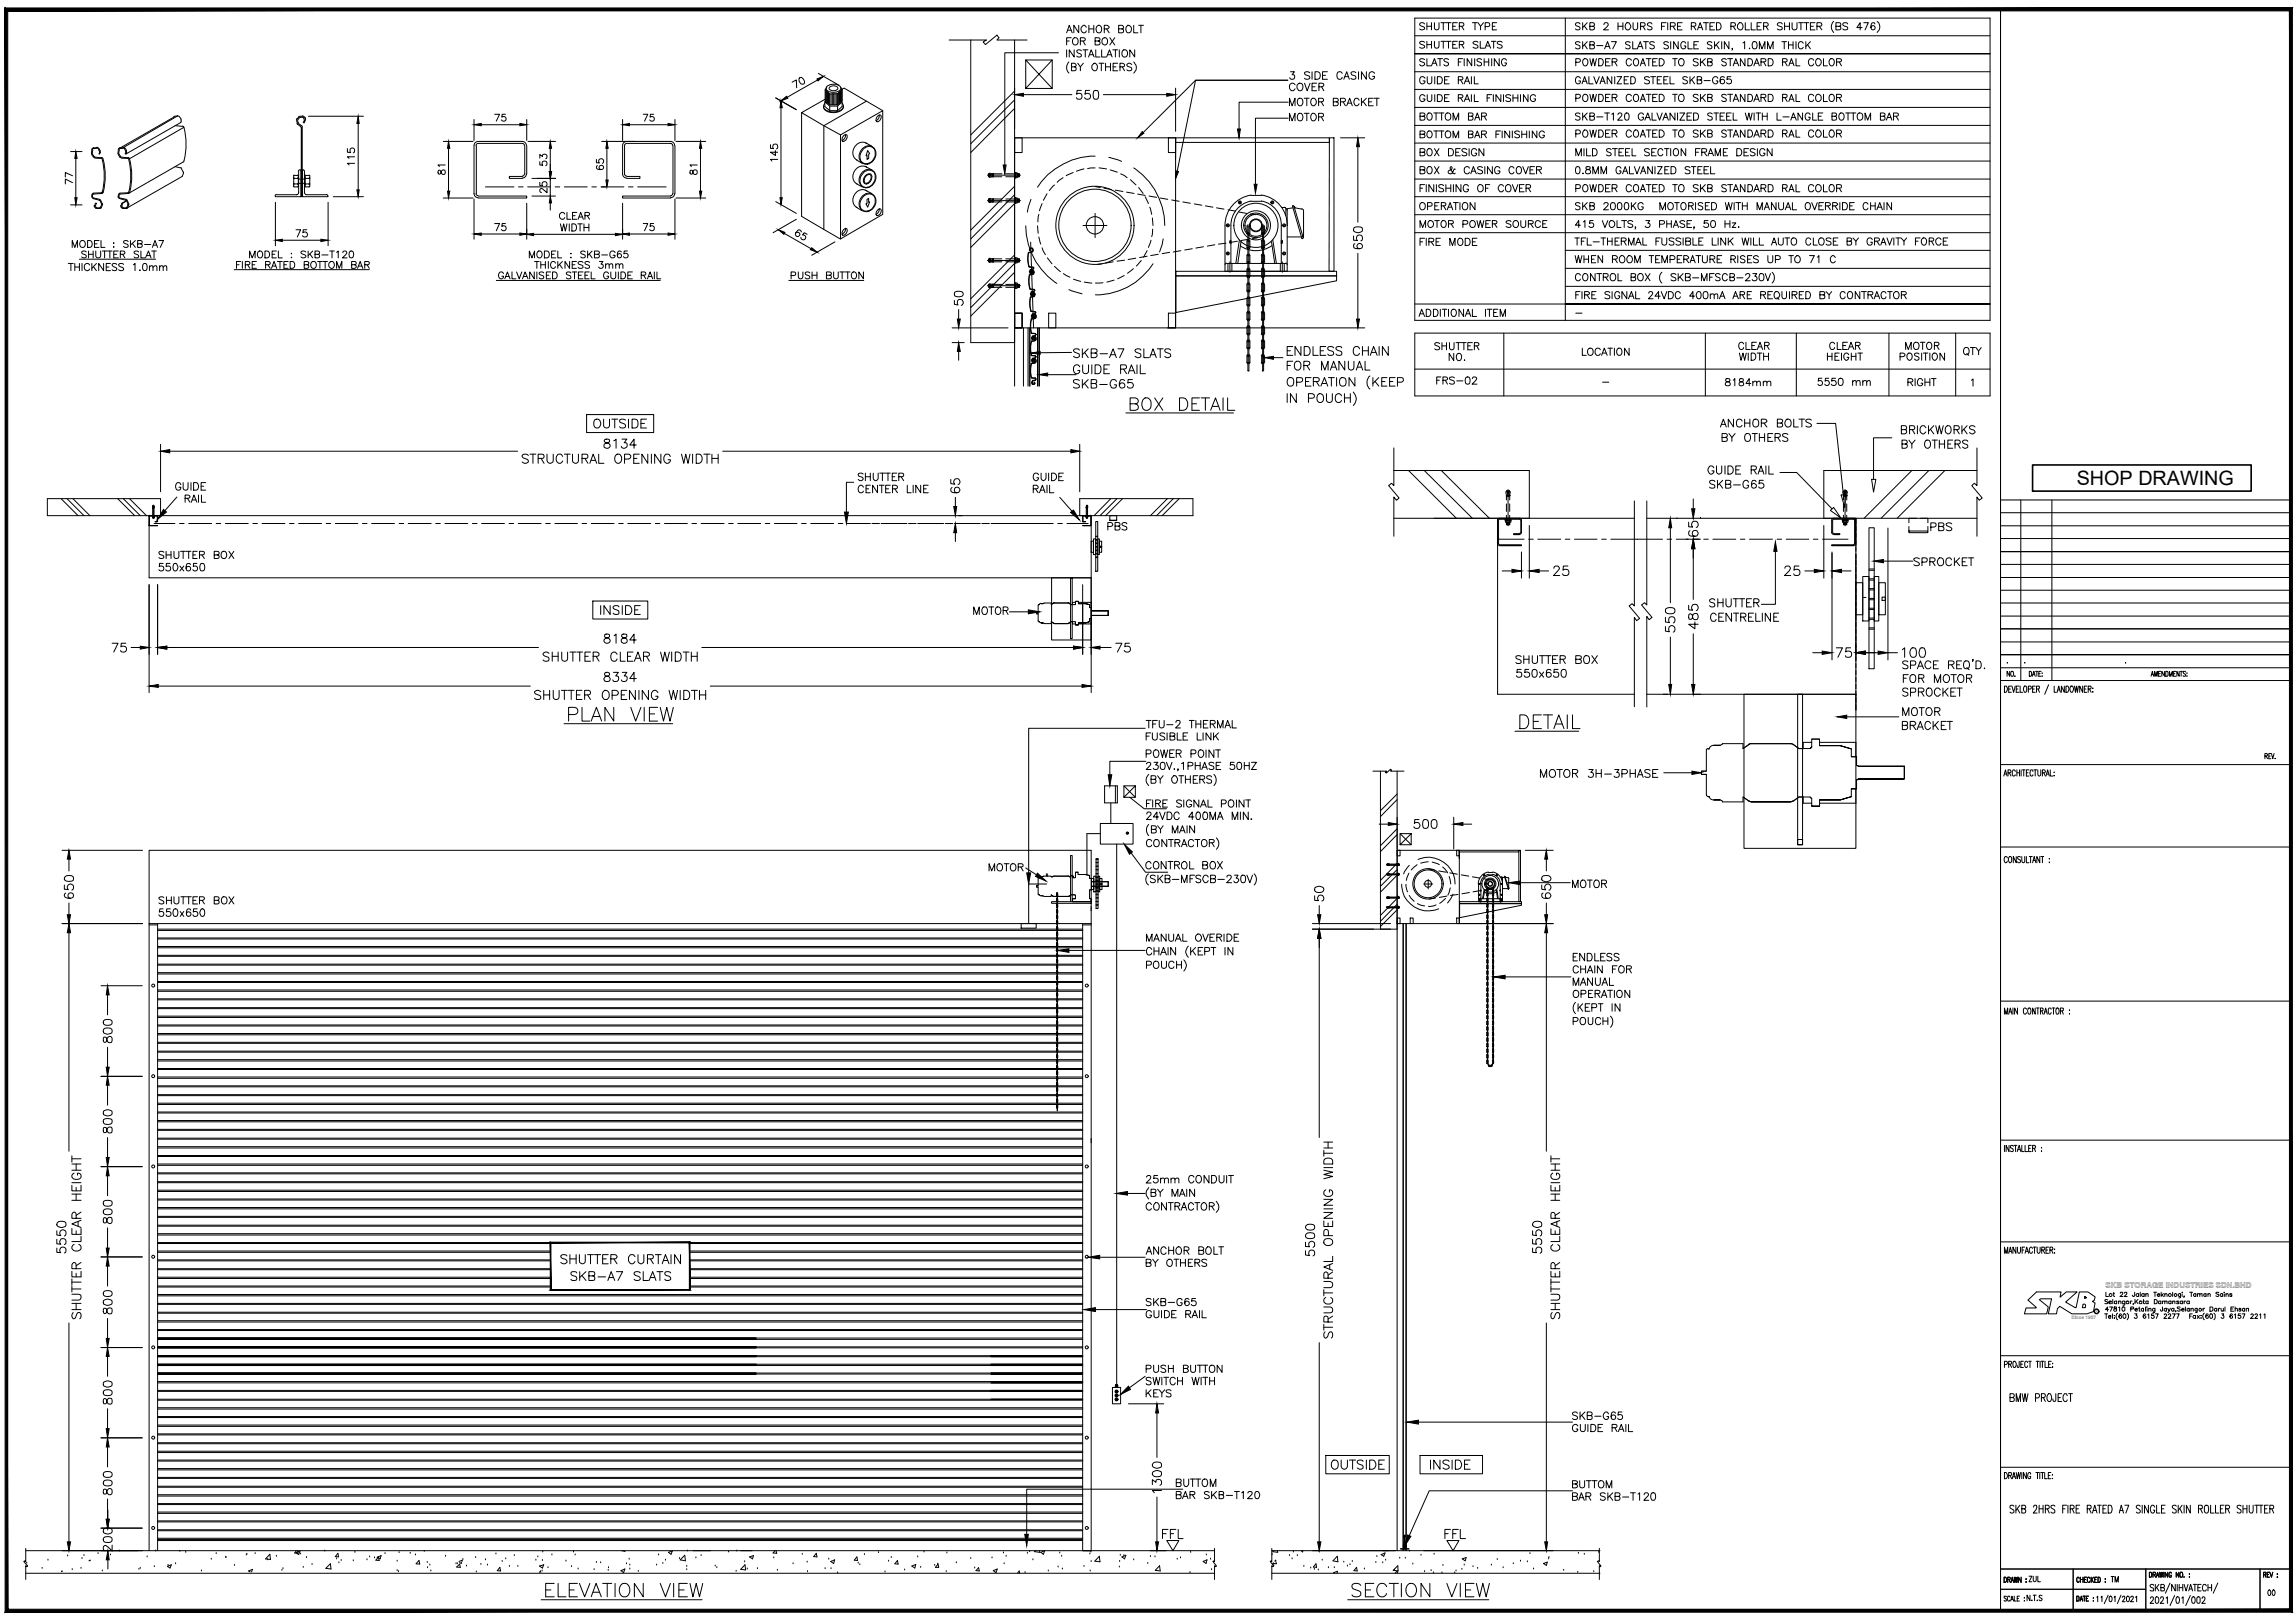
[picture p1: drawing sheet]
<svg xmlns="http://www.w3.org/2000/svg" width="297mm" height="210mm" viewBox="0 0 297 210" stroke-linecap="round" stroke-linejoin="round" font-family="sans-serif">
<defs><g id="words">
<g font-size="4">
<text x="142.5" y="69.8">PBS</text>
<text x="249.1" y="69.8">PBS</text>
<text x="77.3" y="84.3">8184</text>
<text x="77.3" y="89.3">8334</text>
<text x="149.6" y="200.4">FFL</text>
<text x="185.9" y="200.4">FFL</text>
</g>
<g font-size="3.5">
<text x="272.3" y="206">TM</text>
<text x="292.5" y="207.8">00</text>
</g>
<g font-size="2.6">
<text x="202.8" y="41.6">-</text>
<text x="206.4" y="50.8">-</text>
<text x="268.7" y="62.7">SHOP DRAWING</text>
<text x="261.1" y="87.1">.</text>
<text x="274.1" y="87.1">.</text>
</g>
<text font-size="1" x="272.4" y="166.7">SKB STORAGE INDUSTRIES SDN.BHD</text>
<text font-size=".6" x="268" y="170.7">Since 1957</text>
<text font-size=".5" x="271.1" y="169.9">R</text>
</g></defs>
<!-- layer: A-_ANOTTBLK_E- -->
<path d="M258.8 1.2v207.2" fill="none" stroke="#000" stroke-width=".13"/>
<path d="M1 208.3l-.3 .3 295.5-.3zM.7 208.6l295.5-.3 .4 .3zM296.2 1.4v206.9l.4 .3zM296.2 1.4l.4-.4v207.6zM1 1.4h295.2l.4-.4zM.7 1h295.9l-295.6 .4zM.7 1l.3 207.3v-206.9zM.7 1l.3 207.3-.3 .3z" fill="#000" stroke="#000" stroke-width=".13"/>
<!-- layer: E1_ANOTTBLK_E- -->
<g fill="none" stroke="#000" stroke-width=".13">
<path d="M258.8 74.7h37.6M258.8 76.4h37.6M258.8 78h37.6M258.8 79.7h37.6M258.8 64.7h37.6M258.8 66.4h37.6M258.8 68h37.6M258.8 69.7h37.6M258.8 73h37.6M261.4 64.7v23.4M265.5 64.7v23.4M296.4 71.4h-37.6h37.6"/>
<path d="M258.8 81.4h37.6M258.8 98.9h37.6M258.8 83.1h37.6M258.8 86.4h37.6M258.8 88.1h37.6M296.4 84.7h-37.6h37.6M258.8 109.6h37.6M258.8 129.6h37.6M258.8 147.5h37.6M258.8 175.4h37.6M258.8 160.7h37.6M258.8 189.9h37.6"/>
<path d="M258.8 205.7h18.8M258.8 203h37.6M268.2 203v5.3M277.6 203v5.3M292.4 203v5.3"/>
</g>
<!-- layer: E1_ANOTTBLK_T- -->
<g fill="none" stroke="#000" stroke-width=".13">
<path d="M259.3 88.8h.2a.43 .43 0 0 1 .2 .5 .43 .43 0 0 1-.4 .3zM259.7 85.7h.1M259.9 89.2h.2M260 86.9v.6l-.3-.6v.6M260.2 86.9a.32 .32 0 0 1 .3 .2 .32 .32 0 0 1 0 .3l-.1 .1a.32 .32 0 0 1-.3-.2 .32 .32 0 0 1 .1-.3zM260.2 88.8h-.3v.8h.3M260.3 88.8l.2 .8 .2-.8M260.7 99.8l-.1-.2a.46 .46 0 0 0-.2 .8h.2l.1-.1M260.8 89.2h.3M260.9 99.6v.8M261.2 88.8h-.4v.8h.4M261.3 99.6v.8"/>
<path d="M261.4 88.8v.8h.3M261.5 99.6v.8M261.6 99.6h.4M261.8 99.6v.8M261.9 88.8a.41 .41 0 0 1 .3 .7l-.1 .1a.48 .48 0 0 1-.2-.8zM262.4 89.2l.3-.1 .1-.2-.1-.1h-.3v.8M262.5 99.6h-.3v.8h.3M263 89.2h.2M263 99.8v-.1l-.2-.1a.47 .47 0 0 0 .1 .8l.1-.1M263.1 99.6h.4M263.3 88.8h-.3v.8h.3M263.3 99.6v.8"/>
<path d="M263.5 89.2l.3-.1v-.3h-.3v.8M263.6 99.6v.6l.2 .2 .2-.2v-.6M263.7 89.2l.1 .4M264.2 87.1h.1M264.2 87.5h.1M265 88.6l-.5 1.2M265.2 99.6v.8h.4M265.8 99.9h.1M265.8 88.8v.8h.3M266.1 89.6l.2-.8 .3 .8M266.2 89.3h.3M267.1 88.8v.8l-.4-.8v.8"/>
<path d="M267.3 88.8h.1a.43 .43 0 0 1 .3 .5 .43 .43 0 0 1-.4 .3zM267.9 88.8a.38 .38 0 0 1 .4 .2 .38 .38 0 0 1-.1 .5l-.1 .1a.48 .48 0 0 1-.2-.8zM268.4 88.8l.1 .8 .1-.8 .2 .8 .1-.8M269.4 88.8v.8l-.3-.8v.8M269.6 89.2h.3M270 88.8h-.4v.8h.4M270.2 89.2l.3-.1v-.3h-.3v.8M270.3 89.2l.2 .4M270.7 89.1h.1zM270.7 89.5h.1zM278.3 87.5l.2-.6 .1 .6M278.3 87.3h.3"/>
<path d="M278.8 87.5v-.6l.1 .6 .2-.6v.6M279.3 87.2h.2M279.6 86.9h-.3v.6h.3M280 86.9v.6l-.3-.6v.6M280.2 86.9a.32 .32 0 0 1 .3 .2 .32 .32 0 0 1-.1 .3v.1h-.2zM280.7 87.5v-.6l.1 .6 .2-.6v.6M281.2 87.2h.2M281.5 86.9h-.3v.6h.3M281.9 86.9v.6l-.3-.6v.6M282.1 86.9h.2M282.2 86.9v.6M282.8 87l-.3-.1v.2a.3 .3 0 0 1 .2 .4h-.2l-.1-.1"/>
<path d="M282.9 87.1h.1M282.9 87.5h.1M293 97.8h.3v-.2l-.3-.1v.7M293.2 97.8l.2 .4M293.5 97.8h.2M293.8 97.5h-.3v.7h.3M293.9 97.5l.1 .7 .2-.7M294.3 98.1h.1M259.2 100.4l.2-.8 .3 .8M259.3 100.2h.3M259.7 111l-.2-.2a.44 .44 0 0 0-.2 .4 .44 .44 0 0 0 .2 .4l.2-.2M259.8 100h.3v-.3l-.3-.1v.8"/>
<path d="M259.9 110.9l.1-.1a.41 .41 0 0 1 .2 .7l-.1 .1a.46 .46 0 0 1-.2-.7zM260 100l.2 .4M260.8 110.8v.8l-.3-.8v.8M260.9 100h.4M261.4 110.9l-.1-.1-.3 .1 .1 .2 .3 .2v.3h-.3l-.1-.1M261.6 110.8v.6l.1 .2 .2-.1v-.7M262.2 110.8v.8h.3M262.2 100h.2M262.5 110.8h.4M262.7 110.8v.8M263 111.6l.2-.8 .2 .8M263 111.4h.3"/>
<path d="M263.9 110.8v.8l-.4-.8v.8M264 110.8h.4M264.2 100h.4v-.2l-.1-.2h-.3v.8M264.2 110.8v.8M264.4 100l.2 .4M264.7 100.4l.2-.8 .2 .8M264.8 100.2h.2M265.1 111.1v.1zM265.1 111.6h.1M265.8 100.3h.1M259.3 131.2v-.8l.2 .8 .2-.8v.8M259.9 131.2l.2-.8 .2 .8"/>
<path d="M260 131h.2M260.4 130.4v.8M261 130.4v.8l-.4-.8v.8M262.2 130.6l-.2-.2a.44 .44 0 0 0-.2 .4 .44 .44 0 0 0 .2 .4l.2-.2M262.4 130.5l.1-.1a.44 .44 0 0 1 .3 .4 .44 .44 0 0 1-.3 .4l-.2-.3zM263.3 130.4v.8l-.3-.8v.8M263.5 130.4h.3M263.6 130.4v.8M264 130.8h.3v-.3l-.3-.1v.8M264.1 130.8l.2 .4M264.4 131.2l.3-.8 .2 .8M264.5 131h.3"/>
<path d="M265.4 130.6l-.2-.2a.41 .41 0 0 0-.2 .7l.1 .1h.1l.2-.2M265.5 130.4h.3M265.7 130.4v.8M266 130.5l.1-.1a.44 .44 0 0 1 .3 .4 .44 .44 0 0 1-.3 .4l-.1-.3zM266.6 130.8h.3v-.3l-.3-.1v.8M266.8 130.8l.1 .4M267.7 131.2h.1M267.7 130.7v.1zM259.3 148.2v.8M259.9 148.2v.8l-.4-.8v.8M260.5 148.4l-.2-.2-.2 .1v.3l.3 .1 .1 .2-.2 .1-.2-.1M260.5 148.2h.4"/>
<path d="M260.8 148.2v.8M261 149l.2-.8 .2 .8M261.1 148.8h.3M261.6 148.2v.8h.3M262 148.2v.8h.3M262.5 148.6h.2M262.8 148.2h-.3v.8h.3M263 148.6h.3v-.3l-.3-.1v.8M263.2 148.6l.1 .4M264.1 148.5h.1M264.1 148.9v.1zM259.3 176.6l.4-.1v-.3h-.4v.8"/>
<path d="M259.3 162.2v-.8l.2 .8 .2-.8v.8M259.9 176.5h.3v-.3h-.3v.8M259.9 162.2l.2-.8 .2 .8M260 161.9h.2M260 176.5l.3 .5M260.5 176.2a.42 .42 0 0 1 .4 .4 .42 .42 0 0 1-.4 .4l-.1-.2zM260.8 161.4v.8l-.4-.8v.8M261 161.4v.6l.2 .2 .2-.2v-.6M261.2 176.2v.7l-.1 .1-.1-.1v-.2M261.4 176.5h.2M261.6 161.8h.2M261.8 176.2h-.4v.8h.4"/>
<path d="M261.9 161.4h-.3v.8M262 162.2l.2-.8 .3 .8M262.1 161.9h.3M262.3 176.3l-.1-.1a.41 .41 0 0 0-.2 .6l.1 .2h.1l.1-.2M262.5 176.2h.3M262.6 176.2v.8M263 161.6l-.2-.2a.44 .44 0 0 0-.3 .4 .44 .44 0 0 0 .3 .4l.2-.2M263 161.4h.4M263.2 161.4v.8M263.4 176.2h.4M263.6 161.4v.6l.1 .2 .2-.2v-.6M263.6 176.2v.8"/>
<path d="M263.9 176.2v.8M264.1 176.2h.3M264.1 161.8l.4-.1v-.3h-.4v.8M264.2 176.2v.8M264.3 161.8l.2 .4M264.6 176.2v.8h.3M264.7 161.8h.2M265 161.4h-.3v.8h.3M265 176.5h.2M265.2 161.8l.3-.1v-.3h-.3v.8M265.4 176.2h-.4v.8h.4M265.4 161.8l.2 .4"/>
<path d="M265.5 176.4v.1zM265.5 176.9v.1zM265.8 161.6h.1M265.8 162.1h.1M259.3 190.6a.4 .4 0 0 1 .4 .4 .4 .4 0 0 1-.4 .4zM259.9 190.9h.3v-.3h-.3v.8M260 190.9l.3 .5M260.3 191.4l.2-.8 .3 .8M260.4 191.1h.3M260.8 190.6l.2 .8 .1-.8 .2 .8 .1-.8M261.6 190.6v.8M262.2 190.6v.8l-.4-.8v.8"/>
<path d="M262.7 190.8l-.1-.2a.48 .48 0 0 0-.1 .8l.2-.1v-.2h-.1M263.4 190.6h.4M263.6 190.6v.8M263.9 190.6v.8M264 190.6h.4M264.2 190.6v.8M264.5 190.6v.8h.4M265 190.9h.2M265.3 190.6h-.3v.8h.3M265.5 190.9h.1M265.5 191.3h.1M259.3 204.1a.34 .34 0 0 1 .3 .3 .34 .34 0 0 1-.3 .4z"/>
<path d="M259.6 206.6h-.1h-.2v.2l.3 .2-.1 .2h-.2v-.1M259.7 204.4h.3v-.3h-.3v.7M259.9 204.4l.2 .4M260 206.7v-.1a.32 .32 0 0 0-.3 .2 .32 .32 0 0 0 0 .3l.3 .1v-.1M260.1 207.2l.2-.6 .2 .6M260.2 204.8l.1-.7 .2 .7M260.2 204.5h.2M260.2 207h.2M260.6 204.1l.1 .7 .1-.7 .1 .7 .1-.7M260.6 206.6v.6h.2M261 206.9h.1M261.3 206.6h-.3v.6h.3"/>
<path d="M261.5 204.1v.7l-.4-.7v.7M261.9 207.2h.1M261.9 206.8h.1M262.1 204.3v.1zM262.1 204.7v.1zM268.7 206.6a.32 .32 0 0 1 .3 .1 .32 .32 0 0 1-.1 .4v.1h-.2zM269 204.3l-.1-.2a.37 .37 0 0 0-.2 .3 .37 .37 0 0 0 .2 .4l.1-.2M269.1 207.2l.2-.6 .1 .6M269.1 204.1v.7M269.1 204.4h.4M269.1 207h.3M269.5 204.1v.7"/>
<path d="M269.5 206.6h.3M269.6 204.4h.2M269.6 206.6v.6M269.9 206.9h.2M269.9 204.1h-.3v.7h.3M270.2 206.6h-.3v.6h.3M270.4 204.3l-.2-.2a.37 .37 0 0 0-.2 .3 .37 .37 0 0 0 .2 .4l.2-.2M270.5 204.1v.7M270.6 204.4l.2 .4M270.8 207.2h.1M270.8 206.8h.1M270.8 204.1l-.3 .4"/>
<path d="M271 204.4h.2M271.3 204.1h-.3v.7h.3M278.1 203.5a.32 .32 0 0 1 .3 .2 .32 .32 0 0 1-.1 .3v.1h-.2zM278.5 203.8l.3-.1v-.2h-.3v.6M278.7 203.8l.2 .3M279 204.1l.1-.6 .2 .6M279 203.9h.2M279.4 203.5l.1 .6 .1-.6 .1 .6 .1-.6M279.9 203.5v.6M280.4 203.5v.6l-.3-.6v.6M280.9 203.6v-.1a.32 .32 0 0 0-.3 .2 .32 .32 0 0 0 .1 .3l.2 .1v-.3h-.1M281.9 203.5v.6l-.4-.6v.6"/>
<path d="M282.1 203.5a.32 .32 0 0 1 .3 .2 .32 .32 0 0 1-.1 .3v.1a.32 .32 0 0 1-.3-.2 .32 .32 0 0 1 .1-.3zM282.6 204.1h.1M283.2 203.7h.1M283.2 204.1h.1M292.8 203.8l.3-.1v-.2h-.3v.6M293.6 203.5h-.3v.6M293.7 203.5l.2 .6 .1-.6M294.6 203.7h.1z"/>
</g>
<!-- layer: TBLK -->
<path d="M263 60.2h28.2v3.4h-28.2z" fill="none" stroke="#000" stroke-width=".21"/>
<!-- layer: E_VIEWPORT_TITLE BLOCK -->
<g fill="none" stroke="#000" stroke-width=".13">
<path d="M262.5 204h.4l-.4 .7h.4M262.6 206.4v.8l-.4-.8v.8M262.9 207.1h.1M263 204v.5l.2 .2 .2-.2v-.5M263 206.4h.4M263.2 206.4v.8M263.6 207.1v.1zM263.6 204v.7h.4M264.2 206.5l-.2-.1-.2 .1v.2l.3 .2a.18 .18 0 0 1 0 .2 .18 .18 0 0 1-.3-.1M271.3 206.7l.1-.1v.7M271.8 206.7l.1-.1v.7M272.7 206.4l-.5 1.1"/>
<path d="M272.9 206.7l.1-.1a.41 .41 0 0 1 0 .7l-.1-.1zM273.5 206.7l.1-.1v.7M274.4 206.4l-.5 1.1M274.6 206.7v-.1a.19 .19 0 0 1 .3 .1 .19 .19 0 0 1-.1 .2l-.2 .4h.3M275.2 206.6a.38 .38 0 0 1 .3 .3 .38 .38 0 0 1-.3 .4l-.1-.1v-.5zM275.7 206.7a.17 .17 0 0 1 .2-.1 .17 .17 0 0 1 .1 .3l-.4 .4h.4M276.3 206.7l.1-.1v.7M278.2 206.9v-.2a.21 .21 0 0 1 .3 0 .21 .21 0 0 1 .1 .3l-.4 .5h.4M278.6 205.2l-.1-.2-.3 .2 .1 .2 .3 .1v.4h-.4v-.1M278.8 205v.9M278.9 206.7l.1-.1a.45 .45 0 0 1 .3 .5 .45 .45 0 0 1-.3 .4l-.2-.2v-.5zM279 205.4l.3 .5"/>
<path d="M279.3 205l-.5 .6M279.5 206.9l.1-.2a.25 .25 0 0 1 .3 .1 .25 .25 0 0 1-.1 .3l-.3 .4h.4M279.6 205.5l.3-.1 .1-.1v-.2l-.4-.1v.9h.3l.1-.3-.1-.1M280.2 206.8l.2-.2v.9M280.7 204.9l-.6 1.3M281.3 206.5l-.6 1.3M281.4 205v.9l-.4-.9v.9M281.6 206.7h.3v.1v.5l-.1 .2-.2-.1-.1-.1zM281.7 205v.9M281.9 205v.9M281.9 205.5h.5M282.3 206.8l.1-.2v.9"/>
<path d="M282.4 205v.9M282.6 205l.2 .9 .3-.9M283.2 205.9l.2-.9 .3 .9M283.2 205.6h.4M283.4 206.5l-.6 1.3M283.6 206.7h.3l.1 .1v.5l-.2 .2-.2-.1v-.1zM283.7 205h.5M284 205v.9M284.3 206.7l.2-.1 .1 .2v.5l-.1 .2-.3-.2v-.5zM284.3 205.5h.3M284.8 205h-.5v.9h.5M284.9 206.9v-.2a.2 .2 0 0 1 .3 0 .2 .2 0 0 1 0 .3l-.4 .5h.5"/>
<path d="M285.4 205.2a.26 .26 0 0 0-.3-.2 .26 .26 0 0 0-.2 .4v.2a.26 .26 0 0 0 .2 .3 .26 .26 0 0 0 .3-.2M285.7 205.5h.4M285.7 205v.9M286.1 205v.9M286.9 204.9l-.6 1.3"/>
</g>
<!-- layer: 0 -->
<g fill="none" stroke="#000" stroke-width=".13">
<path d="M109.2 17.5l.3-.1a.57 .57 0 0 1-.5 .9 .55 .55 0 0 1 .2-.8zM109.4 17.4l-.1 .5-.3 .3M113.6 15l.3-.1a.57 .57 0 0 1-.5 .8 .55 .55 0 0 1 .2-.7zM113.7 14.9v.4l-.4 .3M109.2 29.7l.3-.1a.57 .57 0 0 1-.5 .8 .55 .55 0 0 1 .2-.7zM109.4 29.5l-.1 .5-.3 .3M113.6 27.1l.3-.1a.57 .57 0 0 1-.5 .9 .55 .55 0 0 1 .2-.8zM113.7 27v.4l-.4 .3M127.9 22.5v.3M127.9 25.8v.2M127.9 33.5v.3M127.9 36.8v.3"/>
<path d="M128 26h.1M128 25.8h.1M128 22.6h.1v.1v-.1M128 22.8h.1M128 22.6h.1M128 25.8l.1 .1M128 36.8h-.1l.2 .1M128 33.5l-.1 .1h.2M128 25.8h-.1h.1M128 22.5h-.1l.1 .1M128.1 37.1h-.2l.1 .1M128.1 36.9v.2v-.2"/>
<path d="M128.1 33.8h-.2l.1 .1M128.1 33.6v.2v-.2M128.1 26v-.1v.1h-.2v.1h.1M128.1 22.7l-.2 .1v.1h.1M128.4 25.9l.1 .2-.5 .1v-.2h.4M128.4 22.6h-.4v-.2l.5 .1v.4l-.5 .1v-.2l.4-.1M128.4 33.8l.1 .1M128.4 37l.1 .2M128.4 22.5v.1M128.4 22.7v.2M128.4 25.8v.1M128.4 26v.1"/>
<path d="M128.4 33.5v.2M128.4 33.8v.1M128.4 36.8v.1M128.4 37v.2M128.4 36.9h.1M128.4 33.7h.1M128.4 26h.1M128.4 22.7h.1M128.4 22.6h.1M128.5 36.9v.3l-.5 .1v-.2l.4-.1M128.5 36.8v.1v-.1l-.5-.1v.2h.4M128.5 36.8v.4"/>
<path d="M128.5 36.8v.4v-.4h1.1M128.5 33.7v.2l-.5 .1v-.2h.4M128.5 33.5v.2v-.2l-.5-.1v.2l.4 .1M128.5 33.5v.4M128.5 33.5v.4v-.4h1.1M128.5 25.8v.1v-.1l-.5-.1v.1l.4 .1M128.5 37.2h1.1M128.5 33.5v.2M128.5 36.8v.1M128.5 33.9h1.1M129.6 25.8h-1.1v.3v-.3v.3h1.1M129.6 22.5h-1.1v.4v-.4v.4h1.1"/>
<path d="M130.1 36.8h1.2v.4h-1.2M130.1 33.5h1.2v.4h-1.2M130.1 25.8h1.2v.3h-1.2M130.1 22.5h1.2v.4h-1.2M131.3 36.6v.7zM131.3 33.4v.7zM131.3 25.6v.7zM131.3 22.3v.7zM131.3 36.9v.2M131.3 36.9v.1M131.3 33.7v.1M131.3 33.6v.2"/>
<path d="M131.3 36.6l.1 .7zM131.3 33.4l.1 .7zM131.3 26v-.1v.1M131.3 25.6l.1 .7zM131.3 22.7v-.1v.1M131.3 22.3l.1 .7zM131.6 36.8v.3M131.6 33.5v.4M131.6 25.8v.3M131.6 22.5v.4M131.6 36.8h.3M131.6 22.5h.3v.3l-.3 .1"/>
<path d="M131.6 25.8h.3v.3M131.6 33.5h.3v.4h-.3M131.6 25.7v.5M131.6 33.5v.5M131.6 36.7v.5M131.6 26.1h.3M131.6 22.5v.3M131.7 22.5v.4M131.7 25.8v.3M131.7 33.5v.4M131.7 36.8v.4M131.7 22.5v.3"/>
<path d="M131.7 36.8v.3M131.8 22.5v.4M131.8 25.8v.3M131.8 33.5v.4M131.8 36.8v.4M131.9 37.1v-.3v.3l-.3 .1M131.9 22.5v.3M131.9 25.8v.3M131.9 33.5v.4M141.7 24.1l.7 .2M142.6 34.1l-.6 .1M142.8 24.4l1 .1"/>
<path d="M144 33.9l-1 .2M144.3 24.6l1 .2M145.5 33.7l-1 .1M145.7 24.9l1 .1M146.9 33.4l-.9 .2M147.2 25.1l1 .2M148.4 33.2l-1 .1M148.7 25.4l.9 .1M149.8 32.9l-.9 .2M150.1 25.6l1 .2M151.3 32.7l-.9 .1M151.6 25.9l1 .1"/>
<path d="M152.8 32.4l-1 .2M153 26.1l1 .2M154.2 32.2l-.9 .2M154.5 26.4l1 .2M155.7 31.9l-1 .2M155.9 26.6l1 .2M157.2 31.7l-1 .1M157.4 26.9l1 .2M158.6 31.5l-1 .1M158.9 27.1l.9 .2M160.1 31.2l-1 .2M160.3 27.4l1 .2"/>
<path d="M161.5 31l-.9 .1M161.8 27.7l.6 .1M162.6 30.8l-.6 .1M235.1 54.8h2.4l1 9.3M244.8 56.7h-2.4v5.3M230.3 61.1h2.1l4.6 4.7M142.4 106.6h4.2v2.6h-4.2zM145.9 107.8v.1zM179.4 111.9h.1M179.4 113.1v.1M179.4 116.1v.1M179.4 117.4h.1"/>
<path d="M179.5 117.4h.1M179.5 116.2h.1M179.5 116.1h.1M179.5 113.2l.1-.1v.1M179.5 113.1h.1M179.5 113.2h.1M179.5 111.8v.1M179.5 111.9h.1M179.6 117.4l-.1 .1M179.6 117.4h.1M179.6 116.1h.1M179.6 111.9l-.1 .1"/>
<path d="M179.6 111.9h.1M179.6 116.2h-.1M179.6 117.4l.1 .1h-.2v-.1h.1M179.6 116.1l.1 .1h-.2h.1M179.6 111.9h-.1l.2 .1v-.1M179.6 111.9h-.1v-.1h.2v.1M179.6 113.2h.1M179.6 111.8v.1M179.6 111.9v.1M179.6 113.1h.1M179.6 116.2h.1M179.6 117.4v.1"/>
<path d="M179.7 117.4h-.2h.1M179.7 117.4h1v.1h-1zM179.7 116.1l-.2-.1v.1h.1M179.7 116.1h1v.1h-1zM179.7 113.1v.1h-.2h.1M179.7 113.1l-.2-.1v.1h.1M179.7 113.1v.1M179.7 113.1v.1v-.1h1v.1h-1M179.7 111.8v.2v-.2h1v.2h-1zM179.7 113.1h.1M180.7 117.3l.1 .3zM180.7 116l.1 .3z"/>
<path d="M180.7 113l.1 .3zM180.7 111.8l.1 .2zM180.8 117.4h.1M180.8 117.3v.3v-.3M180.8 116.2h.1M180.8 116v.3v-.3M180.8 113.2h.1M180.8 113v.3v-.3M180.8 111.9h.1M180.8 111.8v.2v-.2M180.9 111.8v.2M180.9 113v.3"/>
<path d="M180.9 116v.3M180.9 117.3v.2M180.9 111.8h.1M180.9 117.4v.1M180.9 116.1v.1M180.9 113.1v.1M181 117.4v.1v-.1M181 116.1v.1v-.1M181 113.1v.1v-.1M181 111.8v.1M181 113.1v.1M181 116.1v.1"/>
<path d="M181 117.4v.1M181 117.5h.1M181 117.4h-.1v.1h.1M181 116.2h.1M181 116.1h-.1v.1h.1M181 113.2h.1M181 113.1h-.1v.1h.1M181 111.8v.2h-.1M184.8 112.5l.8 .1M185.7 116.2l-.8 .1M186.1 112.7l1 .2M187.2 116l-1 .1"/>
<path d="M187.6 113l.9 .1M188.6 115.8l-1 .1M189 113.2l1 .2M190.1 115.5l-1 .2M190.5 113.5l1 .1M191.5 115.2l-.9 .2M192 113.7l.8 .2M192.9 115l-.8 .2M262.4 168.2l1.1-1h3.1l-.1 .7 .8-.7h1.4l-1.5 1.3 1.4 .7 .4-2h1.1l.9 .6v.4l-.3 .2 .3 .2-.2 1.1-.8 .3h-2l-1.5-.9-.3 .2-.1 .7h-1.1l.4-1.9h-1.4l-.2 .1 1.2 .9-.2 .9h-2.9l.2-.7h1.3zM269.5 168.9l.2-.1 .1 .1M269.5 168.9l-.1 .3h.4v-.3M269.7 167.8l.2 .2h-.2z"/>
<path d="M296.4 203v5.4h-6.8"/>
<circle cx="145.8" cy="107.8" r=".15"/>
<circle cx="145.8" cy="107.8" r=".06"/>
<circle cx="271.2" cy="169.7" r=".32"/>
<circle cx="271.2" cy="169.7" r=".28"/>
</g>
<!-- layer: 1 -->
<g fill="none" stroke="#000" stroke-width=".13">
<path d="M272.3 170h.4M272.4 167.2v.6h.4M272.5 170v.6M272.7 168.2h-.2h-.2v.2l.4 .2-.1 .1h-.3M272.8 170.4h.3l-.1-.2a.19 .19 0 0 0-.2 .2 .19 .19 0 0 0 .2 .2l.1-.1M272.8 169.5h-.4l.3-.4v.6M272.8 168.5h.4a.18 .18 0 0 0-.3-.1 .18 .18 0 0 0-.1 .2 .18 .18 0 0 0 .2 .1h.2M272.9 169.1h.4l-.3 .6M273.3 170v.6M273.3 168.2v.5M273.4 167.4h.1M273.5 167.2v.5l.1 .1"/>
<path d="M273.5 170.2h.1M273.5 170.5h.1M273.5 169.1v.2a.22 .22 0 0 1 .3 .1 .22 .22 0 0 1-.1 .3h-.1a.22 .22 0 0 1-.1-.3 .22 .22 0 0 1 .3-.1v-.2zM273.8 168.4a.18 .18 0 0 0-.2 0 .18 .18 0 0 0 0 .3 .18 .18 0 0 0 .2 0M273.8 168.4v.3M274 169.9a.53 .53 0 0 0 0 .9M274.1 168.5v-.1h.2l.1 .3M274.1 169.2l.1-.1v.6M274.1 168.4v.3M274.3 167.4a.16 .16 0 0 1 .2-.2 .16 .16 0 0 1 .1 .2l-.3 .4h.3M274.5 170.1h-.1a.26 .26 0 0 0-.3 .2 .26 .26 0 0 0 .3 .3 .19 .19 0 0 0 0-.3 .19 .19 0 0 0-.3 .1M274.6 169.1a.26 .26 0 0 1 .3 .3 .26 .26 0 0 1-.3 .2l-.1-.2z"/>
<path d="M274.7 170.1a.26 .26 0 0 1 .3 .2 .26 .26 0 0 1-.3 .3l-.1-.2zM274.9 167.4v-.2l.3 .1v.1l-.4 .4h.4M274.9 168.4v.5h-.3M274.9 168.4a.2 .2 0 0 0-.3 0 .2 .2 0 0 0 0 .3 .2 .2 0 0 0 .3 0M275.2 169.9a.61 .61 0 0 1 0 .9M275.6 168.4v.3M275.7 169.4h.3v-.3h-.3v.6M275.8 168.4h-.2v.1M276 168.7v.1M276.2 167.2l-.1 .5-.1 .1-.1-.2M276.2 170h.3l-.2 .2a.19 .19 0 0 1 .2 .3 .2 .2 0 0 1-.4 0M276.2 169.5h.3v-.1a.17 .17 0 0 0-.2 0 .17 .17 0 0 0 0 .2 .17 .17 0 0 0 .2 0"/>
<path d="M276.2 168.2v.5M276.4 168.4l.2 .3M276.6 168.2l-.4 .3M276.7 167.5a.19 .19 0 0 0-.3 0 .19 .19 0 0 0 0 .2 .19 .19 0 0 0 .3 0M276.7 167.4v.4M276.7 169.3h.1M276.8 169.1v.5l.1 .1M276.9 167.2v.6M277.3 168.4h.1M277.3 168.2v.4l.2 .1M277.3 169.4a.17 .17 0 0 0-.2 0 .17 .17 0 0 0 0 .2 .17 .17 0 0 0 .2 0M277.3 169.3v.4"/>
<path d="M277.4 167.5a.19 .19 0 0 0-.3 0 .19 .19 0 0 0 0 .2 .19 .19 0 0 0 .3 0M277.4 167.4v.4M277.6 169.1v.6M277.6 167.5l.1-.1h.2v.4M277.6 170.1a.26 .26 0 0 0-.3 .2 .26 .26 0 0 0 .2 .3 .18 .18 0 0 0 .1-.3 .18 .18 0 0 0-.3 .1M277.6 167.4v.4M277.7 169.1h.1M277.8 169.3v.4M277.9 170.2l.1-.2v.6M277.9 168.4a.18 .18 0 0 0-.2 0 .18 .18 0 0 0 0 .3 .18 .18 0 0 0 .2 0M277.9 168.4v.3M278 169.4l.2-.1 .1 .4"/>
<path d="M278 169.3v.4M278.6 170h-.2l-.1 .3a.21 .21 0 0 1 .3-.1 .21 .21 0 0 1 0 .3 .21 .21 0 0 1-.3 0M278.6 167.2h.4M278.7 168.2a.31 .31 0 0 1 .4 .1 .31 .31 0 0 1-.1 .4h-.3zM278.8 169.3v.6h-.3M278.8 169.4a.19 .19 0 0 0-.3 0 .19 .19 0 0 0 0 .2 .19 .19 0 0 0 .3 0M278.8 167.2v.6M278.8 170h.4l-.2 .6M279.1 167.6h.3a.17 .17 0 0 0-.1-.2 .17 .17 0 0 0-.2 .2l.1 .2 .2-.1M279.6 168.4a.18 .18 0 0 0-.3 0 .18 .18 0 0 0 0 .3 .18 .18 0 0 0 .3 0M279.6 168.4v.3M279.6 167.2v.6"/>
<path d="M279.7 167.6l.2 .2M279.8 168.5l.3-.1v.3M279.8 169.1v.5h-.2l-.1-.1M279.8 168.4v.3M279.9 167.4l-.3 .3M280 170.2a.17 .17 0 0 1 .2-.2 .17 .17 0 0 1 .1 .2l-.4 .4h.4M280.1 167.5l.2-.1 .1 .4M280.1 168.5l.3-.1v.3M280.1 167.4v.4M280.3 169.4a.17 .17 0 0 0-.3 0 .17 .17 0 0 0 0 .2 .17 .17 0 0 0 .3 0M280.3 169.3v.4M280.4 169.3l.2 .4 .2-.4"/>
<path d="M280.5 170.2l.1-.2h.1l.1 .2-.3 .4h.4M280.6 169.7l-.2 .2M280.9 168.4a.18 .18 0 0 0-.3 0 .18 .18 0 0 0 0 .3 .18 .18 0 0 0 .3 0M280.9 168.4v.3M281 170h.4l-.3 .6M281.1 168.5l.3-.1v.3M281.1 167.2v.6M281.1 168.4v.3M281.2 169.4a.19 .19 0 0 0-.2 0 .19 .19 0 0 0 0 .2 .19 .19 0 0 0 .2 0M281.2 169.3v.4M281.5 169.6v.2M281.6 170h.3l-.2 .6"/>
<path d="M281.9 168.4h-.3v.1l.3 .2h-.3M282.1 169.2h-.4l.1 .1 .3 .2v.1l-.2 .1-.2-.1M282.1 167.4v.5l-.2 .1M282.1 167.5a.17 .17 0 0 0-.2 0 .17 .17 0 0 0 0 .2 .17 .17 0 0 0 .2 0M282.2 169.5h.4a.18 .18 0 0 0-.3-.2 .18 .18 0 0 0-.1 .3 .18 .18 0 0 0 .2 .1l.2-.1M282.3 167.2h.1M282.3 167.4v.4M282.3 168.4a.18 .18 0 0 0-.2 0 .18 .18 0 0 0 0 .3 .18 .18 0 0 0 .2 0M282.3 168.4v.3M282.6 168.4v.3M282.6 167.7h-.1h.1l-.1 .2M282.7 169.1v.6"/>
<path d="M282.8 168.4h-.2v.1M283.2 168.4a.2 .2 0 0 0-.2 0 .2 .2 0 0 0 0 .3 .2 .2 0 0 0 .2 0M283.2 169.4a.17 .17 0 0 0-.2 0 .17 .17 0 0 0 0 .2 .17 .17 0 0 0 .2 0M283.2 168.4v.3M283.2 169.3v.4M283.3 167.2h.4M283.3 170.3h.2M283.4 169.4l.3-.1v.4M283.4 169.3v.4M283.5 167.2v.6M283.6 170h-.3v.6M284 170.3a.19 .19 0 0 0-.2 0 .19 .19 0 0 0 0 .3 .19 .19 0 0 0 .2-.1"/>
<path d="M284 170.2v.4M284.1 167.5a.17 .17 0 0 0-.3 0 .17 .17 0 0 0 0 .2 .17 .17 0 0 0 .3 0M284.1 167.4v.4M284.3 169.3v.5l-.3 .1M284.3 169.4a.17 .17 0 0 0-.3 0 .17 .17 0 0 0 0 .2 .17 .17 0 0 0 .3 0M284.3 170.2l.3 .4M284.3 167.5l.3-.1v.4M284.3 167.4v.4M284.6 170.2l-.3 .4M284.6 167.5l.2-.1 .1 .4M284.8 170.2h.1M284.8 170.5h.1"/>
<path d="M285 169.3v.4M285.2 169.9a.53 .53 0 0 0 0 .9M285.2 169.3l-.2 .1v.1M285.4 167.5a.17 .17 0 0 0-.2 0 .17 .17 0 0 0 0 .2 .17 .17 0 0 0 .2 0M285.4 167.4v.4M285.7 167.5l.2-.1v.4M285.7 167.4v.4M285.7 170.1a.26 .26 0 0 0-.3 .2 .26 .26 0 0 0 .3 .3 .19 .19 0 0 0-.1-.3 .19 .19 0 0 0-.2 .1M285.9 169.1h.2a.3 .3 0 0 1 .2 .3 .3 .3 0 0 1-.2 .3h-.2zM285.9 170.1a.26 .26 0 0 1 .3 .2 .26 .26 0 0 1-.3 .3v-.2zM286.4 169.9a.61 .61 0 0 1 0 .9M286.8 169.4a.19 .19 0 0 0-.3 0 .19 .19 0 0 0 0 .2 .19 .19 0 0 0 .3 0"/>
<path d="M286.8 169.3v.4M287 169.3v.4M287 167.3v-.1l-.3 .1 .3 .3v.1l-.1 .1-.2-.1M287.2 169.3l-.2 .1v.1M287.3 169.3l.1 .4 .2-.1M287.4 170h.3l-.1 .2a.19 .19 0 0 1 .1 .3 .2 .2 0 0 1-.4 0M287.6 167.5a.19 .19 0 0 0-.3 0 .19 .19 0 0 0 0 .2 .19 .19 0 0 0 .3 0M287.6 167.4v.4M287.6 169.3v.4M287.7 167.2h.1M287.8 167.4v.4M287.9 169.1v.6"/>
<path d="M288 167.5l.2-.1 .1 .4M288 167.4v.4M288.6 169.4h.3M288.7 167.5v-.1l-.3 .1 .3 .1v.1l-.1 .1-.2-.1M288.8 170.1a.26 .26 0 0 0-.3 .2 .26 .26 0 0 0 .2 .3 .18 .18 0 0 0 .1-.3 .18 .18 0 0 0-.3 .1M289 169.1h-.4v.6h.4M289.1 170.2l.1-.2v.6M289.2 169.4l.2-.1 .1 .4M289.2 169.1v.6M289.8 170h-.2l-.1 .3a.21 .21 0 0 1 .4-.1 .21 .21 0 0 1 0 .3 .21 .21 0 0 1-.4 0M289.9 169.4l-.2-.1-.1 .1 .3 .2-.1 .1-.2-.1M290.1 170h.3l-.2 .6"/>
<path d="M290.4 169.4a.17 .17 0 0 0-.3 0 .17 .17 0 0 0 0 .2 .17 .17 0 0 0 .3 0M290.4 169.3v.4M290.6 169.4l.3-.1v.4M290.6 169.3v.4M291.2 170.2a.17 .17 0 0 1 .2-.2 .17 .17 0 0 1 .1 .2l-.3 .4h.3M291.7 170.2l.1-.2h.2v.2l-.3 .4h.4M292.3 170.2l.2-.2v.6M292.9 170.2l.1-.2v.6"/>
<circle cx="162.5" cy="29.2" r=".83"/>
<circle cx="162.5" cy="29.2" r="1.42"/>
<circle cx="162.5" cy="29.2" r="1.59"/>
<circle cx="192.8" cy="114.4" r=".32"/>
<circle cx="192.8" cy="114.4" r=".61"/>
<circle cx="192.8" cy="114.4" r=".53"/>
<circle cx="273.1" cy="167.6" r=".19"/>
<circle cx="275.3" cy="168.6" r=".19"/>
<circle cx="277" cy="168.6" r=".19"/>
<circle cx="280.7" cy="167.6" r=".19"/>
<circle cx="281.4" cy="167.6" r=".19"/>
<circle cx="284.7" cy="169.5" r=".19"/>
</g>
<!-- layer: TBLK -->
<g fill="none" stroke="#000" stroke-width=".13">
<path d="M260 180.9h.4l.1-.2v-.3h-.1h-.4v1l.5-.1 .1-.3-.2-.1M260.5 194.9a.27 .27 0 0 0-.3-.1 .27 .27 0 0 0-.1 .4l.4 .2v.3l-.2 .1-.3-.1M260.8 194.8v1M260.8 181.4v-1l.3 1 .3-1v1M261 195.2l.3 .6M261.3 194.8l-.5 .7M261.6 195.3l.4-.1 .1-.1-.1-.2-.4-.1v1h.3a.28 .28 0 0 0 .2-.3 .28 .28 0 0 0-.2-.2M261.6 180.4l.2 1 .2-1 .2 1 .2-1M263.1 195l.1-.2h.3l-.1 .5-.4 .5h.6M263.3 180.9h.5v-.2v-.3h-.5v1M263.8 194.8v1M263.8 195.3h.5"/>
<path d="M264.1 180.9h.3l.2-.2v-.3h-.5v1M264.3 194.8v1M264.4 180.9l.2 .5M264.6 195.3l.4-.1 .1-.1v-.2l-.5-.1v1M264.9 195.3l.2 .5M265 180.4h.2a.69 .69 0 0 1 0 1 .54 .54 0 0 1-.4-.4 .54 .54 0 0 1 .2-.6zM265.8 194.9a.25 .25 0 0 0-.3-.1 .25 .25 0 0 0-.1 .4l.4 .2v.3l-.1 .1-.4-.1M266 180.4l-.1 .9h-.2l-.1-.3M266.3 180.9h.3M266.7 180.4h-.4v1h.4M266.9 195.3h.3M267.4 194.8h-.5v1"/>
<path d="M267.4 180.6l-.1-.2a.56 .56 0 0 0-.4 .4 .56 .56 0 0 0 .2 .5l.2 .1 .1-.2M267.5 194.8v1M267.6 180.4h.5M267.8 195.3l.5-.1v-.1v-.2l-.5-.1v1M267.9 180.4v1M268.1 195.3l.2 .5M268.6 195.3h.3M269.1 194.8h-.5v1h.5M270 195.3l.5-.1v-.4h-.5v1M270.3 195.3l.2 .5M270.7 195.8l.3-1 .3 1M270.8 195.5h.4"/>
<path d="M271.3 194.8h.6M271.6 194.8v1M272.1 195.3h.3M272.5 194.8h-.4v1h.4M272.7 194.8h.3a.62 .62 0 0 1 0 1h-.3zM274.2 195.8l.2-1 .3 1M274.3 195.5h.3M274.9 194.8h.5l-.4 1M276.9 194.9l-.2-.1-.3 .1v.2l.5 .4v.2l-.2 .1-.3-.1M277.1 194.8v1M277.9 194.8v1l-.5-1v1M278.8 195a.29 .29 0 0 0-.4-.2 .29 .29 0 0 0-.2 .4v.2a.29 .29 0 0 0 .3 .4 .29 .29 0 0 0 .3-.4h-.2"/>
<path d="M279 194.8v1h.4M279.6 195.3h.3M280.1 194.8h-.5v1h.5M281.5 194.9a.25 .25 0 0 0-.3-.1 .25 .25 0 0 0-.1 .4l.4 .2v.3l-.1 .1-.4-.1M281.8 194.8v1M282 195.2l.3 .6M282.3 194.8l-.5 .7M282.6 194.8v1M283.4 194.8v1l-.5-1v1M284.4 195.3l.5-.1v-.4h-.5v1M284.7 195.3l.2 .5M285.2 194.9l.2-.1a.3 .3 0 0 1 .3 .4v.2a.29 .29 0 0 1-.2 .4 .29 .29 0 0 1-.3-.4z"/>
<path d="M286 194.8v1h.5M286.6 194.8v1h.4M287.3 195.3h.2M287.7 194.8h-.4v1h.4M287.9 195.3l.5-.1v-.1v-.2l-.5-.1v1M288.2 195.3l.2 .5M289.9 194.9a.25 .25 0 0 0-.3-.1 .25 .25 0 0 0-.1 .4l.4 .2v.3l-.1 .1-.4-.1M290.2 195.3h.5M290.2 194.8v1M290.7 194.8v1M291 194.8v.7l.2 .3 .3-.1v-.9M291.7 194.8h.5"/>
<path d="M292 194.8v1M292.3 194.8h.5M292.5 194.8v1M293 195.3h.3M293.4 194.8h-.4v1h.4M293.7 195.3l.4-.1 .1-.1-.1-.2-.4-.1v1M293.9 195.3l.3 .5"/>
</g>
<!-- layer: DIMENSION -->
<g fill="none" stroke="#000" stroke-width=".13">
<path d="M9.1 19.6h1.5M39.9 15h7.1M44.9 19.2v.5h.5a.33 .33 0 0 1-.1-.5 .33 .33 0 0 1 .6 .1 .33 .33 0 0 1-.2 .5M46.3 16v8.6M57.3 18.3h3.9M58 19.2v5.5M61.3 15.5v2.7M62.3 16.1h5M64 14.8h.6l-.4 .9M65.4 14.8h-.4l-.1 .4a.31 .31 0 0 1 .5 0 .31 .31 0 0 1-.1 .4 .31 .31 0 0 1-.4-.1M68.1 15.5v2.7M68.3 18.3h3.6"/>
<path d="M71.2 19.2v3M77.8 18.3h4.4M78.5 19.2v4.1M80.5 15.5v2.7M81.4 16.1h5M83.2 14.8h.6l-.4 .9M84.6 14.8h-.5v.4a.31 .31 0 0 1 .5 0 .31 .31 0 0 1-.1 .4 .31 .31 0 0 1-.4-.1M87.3 15.5v2.7M87.4 18.3h3.9M90.6 19.2v5.5M99.7 18.7v.5h.4a.34 .34 0 0 1 0-.5 .34 .34 0 0 1 .5 .1 .34 .34 0 0 1-.2 .5M100.3 19.5v.6l-.6-.4h.9"/>
<path d="M100.4 12.7l2.6 1.5M101 13.9v11.7M102.5 10.6l.5-.3 .1 1.1M103.4 10.2l.1-.2a.54 .54 0 0 1 .5 .9 .45 .45 0 0 1-.5-.1 .45 .45 0 0 1-.1-.5zM105.8 10.3l-4 2.3M105.9 9.5l2.6 1.5M106.7 13.8l.6 .5h1.1l.6-.5M108.3 11a1.28 1.28 0 0 0-1.4 .3 .65 .65 0 0 0 .8 .6 1.08 1.08 0 0 0 1.1-.4v-.2l-.2-.2-.2-.1M108.4 11.3a.68 .68 0 0 0-1.1 .2 .7 .7 0 0 0 1.1-.1M108.9 13.1l.1 .1-.6 .5h-1.1l-.6-.5 .1-.1M108.9 13.4l.2 .2a.8 .8 0 0 1-.8 .8 1.6 1.6 0 0 1-1.7-.5v-.3l.1-.2M109 13l-.6 .6h-1.1l-.5-.5"/>
<path d="M109 11.6l-.6 .5-1.1 .1-.5-.6M109.1 13.8a1.09 1.09 0 0 1-1.3 .8 1.09 1.09 0 0 1-1.3-.8M131.3 11.4v5.3M132.4 12.2h6.3M139.9 11.7h-.6v.5a.38 .38 0 0 1 .6 0 .38 .38 0 0 1-.1 .6 .38 .38 0 0 1-.5-.2M141 11.7h-.6v.5a.4 .4 0 0 1 .6 0 .4 .4 0 0 1-.1 .6 .4 .4 0 0 1-.6-.2M141.5 11.7a.39 .39 0 0 1 .6 .2v.7a.34 .34 0 0 1-.3 .2 .34 .34 0 0 1-.3-.2l-.1-.4zM142.7 12.2h8.2M152.1 11.4v5.6M173.4 17.8h3.2M175.7 19v9.8M9.1 26.5h1.5"/>
<path d="M9.4 23.6l-.9-.4v.6M9.4 22.7l-.9-.4v.6M9.8 20.5v5.1M35.6 26.2v5.6M36.5 31.1h5M38.3 29.7h.6l-.4 1M39.7 29.7h-.5v.4a.34 .34 0 0 1 .5 0 .34 .34 0 0 1-.1 .5 .34 .34 0 0 1-.5-.1M42.4 26.2v5.6M43.1 25.5h3.9M45.9 21.1h-1l.3 .3M45.9 20.3h-1l.3 .2M56.7 22.1a.33 .33 0 0 0 .1 .4h.2l.1-.4 .2-.1a.3 .3 0 0 1 .3 .3 .3 .3 0 0 1-.3 .3l-.2-.1-.1-.4z"/>
<path d="M57.3 25.6h3.9M57.6 21.4h-.9l.1 .2M61.3 25.8v5.2M62.3 30.3h5M64 28.9h.6l-.4 1M65.4 28.9h-.4l-.1 .4a.32 .32 0 0 1 .5 0 .32 .32 0 0 1 0 .5 .32 .32 0 0 1-.5-.1M68.1 26.3v4.7M68.8 23.1h3.1M68.8 25.4h3.1M69 30.3h10.6M69.8 20.9v.5h.4a.32 .32 0 0 1 0-.5 .32 .32 0 0 1 .5 .1 .32 .32 0 0 1-.1 .4M69.8 20.5v-.5l.4 .2a.31 .31 0 0 1 .5-.2 .31 .31 0 0 1-.1 .5"/>
<path d="M69.8 23.6v.4l.4 .1a.32 .32 0 0 1 0-.5 .32 .32 0 0 1 .5 0 .32 .32 0 0 1-.1 .5M70.8 24.4v.5l-.5-.4-.3-.1-.1 .1-.1 .2 .2 .2M71.2 23.1v2.3M71.2 26.3v.9M72.5 29l.2 .9 .2-.9 .2 .9 .2-.9M73.1 27.7a.38 .38 0 0 0-.6-.2 .38 .38 0 0 0-.1 .5 .35 .35 0 0 0 .3 .4 .35 .35 0 0 0 .4-.2M73.3 27.5v.9h.6M73.6 29v.9M74 29a.5 .5 0 0 1 .6 .2 .5 .5 0 0 1-.2 .7h-.4zM74.1 27.9h.3M74.6 27.5h-.5v.9h.5M74.7 29h.6"/>
<path d="M74.8 28.4l.3-.9 .4 .9M74.9 28.1h.4M75 29v.9M75.6 29v.9M75.6 29.4h.6M75.7 27.9h.5l.1-.2-.1-.1-.5-.1v.9M76 27.9l.3 .5M76.2 29v.9M77.2 20.6v.5h.3a.32 .32 0 0 1 0-.5 .32 .32 0 0 1 .5 .1 .32 .32 0 0 1-.1 .4M77.3 21.4l-.1 .1a.29 .29 0 0 0 .1 .4 .55 .55 0 0 0 .8-.2 .29 .29 0 0 0-.4-.3 .29 .29 0 0 0-.1 .5h.2M77.8 24.2h.6M80.5 26.3v4.7"/>
<path d="M81.4 30.3h5M83.2 28.9h.6l-.4 1M84.6 28.9h-.5v.4a.32 .32 0 0 1 .5 0 .32 .32 0 0 1-.1 .5 .32 .32 0 0 1-.4-.1M87.3 25.8v5.2M87.4 25.6h3.9M89.3 22.1a.33 .33 0 0 0 .1 .4l.2-.1a.32 .32 0 0 1 .4-.4 .32 .32 0 0 1 .1 .5h-.3l-.2-.4zM90.2 21.4h-.9l.1 .2M100.4 26.1l2.6 1.5M100.6 20.6h-.9l.2 .2M101.5 30.2l3.4 2M103 28.4l-3 1.7M103.7 30l-.2-.2a.45 .45 0 0 0-.5 .3 .45 .45 0 0 0 .2 .5 .3 .3 0 0 0 .2-.4 .3 .3 0 0 0-.5 0"/>
<path d="M104.4 30.3l-.4-.2-.2 .3a.32 .32 0 0 1 .4 .2 .32 .32 0 0 1-.2 .4 .32 .32 0 0 1-.4-.3M108 31.3l-3 1.7M161.3 37.6l.2 .2M161.3 30.2l.2 .2M161.3 33.9l.2 .2M161.3 31.2v.8l.2 .2M161.3 34.9v.9l.2 .1M161.3 38.6v.8l.2 .2M161.3 33.1v.8M161.3 36.8v.8M161.4 35.7h.2M161.4 37.6h.2"/>
<path d="M161.4 35.8h.1M161.4 37.6l.1 .1M161.4 34.9h.2M161.4 36.8v2.7h.2M161.4 39.5v5.5M161.5 31l-.2 .2M161.5 34.7l-.2 .2M161.5 38.4l-.2 .2M161.5 36.6l-.2 .2M161.5 29.1l-.2 .2v.9M161.5 32.9l-.2 .2M161.5 31.2v.1l.1-.1"/>
<path d="M161.5 32.1v-.1l.1 .1M161.5 29.2l-.1 7.6 .2-.1M161.5 38.6v.1l.1-.1M161.5 34.8l-.1 .1M161.5 30.2v-.1l.1 .1M161.5 33.9v-.1l.1 .1M161.5 33v.1l.1-.1M161.6 34.8v.1M161.6 29.2v7.5M161.6 31l.1 .2M161.6 34.7l.1 .2M161.6 38.4l.1 .2"/>
<path d="M161.6 36.6l.1 .2M161.6 29.1l.1 .2v.9M161.6 32.9l.1 .2M161.6 35.8h.1M161.6 37.6v.1M161.6 36.8v2.7M161.6 39.5v5.5h-.2M161.7 37.6l-.1 .2M161.7 30.2l-.1 .2M161.7 33.9l-.1 .2M161.7 31.2v.8l-.1 .2M161.7 34.9v.9l-.1 .1"/>
<path d="M161.7 38.6v.8l-.1 .2M161.7 33.1v.8M161.7 36.8v.8M163.2 32l.1 .2M163.2 35.8l.1 .1M163.2 39.4l.1 .2M163.2 37.6l.1 .2M163.2 30.2l.1 .2M163.2 33.9l.1 .2M163.2 29.3v.9M163.2 31.2v.9M163.2 33.1v.8"/>
<path d="M163.2 34.9v.9M163.2 36.8v.8M163.2 38.6v.9M163.3 36.7l.1 .1M163.3 35.7h.1M163.3 37.6h.1M163.3 35.8h.1M163.3 39.4v.1M163.3 37.6v.1M163.3 34.9h.1M163.3 31l-.1 .2M163.3 34.7l-.1 .2"/>
<path d="M163.3 38.4l-.1 .2M163.3 36.6l-.1 .2M163.3 29.1l-.1 .2M163.3 32.9l-.1 .2M163.3 31.2l.1 .1v-.1M163.3 32.1l.1-.1v.1M163.3 38.6l.1 .1v-.1M163.3 34.8v.1M163.3 36.7v.1M163.3 30.2l.1-.1v.1M163.3 29.2v.1M163.3 33.9l.1-.1v.1"/>
<path d="M163.3 33l.1 .1v-.1M163.4 29.3v7.5M163.4 36.8v2.7M163.4 39.5v5.5M163.4 34.8v.1M163.4 29.2v.1M163.4 31l.2 .2M163.4 34.7l.2 .2M163.4 38.4l.2 .2M163.4 36.6l.2 .2M163.4 29.1l.2 .2M163.4 32.9l.2 .2"/>
<path d="M163.4 39.4l-.1 .1M163.4 35.8h.1M163.4 37.6v.1M163.5 29.3v7.5M163.5 36.8v2.7M163.5 39.5v5.5M163.6 32l-.2 .2M163.6 35.8l-.2 .1M163.6 39.4l-.2 .2M163.6 37.6l-.2 .2M163.6 30.2l-.2 .2M163.6 33.9l-.2 .2"/>
<path d="M163.6 29.3v.9M163.6 31.2v.9M163.6 33.1v.8M163.6 34.9v.9M163.6 36.8v.8M163.6 38.6v.9M175.1 30.5v.6h.5a.4 .4 0 0 1 0-.6 .4 .4 0 0 1 .6 .1 .4 .4 0 0 1-.1 .6M175.2 29.5l.4-.1h.5a.34 .34 0 0 1 .2 .3 .34 .34 0 0 1-.2 .3 .86 .86 0 0 1-.9-.1zM175.3 31.6a.32 .32 0 0 0-.2 .3 .32 .32 0 0 0 .2 .2 1.06 1.06 0 0 0 .9 0 .35 .35 0 0 0-.1-.6 .35 .35 0 0 0-.5 .2 .35 .35 0 0 0 .3 .5M175.7 32.8v8.5M20.8 57.5v6.1M22 58.4h45"/>
<path d="M68.4 58.9a.46 .46 0 0 0-.5-.1 .46 .46 0 0 0-.4 .3l.2 .1 .4 .2a.26 .26 0 0 1 .2 .2 .26 .26 0 0 1-.1 .3 .51 .51 0 0 1-.7-.1M68.6 58.8h.7M68.9 58.8v1.2M69.6 59.3h.7l.1-.2-.1-.3h-.7v1.2M70 59.3l.4 .7M70.8 58.8v.8a.41 .41 0 0 0 .4 .4 .41 .41 0 0 0 .4-.4v-.8M72.8 59.1a.43 .43 0 0 0-.5-.3 .43 .43 0 0 0-.3 .4 .47 .47 0 0 0 .2 .7 .47 .47 0 0 0 .6-.2M73 58.8h.8M73.4 58.8v1.2M74.1 58.8v.8a.38 .38 0 0 0 .4 .4 .38 .38 0 0 0 .3-.4v-.8M75.3 59.3h.7l.1-.2-.1-.3h-.7v1.2M75.7 59.3l.4 .7"/>
<path d="M76.3 60l.4-1.2 .5 1.2M76.5 59.6h.5M77.5 58.8v1.2h.6M78.3 56.9l-.1 .2a.58 .58 0 0 0 .6 .3 .34 .34 0 0 1 .1 .3 .34 .34 0 0 1-.3 .3 .39 .39 0 0 1-.5-.4 .5 .5 0 0 1 .6-.3 .27 .27 0 0 0 .1-.4zM79.4 57l.3-.2v1.2M79.7 58.8a.57 .57 0 0 1 .7 .3 .57 .57 0 0 1-.1 .7 .48 .48 0 0 1-.6 0 .48 .48 0 0 1-.2-.6zM80.5 56.8h.6l-.3 .5a.38 .38 0 0 1 .4 .4 .38 .38 0 0 1-.6 .3l-.2-.2M80.8 59.4h.5a.38 .38 0 0 0 .3-.4l-.1-.2h-.7v1.2M82 59.3h.4M82.3 57.6h-.8l.5-.8v1.2M82.7 58.8h-.7v1.2h.7M83.8 58.8v1.2l-.8-1.2v1.2"/>
<path d="M84.3 58.8v1.2M85.5 58.8v1.2l-.8-1.2v1.2M86.7 59.1a.43 .43 0 0 0-.5-.3 .43 .43 0 0 0-.3 .4 .47 .47 0 0 0 .2 .7 .47 .47 0 0 0 .6-.2v-.2h-.3M88.2 58.8l.3 1.2 .2-1.2 .3 1.2 .3-1.2M89.6 58.8v1.2M90.1 58.8h.4a.64 .64 0 0 1 .3 .6 .64 .64 0 0 1-.3 .6h-.4zM91 58.8h.8M91.5 58.8v1.2M92.1 59.3h.8M92.1 58.8v1.2M92.9 58.8v1.2M93.5 58.4h45"/>
<path d="M139.7 57.5v6.1M151 42.4h25.6M161.3 41.3l.2 .2M161.3 45l.2 .2M161.3 46.9l.2 .2M161.3 40.5v.8M161.3 44.2v.8M161.3 46.1v.8M161.4 40.5h.2M161.4 44.2h.2M161.4 46.1h.2M161.4 45h.1"/>
<path d="M161.4 46.9h.1M161.4 47l.1 1 .1-1M161.4 45.1v1.8M161.5 40.3l-.2 .2M161.5 42.1l-.2 .2v.9l.2 .2M161.5 44l-.2 .1M161.5 45.9l-.2 .2M161.5 40.4l-.1 .1M161.5 41.4v-.2l.1 .2M161.5 42.3v.1l.1-.1M161.5 43.2v-.1l.1 .1M161.5 44.1h-.1"/>
<path d="M161.5 46l-.1 .1M161.6 40.4v.1M161.6 44.1h.1M161.6 46v.1M161.6 40.3l.1 .2M161.6 42.1l.1 .2v.9l-.1 .2M161.6 44l.1 .1M161.6 45.9l.1 .2M161.6 45h.1M161.6 46.9h.1M161.6 45.1v1.8h-.2M161.7 41.3l-.1 .2"/>
<path d="M161.7 45l-.1 .2M161.7 46.9l-.1 .2M161.7 40.5v.8M161.7 44.2v.8M161.7 46.1v.8M163.2 41.3l.1 .2M163.2 43.2l.1 .2M163.2 45l.1 .2M163.2 46.9l.1 .2M163.2 40.5v.8M163.2 42.3v.9M163.2 44.2v.8"/>
<path d="M163.2 46.1v.8M163.3 40.5h.1M163.3 44.2h.1M163.3 46.1h.1M163.3 45h.1M163.3 48h.1M163.3 46.9h.1M163.3 40.3l-.1 .2M163.3 42.1l-.1 .2M163.3 44l-.1 .1M163.3 45.9l-.1 .2M163.3 40.4v.1"/>
<path d="M163.3 41.4l.1-.2v.2M163.3 42.3l.1 .1v-.1M163.3 43.2l.1-.1v.1M163.3 44.1h.1M163.3 46v.1M163.4 45.1v1.8M163.4 47v1M163.4 40.4v.1M163.4 44.1h.1M163.4 46v.1M163.4 40.3l.2 .2M163.4 42.1l.2 .2"/>
<path d="M163.4 44l.2 .1M163.4 45.9l.2 .2M163.4 45h-.1M163.4 46.9h-.1M163.5 45.1v1.8M163.5 47v1M163.6 41.3l-.2 .2M163.6 43.2l-.2 .2M163.6 45l-.2 .2M163.6 46.9l-.2 .2M163.6 40.5v.8M163.6 42.3v.9"/>
<path d="M163.6 44.2v.8M163.6 46.1v.8M19.3 75.7v13.9M20.4 75.7v9M123 62v.6l.5 .1a.41 .41 0 0 1 0-.6 .41 .41 0 0 1 .6 0 .41 .41 0 0 1-.2 .6M123.2 63.1a.36 .36 0 0 0 0 .6 .87 .87 0 0 0 .9-.1 .36 .36 0 0 0-.2-.5 .36 .36 0 0 0-.5 .2 .36 .36 0 0 0 .4 .5M123.6 64.4v1.1M123.6 68.9v1.2M124 67.7h.5M124 66.7h.5M140.1 75.7v9M141.2 74.9v14.7"/>
<path d="M14.5 83.2h.8l-.6 1.2M16.3 83.2h-.6l-.1 .5a.41 .41 0 0 1 .7 0 .41 .41 0 0 1-.1 .6 .41 .41 0 0 1-.6-.1M17 83.8h1.1M20.5 88.8h48.1M21.6 83.8h48.1M70 89.5a.46 .46 0 0 0-.5-.2 .46 .46 0 0 0-.3 .3l.1 .2 .5 .2 .2 .4a.54 .54 0 0 1-.8 0M70.3 89.3v1.2M70.3 89.9h.8M71 84.6a.43 .43 0 0 0-.4-.2 .43 .43 0 0 0-.3 .3l.1 .2 .5 .2 .1 .3a.48 .48 0 0 1-.7 0M71.1 89.3v1.2M71.4 84.4v1.2M71.4 84.9h.8"/>
<path d="M71.6 89.3v.9a.38 .38 0 0 0 .4 .3 .38 .38 0 0 0 .3-.3v-.9M72.2 84.4v1.2M72.6 89.3h.8M72.7 84.4v.8a.38 .38 0 0 0 .4 .4 .38 .38 0 0 0 .3-.4v-.8M73 89.3v1.2M73.5 89.3h.8M73.7 84.4h.8M73.9 89.3v1.2M74.1 84.4v1.2M74.6 89.9h.4M74.6 84.4h.8M75 84.4v1.2"/>
<path d="M75.3 89.3h-.7v1.2h.7M75.6 89.9l.7-.1 .1-.1v-.2l-.3-.2h-.5v1.2M75.7 84.9h.4M76.4 84.4h-.7v1.2h.7M85.1 89.6a.43 .43 0 0 0-.5-.3 .43 .43 0 0 0-.3 .5 .53 .53 0 0 0 .1 .6 .53 .53 0 0 0 .5 .1l.2-.2v-.2h-.3M85.5 84.4l.3 1.2 .2-1.2 .3 1.2 .3-1.2M86.6 89.3l.3 1.2 .2-1.2 .3 1.2 .3-1.2M86.9 84.4v1.2M87.4 84.4a.65 .65 0 0 1 .7 .3 .65 .65 0 0 1-.2 .8l-.5 .1zM88 89.3v1.2M88.4 84.4h.7M88.5 89.3h.3a.64 .64 0 0 1 .4 .6 .64 .64 0 0 1-.4 .6h-.3z"/>
<path d="M88.8 84.4v1.2M89.4 84.9h.8M89.4 84.4v1.2M89.4 89.3h.8M89.9 89.3v1.2M90.2 84.4v1.2M90.5 89.9h.8M90.5 89.3v1.2M90.8 83.8h48.1M91.3 89.3v1.2M91.9 88.8h48.1M142.3 83.8h1.4"/>
<path d="M144.3 83.2h.8l-.5 1.2M146.1 83.2h-.5l-.1 .5a.42 .42 0 0 1 .7 0 .42 .42 0 0 1-.2 .7 .42 .42 0 0 1-.6-.2M8 119.5h10.4M8 110h10.4M8.3 114.5v.6h.5a.42 .42 0 0 1 .1-.6 .42 .42 0 0 1 .6 .1 .42 .42 0 0 1-.2 .6M8.4 113.5a.88 .88 0 0 1 1.1 0 .39 .39 0 0 1-.2 .5l-.3 .1a.52 .52 0 0 1-.7-.5zM8.5 115.6h-.1a.33 .33 0 0 0 .2 .6 .56 .56 0 0 0 .9-.3 .36 .36 0 0 0-.4-.4 .36 .36 0 0 0-.3 .4 .36 .36 0 0 0 .3 .4M8.9 111.2v1.5M8.9 116.9v1.5M134.3 113.7v.9h-.2v.2h.2v.9M134.3 115.7l.1 .1M134.4 115.8h.1"/>
<path d="M134.4 115.8l.1 .1 .5 .1h1v-.2l.3 .2M134.5 113.6l-.2 .1M134.6 113.4l-.2 .2M134.9 113.4h-.2h.2M135 113.4h1v.1h.2M135 113.4h-.1M135.4 113.1h.1M135.4 113.2v.2M135.5 113.2v.2M136.2 116h2M136.3 113.4h1.9M136.3 113.4h-.1"/>
<path d="M136.7 116.7h.1M136.7 117.4h.1M136.7 119.5v.1M136.7 115.6v.4M136.7 117.8v.4M136.7 118.5v.4M136.7 120v.4M136.7 116.3v.4M136.7 117.1v.3M136.7 117.8v.3M136.7 118.5v.3M136.7 119.2v.4"/>
<path d="M136.7 120v.3M136.7 115.5v.1M136.7 117v.4M136.7 117.7v.1M136.7 118.4v.1M136.7 119.1v.5M136.7 119.9v.1M136.8 115.5v.1M136.8 116.3h.1M136.8 117h.1M136.8 117.7v.1M136.8 118.4v.1"/>
<path d="M136.8 119.1v.1M136.8 119.9v.1M136.8 115.6h.1M136.8 116h.1M136.8 116v.3M136.8 116.7h.1M136.8 116.7v.4M136.8 117.4v.4M136.8 118.1v.4M136.8 118.8v.5M136.8 117.1h.1M136.8 117.4h.1"/>
<path d="M136.8 117.8h.1M136.8 118.1h.1M136.8 118.5h.1M136.8 118.8h.1M136.8 119.2h.1M136.8 119.6h.1M136.8 120h.1M136.8 115.9v.1M136.8 118.1v.1M136.8 118.8v.1M136.8 119.5v.5M136.8 115.6v4"/>
<path d="M136.8 119.6v7.1M136.8 115.6v.4M136.8 116.3v.4M136.8 117.1v.3M136.8 117.8v.3M136.8 118.5v.3M136.8 119.2v.4M136.8 120v.3M138.2 113.3l.1 .1M138.3 116h-.1M138.3 116l.2-.2h.6v.1v.4h-.3M138.5 113.3h.3"/>
<path d="M138.8 113.4v.2v-.3h-.3v.2h-.2h.2M138.8 116.3v.4h2.4v-.4M138.8 113.6h.3v-.7h.4v.3h.9l.6 .1v.4h.2v.4h2.2v.6M141.1 116.3h.1M141.3 114.7h2.1h-2.1l-.1 .5h-.2v1.1h.1M169.8 119.5h10.1M170.1 115.9v.6l.5 .1a.41 .41 0 0 1 0-.7 .41 .41 0 0 1 .6 .1 .41 .41 0 0 1-.2 .6M170.1 114.9a.77 .77 0 0 1 1.2 .1v.2a.77 .77 0 0 1-1.2 .1zM170.7 117.2v1.2M178.4 106.7h1.2M180.7 105.8v4.1M183.6 106.1h-.6v.5a.41 .41 0 0 1 .6 0 .41 .41 0 0 1-.1 .6 .41 .41 0 0 1-.6-.2"/>
<path d="M184.2 106.1a.45 .45 0 0 1 .6 .2 .99 .99 0 0 1-.2 .9 .39 .39 0 0 1-.5-.2v-.4zM185.3 106.1a.41 .41 0 0 1 .6 .2 .99 .99 0 0 1-.2 .9 .41 .41 0 0 1-.5-.2 1.04 1.04 0 0 1 .1-.9zM188.1 105.8v4.1M188.7 119.5h12.2M189.3 106.7h1.1M192.3 115.6l.1 .4M192.3 116.3l.1 .4M192.3 118.5l.1 .3M192.3 119.2l.1 .4M192.3 114.9v.4M192.3 115.3h.1M192.3 117.3l.1 .1"/>
<path d="M192.3 118.1h.1M192.4 114.9v.4M192.4 115.6v.3M192.4 116.3v.3M192.4 117v.4M192.4 117.7v.4M192.4 118.5v.3M192.4 119.2v.3M192.4 119.9v.3M192.4 114.9h-.1M192.4 115.5l-.1 .1M192.4 116.2l-.1 .1"/>
<path d="M192.4 116.9l-.1 .5M192.4 117.7l-.1 .4M192.4 118.4h-.1M192.4 119.1l-.1 .1M192.4 119.8l-.1 .4M192.4 114.9h.1M192.4 115.5l.1 .1M192.4 116.2l.1 .1M192.4 116.9l.1 .1M192.4 117.7h.1M192.4 118.4h.1M192.4 119.1l.1 .1"/>
<path d="M192.4 119.8l.1 .1M192.4 115.3h.1M192.4 115.2v.4M192.4 115.9v.4M192.4 116.6v.5M192.4 115.6h.1M192.4 115.9h.1M192.4 116.3h.1M192.4 116.6h.1M192.4 117h.1M192.4 117.4h.1M192.4 117.4v.4"/>
<path d="M192.4 118.1h.1M192.4 118.1v.4M192.4 118.8v.4M192.4 119.5v.4M192.4 118.5h.1M192.4 118.8h.1M192.4 119.2h.1M192.4 119.5h.1M192.4 119.9h.1M192.5 114.9v5.3M192.5 115.3h-.1M192.5 115.9l-.1 .1"/>
<path d="M192.5 116.6l-.1 .1M192.5 117.3l-.1 .1M192.5 118.1h-.1M192.5 118.8h-.1M192.5 119.5l-.1 .1M192.5 114.9v.4M192.5 115.6v.3M192.5 116.3v.3M192.5 117v.4M192.5 117.7v.4M192.5 118.5v.3M192.5 119.2v.3"/>
<path d="M192.5 119.9v.3M193.1 115.3h.1M193.1 115.9v.1M193.1 116.6v.1M193.1 117.3v.1M193.1 118.1h.1M193.1 118.8h.1M193.1 119.5v.1M193.1 114.9v.4M193.1 115.6v.3M193.1 116.3v.3M193.1 117v.4"/>
<path d="M193.1 117.7v.4M193.1 118.5v.3M193.1 119.2v.3M193.1 119.9v.3M193.1 114.9h.1M193.1 115.5v.1M193.1 116.2v.1M193.1 116.9v.1M193.1 117.7h.1M193.1 118.4h.1M193.1 119.1v.1M193.1 119.8v.1"/>
<path d="M193.2 114.9h.1M193.2 115.5v.1M193.2 116.2v.1M193.2 116.9v.1M193.2 117.7h.1M193.2 118.4h.1M193.2 119.1v.1M193.2 119.8v.1M193.2 114.9v.4M193.2 115.3h.1M193.2 115.2v.4M193.2 115.9v.4"/>
<path d="M193.2 116.6v.5M193.2 115.6h.1M193.2 115.6v.3M193.2 115.9h.1M193.2 116.3h.1M193.2 116.3v.3M193.2 116.6h.1M193.2 117h.1M193.2 117v.4M193.2 117.4h.1M193.2 117.4v.4M193.2 117.7v.4"/>
<path d="M193.2 118.1h.1M193.2 118.1v.4M193.2 118.8v.4M193.2 119.5v.4M193.2 118.5h.1M193.2 118.5v.3M193.2 118.8h.1M193.2 119.2h.1M193.2 119.2v.3M193.2 119.5h.1M193.2 119.9h.1M193.2 119.9v.3"/>
<path d="M193.2 115.9v.1M193.2 116.6v.1M193.2 117.3v.1M193.2 119.5v.1M193.2 114.9v5.3M197.3 110h3.6M199.5 114.5v.6l.5 .1a.43 .43 0 0 1-.1-.7 .43 .43 0 0 1 .7 .1 .43 .43 0 0 1-.2 .6M199.5 113.5a.77 .77 0 0 1 1.1 .1v.2a.77 .77 0 0 1-1.1 .1zM199.6 115.6a.36 .36 0 0 0-.1 .5 .9 .9 0 0 0 1.1 0 .36 .36 0 0 0-.2-.5 .36 .36 0 0 0-.5 .2 .36 .36 0 0 0 .3 .5M200.1 111.2v1.5M200.1 116.9v1.5M8.9 120.7v28.3"/>
<path d="M136.7 121v.1M136.7 123.1v.1M136.7 123.8v.1M136.7 126h.1M136.7 126.7v.1M136.7 128.2h.1M136.7 128.9h.1M136.7 129.6h.1M136.7 131.1h.1M136.7 131.8h.1M136.7 133.9v.1M136.7 134.7h.1"/>
<path d="M136.7 136.8v.1M136.7 137.5v.1M136.7 139v.1M136.7 139.7v.1M136.7 121.3v.4M136.7 122.1v.3M136.7 124.2v.4M136.7 124.9v.4M136.7 127.1v.4M136.7 130v.4M136.7 132.2v.4M136.7 132.9v.4"/>
<path d="M136.7 135.1v.3M136.7 135.8v.4M136.7 138v.3M136.7 120.7v.3M136.7 128.6v.3M136.7 131.5v.3M136.7 134.3v.4M136.7 136.5v.3M136.7 137.2v.4M136.7 139.4v.4M136.7 122.8v.3M136.7 123.5v.3"/>
<path d="M136.7 125.7v.3M136.7 126.4v.3M136.7 127.1v.3M136.7 127.9v.3M136.7 129.3v.3M136.7 130v.3M136.7 130.7v.4M136.7 132.2v.3M136.7 132.9v.3M136.7 133.6v.4M136.7 135.8v.3M136.7 138.7v.3"/>
<path d="M136.7 120.6v.1M136.7 121.3h.1M136.7 122h.1M136.7 122.7v.4M136.7 123.4v.4M136.7 124.1v.1M136.7 124.9h.1M136.7 125.6v.4M136.7 126.3v.4M136.7 127v.1M136.7 127.8v.4M136.7 128.5v.1"/>
<path d="M136.7 129.2v.4M136.7 129.9v.1M136.7 131.4h.1M136.7 132.1v.1M136.7 132.8v.1M136.7 133.5v.5M136.7 134.3h.1M136.7 135h.1M136.7 135.7v.1M136.7 136.5h.1M136.7 137.1v.1M136.7 137.9v.1"/>
<path d="M136.7 138.6v.4M136.7 139.3v.1M136.8 120.6v.1M136.8 121.3h.1M136.8 122h.1M136.8 122.7v.1M136.8 123.4v.1M136.8 124.1v.1M136.8 124.9h.1M136.8 125.6h.1M136.8 126.3v.1M136.8 127v.1"/>
<path d="M136.8 127.8h.1M136.8 128.5v.1M136.8 129.2h.1M136.8 129.9v.1M136.8 130.7h.1M136.8 131.4h.1M136.8 132.1v.1M136.8 132.8v.1M136.8 133.5v.1M136.8 134.3h.1M136.8 135h.1M136.8 135.7v.1"/>
<path d="M136.8 136.5h.1M136.8 137.1v.1M136.8 137.9v.1M136.8 138.6v.1M136.8 139.3v.1M136.8 120.3v.4M136.8 120.3h.1M136.8 120.7h.1M136.8 121h.1M136.8 121v.3M136.8 121.7v.4M136.8 122.4v.4"/>
<path d="M136.8 121.7h.1M136.8 122.1h.1M136.8 122.4h.1M136.8 122.8h.1M136.8 123.1h.1M136.8 123.1v.4M136.8 123.5h.1M136.8 123.8h.1M136.8 123.8v.4M136.8 124.6v.3M136.8 125.3v.4M136.8 126v.4"/>
<path d="M136.8 124.2h.1M136.8 124.6h.1M136.8 125.3h.1M136.8 125.7h.1M136.8 126h.1M136.8 126.4h.1M136.8 126.7h.1M136.8 127.1h.1M136.8 127.4h.1M136.8 127.9h.1M136.8 128.2h.1M136.8 128.2v.4"/>
<path d="M136.8 128.6h.1M136.8 128.9h.1M136.8 128.9v.4M136.8 131.1v.4M136.8 129.3h.1M136.8 129.6h.1M136.8 130h.1M136.8 130.3h.1M136.8 131.1h.1M136.8 131.8v.4M136.8 132.5v.4M136.8 131.5h.1"/>
<path d="M136.8 131.8h.1M136.8 132.2h.1M136.8 132.5h.1M136.8 132.9h.1M136.8 133.2h.1M136.8 134v.3M136.8 133.2v.5M136.8 133.6h.1M136.8 134h.1M136.8 134.7h.1M136.8 134.7v.4M136.8 135.4v.4"/>
<path d="M136.8 135.1h.1M136.8 135.4h.1M136.8 135.8h.1M136.8 136.1h.1M136.8 136.8v.4M136.8 136.8h.1M136.8 137.2h.1M136.8 137.6h.1M136.8 138.3v.4M136.8 138h.1M136.8 138.3h.1M136.8 138.7h.1"/>
<path d="M136.8 139h.1M136.8 139.8v.3M136.8 139v.4M136.8 139.4h.1M136.8 139.8h.1M136.8 120.3v.1M136.8 121v.1M136.8 123.1v.1M136.8 123.8v.1M136.8 124.5v.1M136.8 126.7v.4M136.8 129.6v.4"/>
<path d="M136.8 132.5v.1M136.8 133.2v.1M136.8 133.9v.1M136.8 136.8v.1M136.8 137.5v.5M136.8 139v.1M136.8 139.7v.1M136.8 126.8v1.1M136.8 129.6v1.1M136.8 130.4v6.1M136.8 137.6v.7M136.8 127.5v2.1"/>
<path d="M136.8 136.2v1.4M136.8 138.3v5.4M136.8 120.7v.3M136.8 121.3v.4M136.8 122.1v.3M136.8 122.8v.3M136.8 123.5v.3M136.8 124.2v.4M136.8 124.9v.4M136.8 125.7v.3M136.8 126.4v.3M136.8 127.1v.3"/>
<path d="M136.8 127.9v.3M136.8 128.6v.3M136.8 129.3v.3M136.8 130v.3M136.8 130.7v.4M136.8 131.5v.3M136.8 132.2v.3M136.8 132.9v.3M136.8 133.6v.4M136.8 134.3v.4M136.8 135.1v.3M136.8 135.8v.3"/>
<path d="M136.8 136.5v.3M136.8 137.2v.4M136.8 138v.3M136.8 138.7v.3M136.8 139.4v.4M169.8 120.2h10.1M170.7 121.4v25.8M192.3 121.4l.1 .4M192.3 124.3l.1 .3M192.3 126.4l.1 .4M192.3 129.3l.1 .4M192.3 134.4l.1 .4"/>
<path d="M192.3 137.3v.3h.1M192.3 120.7v.3M192.3 122.8v.4M192.3 123.5v.3M192.3 125.7v.3M192.3 127.9v.3M192.3 128.6v.3M192.3 130.8v.3M192.3 131.5v.3M192.3 132.2v.4M192.3 133.7v.3M192.3 135.1v.3"/>
<path d="M192.3 136.5v.4M192.3 120.2l.1 .1M192.3 120.9l.1 .1M192.3 122.4l.1 .1M192.3 123.1l.1 .1M192.3 123.8l.1 .1M192.3 125.3l.1 .1M192.3 126l.1 .1M192.3 128.2l.1 .1M192.3 128.9l.1 .1M192.3 131.1l.1 .1M192.3 131.8h.1"/>
<path d="M192.3 132.5l.1 .1M192.3 133.3h.1M192.3 134h.1M192.3 135.4l.1 .1M192.3 136.1l.1 .1M192.3 136.9h.1M192.4 120.7v.3M192.4 121.4v.3M192.4 122.1v.3M192.4 122.8v.4M192.4 123.5v.3M192.4 124.3v.3"/>
<path d="M192.4 125v.3M192.4 125.7v.3M192.4 126.4v.4M192.4 127.2v.3M192.4 127.9v.3M192.4 128.6v.3M192.4 129.3v.3M192.4 130.1v.3M192.4 130.8v.3M192.4 131.5v.3M192.4 132.2v.4M192.4 132.9v.4"/>
<path d="M192.4 133.7v.3M192.4 134.4v.3M192.4 135.1v.3M192.4 135.8v.4M192.4 136.5v.4M192.4 137.3v.3M192.4 120.6h-.1M192.4 121.3l-.1 .1M192.4 122l-.1 .4M192.4 122.7l-.1 .1M192.4 123.5h-.1M192.4 124.2h-.1"/>
<path d="M192.4 124.9l-.1 .4M192.4 125.6l-.1 .1M192.4 126.3l-.1 .1M192.4 127.1v.4M192.4 127.8l-.1 .1M192.4 128.5l-.1 .1M192.4 129.2l-.1 .1M192.4 130v.4M192.4 130.7l-.1 .1M192.4 131.4l-.1 .1M192.4 132.1l-.1 .1M192.4 132.9l-.1 .4"/>
<path d="M192.4 133.6h-.1M192.4 134.3l-.1 .1M192.4 135l-.1 .1M192.4 135.7l-.1 .5M192.4 136.5h-.1M192.4 137.2h-.1M192.4 120.6h.1M192.4 121.3l.1 .1M192.4 122l.1 .1M192.4 122.7l.1 .1M192.4 123.5h.1M192.4 124.2h.1"/>
<path d="M192.4 124.9l.1 .1M192.4 125.6l.1 .1M192.4 126.3l.1 .1M192.4 127.1l.1 .1M192.4 127.8l.1 .1M192.4 128.5l.1 .1M192.4 129.2l.1 .1M192.4 130h.1M192.4 130.7l.1 .1M192.4 131.4l.1 .1M192.4 132.1l.1 .1M192.4 132.9h.1"/>
<path d="M192.4 133.6h.1M192.4 134.3l.1 .1M192.4 135l.1 .1M192.4 135.7l.1 .1M192.4 136.5h.1M192.4 137.2h.1M192.4 120.2h.1M192.4 121.7v.4M192.4 120.7h.1M192.4 121h.1M192.4 121.4h.1M192.4 121.7h.1"/>
<path d="M192.4 122.1h.1M192.4 122.4h.1M192.4 122.4v.4M192.4 122.8h.1M192.4 123.2h.1M192.4 123.2v.3M192.4 124.6v.4M192.4 125.3v.4M192.4 123.8h.1M192.4 124.3h.1M192.4 124.6h.1M192.4 125h.1"/>
<path d="M192.4 125.3h.1M192.4 126v.5M192.4 126.8v.4M192.4 125.7h.1M192.4 126h.1M192.4 126.4h.1M192.4 126.8h.1M192.4 127.2h.1M192.4 127.5h.1M192.4 128.2v.4M192.4 127.9h.1M192.4 128.2h.1"/>
<path d="M192.4 128.6h.1M192.4 128.9h.1M192.4 128.9v.4M192.4 129.7v.4M192.4 129.3h.1M192.4 129.6h.1M192.4 130.1h.1M192.4 130.4h.1M192.4 131.1v.4M192.4 130.8h.1M192.4 131.1h.1M192.4 131.5h.1"/>
<path d="M192.4 131.8h.1M192.4 132.6v.3M192.4 132.2h.1M192.4 132.6h.1M192.4 133.3h.1M192.4 134v.4M192.4 133.3v.4M192.4 133.7h.1M192.4 134h.1M192.4 134.4h.1M192.4 134.7h.1M192.4 134.7v.4"/>
<path d="M192.4 135.4v.4M192.4 135.1h.1M192.4 135.4h.1M192.4 136.2v.4M192.4 135.8h.1M192.4 136.2h.1M192.4 136.9h.1M192.4 137.6l.2 .3M192.4 137.3h.1M192.4 137.6h.1M192.5 123.9l-.1 2.9M192.5 126.8l-.1 1.1"/>
<path d="M192.5 127.5l-.1 2.2M192.5 129.7l-.1 1.1M192.5 137.6l.1 .3M192.5 120.3v.7M192.5 121v2.8M192.5 130.4v1.4M192.5 131.8v5.1M192.5 136.9v.7M192.5 120.2l-.1 .5M192.5 120.9l-.1 .5M192.5 121.7l-.1 .1M192.5 122.4l-.1 .1"/>
<path d="M192.5 123.1l-.1 .1M192.5 123.8l-.1 .5M192.5 124.6h-.1M192.5 125.3l-.1 .1M192.5 126l-.1 .1M192.5 128.2l-.1 .1M192.5 128.9l-.1 .1M192.5 131.1l-.1 .1M192.5 131.8l-.1 .4M192.5 132.5l-.1 .1M192.5 133.3h-.1M192.5 134h-.1"/>
<path d="M192.5 134.7l-.1 .1M192.5 135.4l-.1 .1M192.5 136.1l-.1 .1M192.5 136.9l-.1 .4M192.5 137.6h.1M192.5 120.7v.3M192.5 121.4v.3M192.5 122.1v.3M192.5 122.8v.4M192.5 123.5v.3M192.5 124.3v.3M192.5 125v.3"/>
<path d="M192.5 125.7v.3M192.5 126.4v.4M192.5 127.2v.3M192.5 127.9v.3M192.5 128.6v.3M192.5 129.3v.3M192.5 130.1v.3M192.5 130.8v.3M192.5 131.5v.3M192.5 132.2v.4M192.5 132.9v.4M192.5 133.7v.3"/>
<path d="M192.5 134.4v.3M192.5 135.1v.3M192.5 135.8v.4M192.5 136.5v.4M192.5 137.3v.3M192.6 137.9v.1h.4M192.6 137.9h.1M192.6 138h.4M192.6 137.9h.4M193 137.9h-.4M193 137.9h.1M193 137.9v.1"/>
<path d="M193.1 120.2v.1M193.1 120.9v.1M193.1 121.7v.1M193.1 122.4v.1M193.1 123.1v.1M193.1 123.8v.1M193.1 124.6h.1M193.1 125.3v.1M193.1 126v.1M193.1 126.7v.1M193.1 127.5h.1M193.1 128.2v.1"/>
<path d="M193.1 128.9v.1M193.1 129.6v.1M193.1 130.3v.1M193.1 131.1v.1M193.1 131.8h.1M193.1 132.5v.1M193.1 133.3h.1M193.1 134h.1M193.1 134.7v.1M193.1 135.4v.1M193.1 136.1v.1M193.1 136.9h.1"/>
<path d="M193.1 137.6h.1M193.1 120.7v.3M193.1 121.4v.3M193.1 122.1v.3M193.1 122.8v.4M193.1 123.5v.3M193.1 124.3v.3M193.1 125v.3M193.1 125.7v.3M193.1 126.4v.4M193.1 127.2v.3M193.1 127.9v.3"/>
<path d="M193.1 128.6v.3M193.1 129.3v.3M193.1 130.1v.3M193.1 130.8v.3M193.1 131.5v.3M193.1 132.2v.4M193.1 132.9v.4M193.1 133.7v.3M193.1 134.4v.3M193.1 135.1v.3M193.1 135.8v.4M193.1 136.5v.4"/>
<path d="M193.1 137.3v.3M193.1 120.6h.1M193.1 121.3v.1M193.1 122v.1M193.1 122.7v.1M193.1 123.5h.1M193.1 124.2h.1M193.1 124.9v.1M193.1 125.6v.1M193.1 126.3v.1M193.1 127.1v.1M193.1 127.8v.1"/>
<path d="M193.1 128.5v.1M193.1 129.2v.1M193.1 130h.1M193.1 130.7v.1M193.1 131.4v.1M193.1 132.1v.1M193.1 132.9h.1M193.1 133.6h.1M193.1 134.3v.1M193.1 135v.1M193.1 135.7v.1M193.1 136.5h.1"/>
<path d="M193.1 137.2h.1M193.2 120.6h.1M193.2 121.3v.1M193.2 122v.1M193.2 122.7v.1M193.2 123.5h.1M193.2 124.2h.1M193.2 124.9v.1M193.2 125.6v.1M193.2 126.3v.1M193.2 127.1v.1M193.2 127.8v.1"/>
<path d="M193.2 128.5v.1M193.2 129.2v.1M193.2 130h.1M193.2 130.7v.1M193.2 131.4v.1M193.2 132.1v.1M193.2 132.9h.1M193.2 133.6h.1M193.2 134.3v.1M193.2 135v.1M193.2 135.7v.1M193.2 136.5h.1"/>
<path d="M193.2 137.2h.1M193.2 120.2h.1M193.2 121.7v.4M193.2 120.7h.1M193.2 120.7v.3M193.2 121h.1M193.2 121.4h.1M193.2 121.4v.3M193.2 121.7h.1M193.2 122.1h.1M193.2 122.1v.3M193.2 122.4h.1"/>
<path d="M193.2 122.4v.4M193.2 122.8h.1M193.2 122.8v.4M193.2 123.2h.1M193.2 123.2v.3M193.2 124.6v.4M193.2 125.3v.4M193.2 123.5v.3M193.2 123.8h.1M193.2 124.3h.1M193.2 124.3v.3M193.2 124.6h.1"/>
<path d="M193.2 125h.1M193.2 125v.3M193.2 125.3h.1M193.2 126v.5M193.2 126.8v.4M193.2 125.7h.1M193.2 125.7v.3M193.2 126h.1M193.2 126.4h.1M193.2 126.4v.4M193.2 126.8h.1M193.2 127.2h.1"/>
<path d="M193.2 127.2v.3M193.2 127.5h.1M193.2 128.2v.4M193.2 127.9h.1M193.2 127.9v.3M193.2 128.2h.1M193.2 128.6h.1M193.2 128.6v.3M193.2 128.9h.1M193.2 128.9v.4M193.2 129.7v.4M193.2 129.3h.1"/>
<path d="M193.2 129.3v.3M193.2 129.6h.1M193.2 130.1h.1M193.2 130.1v.3M193.2 130.4h.1M193.2 131.1v.4M193.2 130.8h.1M193.2 130.8v.3M193.2 131.1h.1M193.2 131.5h.1M193.2 131.5v.3M193.2 131.8h.1"/>
<path d="M193.2 132.6v.3M193.2 132.2h.1M193.2 132.2v.4M193.2 132.6h.1M193.2 132.9v.4M193.2 133.3h.1M193.2 134v.4M193.2 133.3v.4M193.2 133.7h.1M193.2 133.7v.3M193.2 134h.1M193.2 134.4h.1"/>
<path d="M193.2 134.4v.3M193.2 134.7h.1M193.2 134.7v.4M193.2 135.4v.4M193.2 135.1h.1M193.2 135.1v.3M193.2 135.4h.1M193.2 136.2v.4M193.2 135.8h.1M193.2 135.8v.4M193.2 136.2h.1M193.2 136.5v.4"/>
<path d="M193.2 136.9h.1M193.2 137.3h.1M193.2 137.3v.3M193.2 137.6h.1M193.2 137.6l-.3 .3M193.2 120.2v.5M193.2 120.9v.5M193.2 121.7v.1M193.2 122.4v.1M193.2 123.1v.1M193.2 123.8v.5M193.2 125.3v.1"/>
<path d="M193.2 126v.1M193.2 128.2v.1M193.2 128.9v.1M193.2 131.1v.1M193.2 131.8v.4M193.2 132.5v.1M193.2 134.7v.1M193.2 135.4v.1M193.2 136.1v.1M193.2 136.9v.4M193.2 137.6h-.1M193.2 123.9v2.9"/>
<path d="M193.2 126.8v1.1M193.2 127.5v2.2M193.2 129.7v1.1M193.2 137.6l-.2 .3M193.2 120.3v.7M193.2 121v2.8M193.2 130.4v1.4M193.2 131.8v5.1M193.2 136.9v.7M200.1 120.7v28.3M7.4 159.3v.5l.5 .1a.43 .43 0 0 1-.1-.6 .43 .43 0 0 1 .7 0 .43 .43 0 0 1-.2 .6M7.4 158.2a.88 .88 0 0 1 1.1 0 .39 .39 0 0 1-.2 .6 .63 .63 0 0 1-.9-.4z"/>
<path d="M9.3 159v.7h1.2v-.7M9.3 153.4v.7h1.2v-.7M9.3 155.3h1.2M9.3 154.5h1.2M9.3 153h1.2M9.3 151.4h1.2M9.3 150.6h1.2M9.3 150h1.2M9.3 149.6v.8M9.6 151.8a.4 .4 0 0 0-.2 .6 .71 .71 0 0 0 1.1-.1v-.2a.39 .39 0 0 0-.5-.3v.3M9.8 157.7v-.7l-.2-.1-.3 .3v.5h1.2M9.8 150.6v.8"/>
<path d="M9.8 153.6v.5M9.8 154.5v.8M9.8 159.3v.4M10.1 158.1v.6M10.5 160v.7h-1.2M10.5 157.9l-1.2 .5 1.2 .4M10.5 156.9l-.7 .4M136.7 141.2h.1M136.7 141.9v.1M136.7 142.6v.1M136.7 140.1v.4M136.7 143v.4"/>
<path d="M136.7 140.9v.3M136.7 142.3v.3M136.7 141.6v.3M136.7 140.1h.1M136.7 140.8h.1M136.7 141.5v.4M136.7 142.2v.1M136.7 142.9v.1M136.8 140.1h.1M136.8 140.8h.1M136.8 141.5v.1M136.8 142.2v.1"/>
<path d="M136.8 142.9v.1M136.8 140.5h.1M136.8 140.5v.4M136.8 141.2v.4M136.8 140.9h.1M136.8 141.2h.1M136.8 141.9v.4M136.8 141.6h.1M136.8 141.9h.1M136.8 142.3h.1M136.8 142.6h.1M136.8 143.4v.3"/>
<path d="M136.8 142.6v.5M136.8 143h.1M136.8 143.4h.1M136.8 141.9v.1M136.8 142.6v.1M136.8 143.3v.1M136.8 140.1v.4M136.8 140.9v.3M136.8 141.6v.3M136.8 142.3v.3M136.8 143v.4M169 159.7a.88 .88 0 0 1 1 0 .39 .39 0 0 1-.1 .5l-.3 .1a.52 .52 0 0 1-.7-.4z"/>
<path d="M169 158.6a.88 .88 0 0 1 1 0 .41 .41 0 0 1-.1 .5 .81 .81 0 0 1-1-.3zM171.3 158v.7h1.1v-.7M171.3 156.9h1.1l-1.1 .8h1.1M171.3 155.2h1.1l-1.1 .8h1.1M171.3 151.4l1.1 .3-1.1 .3 1.1 .2-1.1 .3M171.3 148.9v.7M171.3 156.4h1.1M171.3 151.1h1.1M171.3 149.2h1.1M171.3 148.6h1.1M171.3 147.8h1.1M171.3 150.1a.65 .65 0 0 1 1.1 .2v.3h-1.1z"/>
<path d="M171.5 154a.44 .44 0 0 0-.2 .5 .44 .44 0 0 0 .4 .3 .53 .53 0 0 0 .5-.1 .53 .53 0 0 0 .2-.6l-.2-.1h-.2v.3M171.8 147.8v.8M171.8 158.3v.4M171.9 159.9v-.5a.3 .3 0 0 0-.3-.3 .3 .3 0 0 0-.3 .3v.5h1.1M198.3 159.3v.5l.5 .1a.43 .43 0 0 1-.1-.6 .43 .43 0 0 1 .7 0 .43 .43 0 0 1-.1 .6h-.1M198.4 158.2a.88 .88 0 0 1 1 0 .39 .39 0 0 1-.2 .6 .63 .63 0 0 1-.9-.4zM200.6 159v.7h1.2v-.7M200.6 153.4v.7h1.2v-.7M200.6 149.6v.8M200.6 155.3h1.2M200.6 154.5h1.2M200.6 153h1.2"/>
<path d="M200.6 151.4h1.2M200.6 150.6h1.2M200.6 150h1.2M200.9 151.8l-.3 .3a.6 .6 0 0 0 .5 .6 .6 .6 0 0 0 .6-.3l.1-.3-.2-.2-.2-.1v.3M201.2 157.7l-.1-.7-.1-.1h-.3l-.1 .8h1.2M201.2 150.6v.8M201.2 153.6v.5M201.2 154.5v.8M201.2 159.3v.4M201.4 158.1v.6M201.8 160v.7h-1.2M201.8 158l-1.2 .4 1.2 .4"/>
<path d="M201.8 156.9l-.6 .4M7.4 161.5v.6h.5a.41 .41 0 0 1-.1-.6 .41 .41 0 0 1 .7 0 .41 .41 0 0 1-.2 .7M7.4 160.4v.6h.5a.41 .41 0 0 1-.1-.6 .41 .41 0 0 1 .7 0 .41 .41 0 0 1-.2 .7M8.9 171.2v28.3M9.3 167.5h.8a.38 .38 0 0 1 .4 .4 .38 .38 0 0 1-.4 .3h-.8M9.3 164.5v.7h1.2v-.7M9.3 169.5h1.2M9.3 168.7h1.2M9.3 166.8h1.2M9.3 165.9h1.2M9.3 165.5v.8M9.3 166.4v.8"/>
<path d="M9.5 169.9a.46 .46 0 0 0-.2 .4 .46 .46 0 0 0 .3 .4l.2-.2 .2-.6h.3a.54 .54 0 0 1 0 .8M9.6 161.1a.43 .43 0 0 0-.3 .4 .43 .43 0 0 0 .5 .4 .49 .49 0 0 0 .6-.2 .49 .49 0 0 0-.1-.6h-.1M9.8 164.2v-.7l-.2-.1-.3 .3v.5h1.2M9.8 164.8v.4M9.8 168.7v.8M10.5 163.4l-.7 .4M168.9 161.9v.5l.5 .1a.41 .41 0 0 1 0-.6 .41 .41 0 0 1 .6 0 .41 .41 0 0 1-.1 .6M168.9 160.8v.5h.5a.42 .42 0 0 1 0-.6 .42 .42 0 0 1 .7 .1 .42 .42 0 0 1-.2 .6M170.7 173.8v25.7M171.3 169.1h.8a.38 .38 0 0 1 .3 .4 .38 .38 0 0 1-.3 .4h-.8M171.3 165.8h.8a.41 .41 0 0 1 .3 .4 .41 .41 0 0 1-.3 .4h-.8M171.3 171.8h1.1"/>
<path d="M171.3 166.9v.8M171.3 171.4v.7M171.3 167.3h1.1M171.3 160.5a.58 .58 0 0 1 .7-.2 .58 .58 0 0 1 .4 .7 .58 .58 0 0 1-.8 .2 .58 .58 0 0 1-.3-.7zM171.4 172.4a.47 .47 0 0 0 .1 .8l.3-.3 .1-.4 .2-.1h.1a.54 .54 0 0 1 0 .8M171.5 167.9a.44 .44 0 0 0-.2 .5 .44 .44 0 0 0 .4 .4 .53 .53 0 0 0 .5-.2 .53 .53 0 0 0 .2-.5l-.2-.2M171.8 171.1v-.7l-.2-.1-.2 .1-.1 .7h1.1M171.8 165.4v-.7a.27 .27 0 0 0-.5 0v.7h1.1M172 163.7v.5M172.4 163.5l-1.1 .5 1.1 .4M172.4 162.6v.7h-1.1M172.4 170.3l-.6 .4"/>
<path d="M172.4 164.6l-.6 .4M198.3 161.5v.6h.5a.42 .42 0 0 1 0-.6 .42 .42 0 0 1 .6 .1 .42 .42 0 0 1-.2 .6M198.3 160.4v.6h.5a.41 .41 0 0 1 0-.6 .41 .41 0 0 1 .6 0 .41 .41 0 0 1-.2 .7M200.1 171.2v28.3M200.6 167.5h.9a.38 .38 0 0 1 .3 .4 .38 .38 0 0 1-.3 .3h-.9M200.6 164.5v.7h1.2v-.7M200.6 169.5h1.2M200.6 168.7h1.2M200.6 166.8h1.2M200.6 165.5v.8M200.6 166.4v.8M200.6 165.9h1.2"/>
<path d="M200.8 169.9a.47 .47 0 0 0 .1 .8l.2-.2 .2-.5 .3-.1a.54 .54 0 0 1 0 .8M200.9 161.1a.44 .44 0 0 0-.3 .4 .44 .44 0 0 0 .5 .4 .53 .53 0 0 0 .5-.1 .53 .53 0 0 0 .1-.6l-.2-.1M201.2 164.2v-.5l-.2-.3a.29 .29 0 0 0-.4 .3v.5h1.2M201.2 164.8v.4M201.2 168.7v.8M201.8 163.4l-.6 .4M20.4 199.4h119.7M146 181.7h4.6M149.1 192.1v-.6l.4 .3a.38 .38 0 0 1 .5-.4 .38 .38 0 0 1 .3 .6l-.1 .1-.1 .1M149.2 190.5a.88 .88 0 0 1 1 0 .45 .45 0 0 1-.1 .6 .81 .81 0 0 1-1-.3zM149.2 189.4a.88 .88 0 0 1 1 0 .39 .39 0 0 1-.1 .5 .63 .63 0 0 1-1-.4zM149.7 182.9v5.7"/>
<path d="M149.7 193.7v5.8M150.3 192.9h-1.2l.2 .3M8 200.7h10.4M169.8 200.7h9.8M184.2 200.7h16.7"/>
<circle cx="19.8" cy="139.3" r=".19"/>
<circle cx="19.8" cy="127.5" r=".19"/>
<circle cx="140.6" cy="139.3" r=".19"/>
<circle cx="140.6" cy="127.5" r=".19"/>
<circle cx="19.8" cy="151" r=".19"/>
<circle cx="140.6" cy="151" r=".19"/>
<circle cx="19.8" cy="162.6" r=".19"/>
<circle cx="19.8" cy="174.4" r=".19"/>
<circle cx="140.6" cy="174.4" r=".19"/>
<circle cx="140.6" cy="162.6" r=".19"/>
<circle cx="19.8" cy="197.7" r=".19"/>
<circle cx="19.8" cy="186" r=".19"/>
<circle cx="140.6" cy="197.7" r=".19"/>
<circle cx="140.6" cy="186" r=".19"/>
</g>
<g fill="#000" stroke="#000" stroke-width=".13">
<path d="M46.3 15l.2 1h-.3zM58 18.3l.2 .9h-.3zM61.3 16.1l1-.1v.3zM67.3 16l.8 .1-.8 .2zM71.2 18.3l.2 .9h-.3zM78.5 18.3l.2 .9h-.3zM80.5 16.1l.9-.1v.3zM86.4 16l.9 .1-.9 .2zM90.6 18.3l.2 .9h-.3zM101 13.1l.2 .8h-.3zM101 13.1l.8-.6 .1 .2zM105.7 10.2l.8-.3-.7 .6z"/>
<path d="M131.3 12.2l1.1-.1v.4zM150.9 12.1l1.2 .1-1.2 .3zM175.7 17.8l.2 1.2h-.4zM9.7 25.6h.3l-.2 .9zM9.8 19.6l.2 .9h-.3zM35.6 31.1l.9-.1v.3zM41.5 31l.9 .1-.9 .2zM46.2 24.6h.3l-.2 .9zM57.9 24.7h.3l-.2 .9zM61.3 30.3l1-.1v.3zM67.3 30.2l.8 .1-.8 .2zM68.1 30.3l.9-.1v.3z"/>
<path d="M71.1 22.2h.3l-.2 .9zM71.2 25.4l.2 .9h-.3zM78.4 23.3h.3l-.2 .9zM79.6 30.2l.9 .1-.9 .2zM80.5 30.3l.9-.1v.3zM86.4 30.2l.9 .1-.9 .2zM90.5 24.7h.3l-.2 .9zM100.9 25.6h.3l-.2 .9zM100.7 29.7l.8 .4-.1 .2zM105 32.1l.7 .6-.9-.4zM20.8 58.4l1.2-.2v.4zM138.5 58.2l1.2 .2-1.2 .2z"/>
<path d="M175.5 41.3h.4l-.2 1.1zM123.6 67.7l.2 1.2h-.4zM123.4 65.5h.4l-.2 1.2zM18.1 83.6l1.2 .2-1.2 .2zM19.3 88.8l1.2-.2v.4zM20.4 83.8l1.2-.2v.4zM138.9 83.6l1.2 .2-1.2 .2zM140 88.6l1.2 .2-1.2 .2zM141.2 83.8l1.1-.2v.4zM8.7 118.4h.4l-.2 1.1zM8.9 110l.2 1.2h-.4zM170.5 118.4h.4l-.2 1.1z"/>
<path d="M179.6 106.4l1.1 .3-1.1 .1zM188.1 106.7l1.2-.3v.4zM200.1 110l.1 1.2h-.4zM199.8 118.4h.4l-.1 1.1zM8.9 119.5l.2 1.2h-.4zM170.7 120.2l.2 1.2h-.4zM200.1 119.5l.1 1.2h-.4zM8.7 199.5h.4l-.2 1.2zM149.7 181.7l.2 1.2h-.4zM170.5 199.5h.4l-.2 1.2zM199.8 199.5h.4l-.1 1.2z"/>
</g>
<!-- layer: ID-TEXT -->
<g fill="none" stroke="#000" stroke-width=".13">
<path d="M147.9 17.2l6.8-6.8h11.9h-11.9l-2.4 11.8M21.1 72.9h-.5v.4a.34 .34 0 0 1 .5 0 .34 .34 0 0 1 0 .5 .34 .34 0 0 1-.5-.1M21.2 71.5l-.3-.2-.3 .2v.2l.5 .2 .1 .1-.1 .2-.2 .1-.3-.1M21.5 71.3v1M21.5 71.8h.6M22 72.9h-.5v.4a.34 .34 0 0 1 .5 0 .34 .34 0 0 1-.1 .5 .34 .34 0 0 1-.5-.1M22.1 71.3v1M22.5 71.3v.7l.3 .3a.3 .3 0 0 0 .3-.3v-.7M22.5 73l.1-.1a.5 .5 0 0 1 .4 .5 .5 .5 0 0 1-.4 .5l-.2-.2v-.2zM23.3 73.3l.5 .6M23.4 71.3h.6M23.4 62.7a.34 .34 0 0 0-.4-.2 .34 .34 0 0 0-.3 .3 .4 .4 0 0 0 .1 .6 .4 .4 0 0 0 .6-.1v-.3h-.3"/>
<path d="M23.7 62.5v.8l.3 .1 .3-.1v-.8M23.7 71.3v1M23.8 73.3l-.5 .6M23.9 64.5l.6-.1 .1-.2-.3-.1h-.4v.9M24.1 71.3h.6M24.2 64.5l.4 .5M24.4 71.3v1M24.6 73.1v-.1a.32 .32 0 0 0-.5 .1v.7a.3 .3 0 0 0 .5 0 .3 .3 0 0 0 0-.4 .3 .3 0 0 0-.5 0v.1M24.7 62.5v.9M24.8 65l.3-.9 .4 .9M24.9 64.7h.4M25 71.8h.3"/>
<path d="M25 62.5h.4a.54 .54 0 0 1 .3 .4 .54 .54 0 0 1-.3 .5h-.4zM25.5 72.9h-.5v.4a.32 .32 0 0 1 .5 0 .32 .32 0 0 1-.1 .5 .32 .32 0 0 1-.4-.1M25.5 71.3h-.5v1h.5M25.7 64.1v.9M25.8 71.8h.6v-.4l-.6-.1v1M26 73a.32 .32 0 0 1 .4 .1v.6a.31 .31 0 0 1-.2 .2 .31 .31 0 0 1-.3-.2v-.4zM26 62.9h.4M26.1 64.1v.9h.5M26.1 71.8l.3 .5M26.6 62.5h-.6v.9h.6M27.7 71.8l.6-.1v-.3l-.2-.1h-.4v1l.6-.1v-.3l-.2-.1M28.7 71.5a.4 .4 0 0 1 .5-.1 .4 .4 0 0 1 .1 .5 .38 .38 0 0 1-.5 .4 .38 .38 0 0 1-.2-.6z"/>
<path d="M29.6 71.3l.7 1M30.3 71.3l-.7 1M111.7 61.4l-.3-.2-.4 .2 .1 .2 .5 .2 .1 .2-.3 .2h-.2l-.2-.2M111.7 63a.39 .39 0 0 0-.5-.1 .39 .39 0 0 0-.2 .5l.1 .2 .2 .2h.2l.2-.2M112 61.7h.6M112 61.2v1M112 63.3h.4M112.6 62.8h-.6v1h.6M112.6 61.2v1M113 61.2v.8a.31 .31 0 0 0 .4 .2 .31 .31 0 0 0 .2-.3v-.7M113.5 62.8v1l-.6-1v1M113.7 62.8h.7"/>
<path d="M113.8 61.2h.7M114.1 62.8v1M114.2 61.2v1M114.5 61.2h.7M114.6 63.3h.4M114.9 61.2v1M115.2 62.8h-.6v1h.6M115.4 61.7h.4M115.5 63.3l.5-.1 .1-.2-.2-.2h-.4v1M115.8 63.3l.3 .5M116 61.2h-.6v1h.6M116.3 61.7h.5l.1-.4-.6-.1v1"/>
<path d="M116.6 61.7l.3 .5M117.4 62.8v1h.5M118.1 62.8v1M119.1 62.8v1l-.6-1v1M119.5 63.3h.3M120.1 62.8h-.6v1h.6M126 79.5v-1l.4 1 .3-1v1M127.2 78.6a.44 .44 0 0 1 .5 .1 .44 .44 0 0 1 0 .6v.1a.4 .4 0 0 1-.6 0 .4 .4 0 0 1-.1-.5zM127.9 78.5h.7M128.3 78.5v1M128.9 78.6a.46 .46 0 0 1 .6 .4 .46 .46 0 0 1-.6 .5l-.1-.4zM129.8 79h.5l.1-.2v-.2l-.6-.1v1"/>
<path d="M130.1 79l.3 .5M133.7 63.3l.5-.1 .1-.2-.2-.2h-.4v1M134 63.3l.3 .5M134.4 61.4h-.1a.4 .4 0 0 0-.5-.1 .4 .4 0 0 0-.1 .5l.2 .4h.2l.2-.2 .1-.2h-.3M134.5 63.8l.4-1 .3 1M134.6 63.4h.5M134.7 61.2v.7l.2 .3 .4-.3v-.7M135.5 62.8v1M135.7 61.2v1M135.8 62.8v1h.5M136 61.2h.3a.51 .51 0 0 1 .4 .7 .51 .51 0 0 1-.7 .3zM137 61.7h.4"/>
<path d="M137.6 61.2h-.6v1h.6M148.3 97.6l.5-.1 .1-.1v-.3l-.6-.1v1M148.3 93.2h.6M148.3 95.3h.4M148.3 98.9a.28 .28 0 0 1 .3-.3 .28 .28 0 0 1 .3 .3l-.6 .7h.6M148.6 93.2v1M148.9 94.8h-.6v1M149.1 94.8v.7v.1l.3 .2 .3-.2v-.8M149.1 93.7h.4M149.3 97.2a.4 .4 0 0 1 .5-.1 .4 .4 0 0 1 .1 .5 .36 .36 0 0 1-.3 .4 .36 .36 0 0 1-.4-.4zM149.3 98.7h.5l-.3 .3a.3 .3 0 0 1 .4 .3 .3 .3 0 0 1-.4 .3l-.2-.1-.1-.1M149.7 93.2h-.6v1"/>
<path d="M150 93.2v.9l.2 .1a.34 .34 0 0 0 .4-.3v-.7M150.1 97l.3 1 .2-1 .2 1 .3-1M150.2 98.7a.32 .32 0 0 1 .5 .1v.6a.3 .3 0 0 1-.3 .2 .3 .3 0 0 1-.3-.2v-.4zM150.7 95l-.3-.2-.3 .2v.2l.4 .1 .2 .2-.1 .2-.2 .1-.3-.2M150.9 98.7l.4 .9 .3-.9M150.9 93.8h.9M151 94.8v1M151.3 97.5h.4M151.4 95.3l.5-.1 .1-.2-.1-.1-.5-.1v1l.6-.1v-.2l-.1-.2h-.1M151.9 97h-.6v1h.6M151.9 99.5v.1zM152.1 93.5l.2-.3 .3 .1v.3l-.5 .6h.6"/>
<path d="M152.2 97.5h.5l.1-.2v-.2l-.6-.1v1M152.3 94.8v1h.6M152.4 99.5h-.1h.1l-.1 .3M152.5 97.5l.3 .5M152.9 98.8l.2-.1v.9M153.1 95.3h.3M153.7 94.8h-.6v1h.6M153.7 99.1l.6-.1v-.3h-.6v.9M153.9 93.2h.6M154.1 97.6l.5-.1 .1-.1v-.3l-.6-.1v1M154.2 93.2v1M154.6 98.7v.9"/>
<path d="M154.6 99.1h.7M154.7 93.7h.6M154.7 93.2v1M154.9 94.8v1h.5M155.1 97.2a.42 .42 0 0 1 .6 0 .42 .42 0 0 1 0 .6 .34 .34 0 0 1-.4 .2 .34 .34 0 0 1-.3-.4zM155.3 98.7v.9M155.3 93.2v1M155.5 99.6l.4-.9 .3 .9M155.6 94.8v1M155.6 99.3h.5M155.7 93.7h.4M156 97v1"/>
<path d="M156.3 93.2h-.6v1h.6M156.6 93.7h.5l.1-.2v-.2l-.6-.1v1M156.7 94.8v1l-.7-1v1M156.9 93.7l.3 .5M157 94.8v1M157 97v1l-.6-1v1M157 98.8l-.2-.1-.4 .1 .1 .2 .3 .1a.23 .23 0 0 1 .2 .2 .23 .23 0 0 1 0 .2l-.4 .1-.2-.1M157.3 95.2l.3 .6M157.3 97h.6M157.3 99.1h.4M157.5 94.2v-1l.4 1 .3-1v1M157.6 97v1"/>
<path d="M157.6 94.8l-.6 .7M157.9 98.7h-.6v.9h.6M158.5 94.2l.3-1 .4 1M158.6 93.9h.5M159.4 93.2v1h.6M159.7 98.7h-.5v.3a.34 .34 0 0 1 .5 0 .34 .34 0 0 1-.1 .5 .34 .34 0 0 1-.5-.1M160.1 98.7a.32 .32 0 0 1 .5 .1v.6a.3 .3 0 0 1-.3 .2 .3 .3 0 0 1-.3-.2v-.4zM161 99.1h.6M161 98.7v.9M161.6 98.7v.9M161.9 98.7h.6l-.6 .9h.6M21.1 117.6h-.4l-.1 .4a.33 .33 0 0 1 .5 0 .33 .33 0 0 1-.1 .5 .33 .33 0 0 1-.4-.1"/>
<path d="M21.2 116.2l-.2-.2a.33 .33 0 0 0-.4 .3l.6 .4v.2l-.2 .1-.4-.1M21.5 116v1M21.5 116.5h.7M22 117.6h-.4l-.1 .4a.33 .33 0 0 1 .5 0 .33 .33 0 0 1 0 .5 .33 .33 0 0 1-.5-.1M22.2 116v1M22.5 116v.7v.2l.3 .1 .3-.1v-.9M22.5 117.7l.3-.1a.59 .59 0 0 1 0 1h-.1a.52 .52 0 0 1-.3-.8zM23.3 118l.5 .6M23.4 116h.6M23.7 116v1M23.8 118l-.5 .6M24.1 116h.7"/>
<path d="M24.4 116v1M24.7 117.8a.29 .29 0 0 0-.5-.1l-.1 .3 .1 .5a.3 .3 0 0 0 .4 0 .3 .3 0 0 0-.1-.5 .3 .3 0 0 0-.4 .3M25 116.5h.3M25.5 117.6h-.5v.4a.33 .33 0 0 1 .5 0 .33 .33 0 0 1 0 .5 .33 .33 0 0 1-.5-.1M25.6 116h-.6v1h.6M25.8 116.5h.4l.2-.2v-.2l-.6-.1v1M26 117.7l.2-.1a.59 .59 0 0 1 0 1l-.2-.1a.66 .66 0 0 1 0-.8zM26.1 116.5l.3 .5M27.7 116.5h.4l.2-.1v-.3l-.2-.1h-.4v1l.6-.1v-.2l-.2-.2M28.8 116.1l.1-.1a.36 .36 0 0 1 .5 .4v.2a.36 .36 0 0 1-.4 .4 .36 .36 0 0 1-.4-.4v-.2zM29.6 116l.7 1M30.3 116l-.7 1"/>
<path d="M128 112.7v-.9l.3 .9 .4-.9v.9M129.1 111.9v-.1a.36 .36 0 0 1 .6 .3v.3a.36 .36 0 0 1-.4 .3 .36 .36 0 0 1-.3-.3zM129.9 111.8h.6M130.2 111.8v.9M130.8 111.9l.2-.1a.45 .45 0 0 1 .5 .5 .45 .45 0 0 1-.6 .4l-.2-.3zM131.7 112.2h.6l.1-.3-.2-.1h-.5v.9M132.1 112.2l.3 .5M148.3 104h.4M148.4 105.3l.1-.2 .4 .1v.3l-.6 .6h.7M148.6 113.1a.93 .93 0 0 0 0 1.4M148.6 106.7a1.01 1.01 0 0 0 0 1.4M148.6 100.2a.93 .93 0 0 0 0 1.5"/>
<path d="M148.9 103.5h-.6v1M148.9 100.9l.6-.1v-.1v-.2l-.6-.1v1h.4a.26 .26 0 0 0 .3-.3 .26 .26 0 0 0-.3-.2M148.9 111.7a.35 .35 0 0 0-.4-.2 .35 .35 0 0 0-.3 .4 .39 .39 0 0 0 .2 .5 .39 .39 0 0 0 .5-.2M149 107.3l.5-.1v-.3h-.2h-.3v.9l.5-.1v-.3l-.2-.1M149 108.9a.35 .35 0 0 0-.4-.3 .35 .35 0 0 0-.3 .4v.2a.35 .35 0 0 0 .3 .4 .35 .35 0 0 0 .4-.2M149.1 103.5v1M149.3 108.8l.1-.1a.36 .36 0 0 1 .6 .3v.2a.36 .36 0 0 1-.4 .4 .36 .36 0 0 1-.3-.4zM149.4 111.6a.45 .45 0 0 1 .5 .1 .45 .45 0 0 1-.1 .6 .4 .4 0 0 1-.5 .1 .4 .4 0 0 1-.1-.5zM149.5 113.4l-.2-.1-.5 .1 .1 .2 .5 .2 .1 .3a.36 .36 0 0 1-.7 0M149.5 104h.4l.2-.3-.2-.2h-.4v1M149.8 106.9l.3 .4v.5M149.8 100.4l.3 .5v.5"/>
<path d="M149.8 104l.3 .5M149.8 113.3v.9M149.9 105.7h-.7l.5-.6v1M150 105.1l.4 1 .3-1M150 113.7l.4 .5M150.4 104h.4M150.4 113.3l-.6 .6M150.5 106.9l-.4 .4M150.5 100.4l-.4 .5M150.7 113.7h.6l.1-.1-.1-.3h-.6v.9h.6l.1-.3-.2-.2M150.9 111.5v1l-.7-1v1M150.9 108.6v1l-.6-1v1"/>
<path d="M151 105.1a.51 .51 0 0 1 .6 .5 .51 .51 0 0 1-.6 .5zM151 103.5h-.6v1h.6M151.1 111.5h.7M151.2 108.6h.6M151.4 111.5v1M151.5 108.6v1M151.7 107.8v-.9l.3 .9 .4-.9v.9M151.7 113.8h.8M151.8 100.4a.47 .47 0 0 1 .5 .3 .47 .47 0 0 1-.1 .5 .42 .42 0 0 1-.6-.1 .42 .42 0 0 1 .1-.5zM152 111.9h.5l.1-.2-.2-.2h-.4v1M152 109.1l.6-.1v-.2l-.2-.2h-.4v1M152.3 111.9l.3 .6"/>
<path d="M152.3 109.1l.3 .5M152.5 100.4h.6M152.6 105.3a.35 .35 0 0 0-.4-.2 .35 .35 0 0 0-.3 .4 .4 .4 0 0 0 .1 .5 .4 .4 0 0 0 .5-.1l.1-.1M152.6 107.8l.4-.9 .3 .9M152.8 107.5h.4M152.8 100.4v1M152.9 103.6l-.3-.1-.4 .1 .1 .3 .6 .3v.1l-.3 .2-.4-.2M152.9 109.6l.3-1 .4 1M152.9 114.2v-.9l.3 .9 .4-.9v.9M152.9 111.6a.39 .39 0 0 1 .5 0 .39 .39 0 0 1 .2 .5 .39 .39 0 0 1-.5 .3 .39 .39 0 0 1-.2-.5zM153 109.3h.4M153.1 103.5v1"/>
<path d="M153.4 100.4v1M153.4 100.9h.6M153.6 106.9v.9M153.9 111.5v1h.6M154 113.7h.3M154 100.4v1M154.2 103.7a.35 .35 0 0 0-.4-.2 .35 .35 0 0 0-.3 .4v.2a.34 .34 0 0 0 .3 .4 .34 .34 0 0 0 .4-.4h-.3M154.4 100.9h.3M154.4 108.9l-.2-.3a.45 .45 0 0 0-.5 .5 .45 .45 0 0 0 .6 .4l.1-.1M154.5 105.7h-.7l.4-.6v1M154.5 106.9v.9l-.6-.9v.9M154.5 113.3h-.5v.9"/>
<path d="M154.6 108.6h.6M154.8 105.1h.3a.59 .59 0 0 1 0 1h-.1a.66 .66 0 0 1-.2-1zM154.9 108.6v1M155 100.4h-.6v1h.6M155.1 103.5v1l-.6-1v1M155.2 100.9l.6-.1 .1-.1-.1-.2-.6-.1v1M155.3 104.5l.4-1 .4 1M155.3 113.4l-.2-.1-.4 .1 .1 .2 .5 .2v.3a.36 .36 0 0 1-.6 0M155.5 104.2h.4M155.5 108.8l.2-.2a.45 .45 0 0 1 .5 .5 .45 .45 0 0 1-.6 .4l-.2-.3zM155.5 100.9l.4 .5M155.6 111.9h.6v-.2l-.2-.2h-.4v1l.6-.1v-.3l-.2-.2"/>
<path d="M155.7 105.1a.32 .32 0 0 1 .5 .2v.2a.43 .43 0 0 1-.3 .6 .66 .66 0 0 1-.2-1zM156.3 103.5v1h.5M156.3 113.5l-.1-.2a.44 .44 0 0 0-.6 .2 .44 .44 0 0 0 .1 .6l.2 .1h.2l.2-.2M156.4 109.1l.6-.1 .1-.2-.2-.2h-.5v1M156.5 106.1v-1l.4 1 .4-1v1M156.6 111.6a.39 .39 0 0 1 .5 0 .39 .39 0 0 1 .2 .5l-.1 .2a.4 .4 0 0 1-.6 .1 .4 .4 0 0 1-.1-.5zM156.6 113.7h.6l.1-.1-.1-.3h-.6v.9h.6l.1-.3-.3-.2M156.7 100.6a.31 .31 0 0 0-.3-.2 .31 .31 0 0 0-.2 .3l.5 .2v.3l-.2 .2-.4-.2M156.8 109.1l.3 .5M157 100.2a1.01 1.01 0 0 1 0 1.5M157.4 108.4a1.06 1.06 0 0 1 0 1.5M157.5 106.1l.3-1 .4 1"/>
<path d="M157.5 111.5l.6 1M157.6 113.8h.8M157.6 105.7h.5M158 104h.5a.25 .25 0 0 0 .2-.3 .25 .25 0 0 0-.3-.2h-.4v1M158.1 111.5l-.6 1M158.7 113.5a.29 .29 0 0 1 .3-.3 .29 .29 0 0 1 .3 .2l-.1 .4-.5 .4h.6M159 103.6l.2-.1a.45 .45 0 0 1 .4 .5 .45 .45 0 0 1-.5 .4l-.2-.3zM159.4 106.1v-1l.4 1 .3-1v1M159.7 113.3h.5l-.3 .3a.3 .3 0 0 1 .4 .3 .3 .3 0 0 1-.3 .3 .25 .25 0 0 1-.4-.2M160 103.5v1M160.5 105.1v1M160.6 113.3a.32 .32 0 0 1 .5 .1v.3a.43 .43 0 0 1-.3 .5 .66 .66 0 0 1-.2-.9z"/>
<path d="M160.9 103.5v1l-.6-1v1M161.1 103.5h.7M161.3 113.3l.4 .9 .3-.9M161.5 105.1v1l-.6-1v1M161.5 103.5v1M161.8 106h.2zM162.2 113.1a1.01 1.01 0 0 1 0 1.4M180.7 119.1v.5M188.8 110.8h.1M203.4 114.9v-1l.4 1 .4-1v1M204.6 113.9a.48 .48 0 0 1 .6 .3 .48 .48 0 0 1-.1 .5 .4 .4 0 0 1-.5 .1 .4 .4 0 0 1-.1-.5zM205.3 113.9h.7"/>
<path d="M205.7 113.9v1M206.4 113.9a.48 .48 0 0 1 .5 .3 .48 .48 0 0 1-.1 .5 .4 .4 0 0 1-.5 .1 .4 .4 0 0 1-.1-.5zM207.2 114.4l.6-.1v-.1v-.2l-.6-.1v1M207.5 114.4l.3 .5M148.3 121.8v-.9l.4 .9 .3-.9v.9M148.3 124.9l.6-.1v-.3l-.6-.1v.9M149 122.9a.34 .34 0 0 0-.4-.3 .34 .34 0 0 0-.3 .4 .4 .4 0 0 0 .1 .5 .4 .4 0 0 0 .6 0v-.2M149.3 121.8l.3-.9 .4 .9M149.3 124.5a.4 .4 0 0 1 .5 0 .4 .4 0 0 1 .1 .5l-.1 .2a.39 .39 0 0 1-.5 .1 .39 .39 0 0 1-.1-.5zM149.3 122.6v1M149.3 123.1h.6M149.4 121.5h.4"/>
<path d="M149.9 122.6v1M150.1 123.6l.4-1 .4 1M150.3 124.4v.7l.2 .2 .4-.1v-.8M150.3 123.2h.4M150.9 120.9v.9l-.7-.9v.9M151.1 122.6v1M151.2 120.9v.7a.32 .32 0 0 0 .3 .2 .32 .32 0 0 0 .3-.2v-.7M151.9 124.6l-.1-.1a.4 .4 0 0 0-.5 0 .4 .4 0 0 0-.1 .5l.3 .3h.2l.2-.2M152 121.8l.4-.9 .4 .9M152.1 122.6v1l-.6-1v1M152.2 121.5h.4M152.2 124.4v.9"/>
<path d="M152.2 124.9h.7M152.9 124.4v.9M153 120.9v.9h.6M153.1 124.2a.93 .93 0 0 1 0 1.5M153.7 122.4a.93 .93 0 0 0 0 1.5M154 122.6v1M154.3 123l.4 .6M154.7 122.6l-.7 .6M154.7 121.1a.38 .38 0 0 1 .4-.2 .38 .38 0 0 1 .3 .3v.3a.38 .38 0 0 1-.3 .3 .38 .38 0 0 1-.4-.3zM155 123.1h.3M155.6 120.9l.3 .9 .4-.9M155.6 122.6h-.6v1h.6"/>
<path d="M155.9 123.1h.4l.2-.1a.25 .25 0 0 0-.2-.4h-.4v1M156.5 121.3h.4M156.7 122.6h.6M157 122.6v1M157.1 120.9h-.6v.9h.6M157.4 121.3h.5l.2-.3-.3-.1h-.4v.9M157.7 121.3l.4 .5M158.4 120.9v.9M158.5 122.6v1M158.7 120.9a.5 .5 0 0 1 .6 .2 .5 .5 0 0 1-.1 .7h-.5zM159.5 122.6v1l-.6-1v1M159.7 121.3h.3"/>
<path d="M160.3 120.9h-.6v.9h.6M203.5 127.5v-1l.4 1 .3-1v1M203.5 132.2l.5-.1 .2-.3-.3-.1h-.4v.9M203.5 123.8h.4M203.6 128.3a.42 .42 0 0 1 .6 0 .42 .42 0 0 1 0 .6 .39 .39 0 0 1-.5 .1 .39 .39 0 0 1-.2-.5zM203.8 129.7a1.01 1.01 0 0 0 0 1.5M204.1 123.4h-.6v.9h.6M204.2 129.9v1M204.2 125.2a.35 .35 0 0 0-.4-.2 .35 .35 0 0 0-.3 .3v.3a.35 .35 0 0 0 .3 .3 .35 .35 0 0 0 .4-.2M204.4 130.3l.4 .6M204.5 127.5l.3-1 .4 1M204.5 131.8a.4 .4 0 0 1 .5-.1 .4 .4 0 0 1 .1 .6l-.1 .2a.39 .39 0 0 1-.5 0 .39 .39 0 0 1-.1-.4z"/>
<path d="M204.5 125v.9M204.5 125.4h.6M204.5 128.6h.6l.1-.1-.1-.3h-.6v.9M204.6 127.2h.4M204.8 129.9l-.6 .6M205 123.4v.9l-.6-.9v.9M205.1 130.4h.4M205.1 125v.9M205.3 123.4h.4a.54 .54 0 0 1 .3 .5 .54 .54 0 0 1-.3 .4h-.4zM205.3 125.9l.4-.9 .4 .9M205.5 131.7v.6l.2 .3 .3-.1 .1-.8M205.5 125.6h.4"/>
<path d="M205.5 128.6h.4M205.7 129.9h-.6v1h.6M205.9 130.4h.5l.2-.2a.25 .25 0 0 0-.2-.3h-.5v1M206 126.5v1l-.6-1v1M206.1 128.2h-.6v.9h.6M206.3 123.4v.9h.6M206.3 125v.9M206.4 128.6l.5-.1 .1-.2-.2-.1h-.4v.9M206.4 126.5v.7a.32 .32 0 0 0 .3 .3 .32 .32 0 0 0 .3-.3v-.7M206.7 128.6l.3 .5M206.8 129.9h.6M207.1 131.9l-.1-.1a.4 .4 0 0 0-.5-.1 .4 .4 0 0 0-.1 .6l.3 .3h.2l.2-.2"/>
<path d="M207.1 123.8h.4M207.1 129.9v1M207.2 129.1l.3-.9 .4 .9M207.2 127.5l.4-1 .4 1M207.3 125v.9l-.6-.9v.9M207.3 128.8h.5M207.4 127.2h.4M207.4 131.7v.9M207.4 132.1h.6M207.7 123.4h-.6v.9h.6M208 128.2h.6M208 131.7v.9"/>
<path d="M208.2 126.5v1h.6M208.3 128.2v.9M208.4 131.5a1.01 1.01 0 0 1 0 1.4M208.5 123.5a.31 .31 0 0 0-.3-.1 .31 .31 0 0 0-.3 .3l.5 .2 .1 .3-.2 .1-.4-.1M208.6 129.9v1M208.6 125.4h.4M208.9 128.2v.9M209.2 125h-.6v.9M209.2 128.3a.39 .39 0 0 1 .5-.1 .39 .39 0 0 1 .2 .5 .39 .39 0 0 1-.5 .4 .39 .39 0 0 1-.2-.6zM209.5 123.5a.34 .34 0 0 0-.4-.1 .34 .34 0 0 0-.3 .2l.7 .5a.35 .35 0 0 1-.3 .2 .35 .35 0 0 1-.4-.1M209.5 125.1l.2-.1a.45 .45 0 0 1 .4 .5 .45 .45 0 0 1-.5 .4l-.2-.3zM209.6 129.9v1l-.7-1v1"/>
<path d="M210.4 125.4h.6l.1-.2-.3-.2h-.4v.9M210.8 125.4l.3 .5M210.8 128.2v.9l-.6-.9v.9M148.3 152.3a.28 .28 0 0 1 .3-.2 .28 .28 0 0 1 .3 .3l-.6 .7h.6M148.6 153.7a.97 .97 0 0 0 0 1.5M148.9 154.3h.6v-.2l-.2-.2h-.4v.9l.6-.1v-.2l-.2-.2M149 155.9l-.3-.3a.47 .47 0 0 0-.4 .5 .47 .47 0 0 0 .5 .5l.2-.2M149.3 155.8a.39 .39 0 0 1 .5-.1 .39 .39 0 0 1 .2 .5l-.1 .3a.4 .4 0 0 1-.5 0 .4 .4 0 0 1-.1-.5zM149.8 152.1h-.5v.4a.33 .33 0 0 1 .5 0 .33 .33 0 0 1-.1 .5 .33 .33 0 0 1-.5-.1M149.8 153.9l.3 .4v.5M150.1 152.6a.34 .34 0 0 1 .5-.1l.1 .6M150.1 152.5v.6"/>
<path d="M150.5 153.9l-.4 .4M150.7 152.6a.32 .32 0 0 1 .4-.1l.1 .6M150.9 155.6v1l-.6-1v1M151.2 155.6h.6M151.5 155.6v1M151.5 152.6a.34 .34 0 0 1 .5-.1v.6M151.5 152.5v.6M151.6 154.8v-.9l.4 .9 .4-.9v.9M152 152.6a.32 .32 0 0 1 .5-.1v.6M152 156.1h.6v-.3l-.2-.2h-.4v1M152.3 156.1l.3 .5M152.6 154.8l.3-.9 .4 .9"/>
<path d="M152.7 154.5h.5M152.8 156.6l.4-1 .3 1M152.9 156.3h.5M153.5 153.9v.9M154.4 155.9a.34 .34 0 0 0-.4-.3 .34 .34 0 0 0-.3 .4 .39 .39 0 0 0 .2 .5 .39 .39 0 0 0 .5-.1M154.5 152.3a.39 .39 0 0 0-.6-.1 .39 .39 0 0 0-.1 .5 .34 .34 0 0 0 .3 .4 .34 .34 0 0 0 .4-.3M154.5 153.9v.9l-.6-.9v.9M154.6 155.6h.6M154.8 152.2a.4 .4 0 0 1 .5 0 .4 .4 0 0 1 .1 .5 .36 .36 0 0 1-.3 .4 .36 .36 0 0 1-.4-.4zM154.9 155.6v1M155.5 155.8a.39 .39 0 0 1 .5-.1 .39 .39 0 0 1 .1 .5 .39 .39 0 0 1-.5 .4 .39 .39 0 0 1-.2-.6zM156.4 152.1v1l-.6-1v1"/>
<path d="M156.4 156.1h.6l.1-.3-.3-.2h-.4v1M156.7 152.1h.4a.54 .54 0 0 1 .3 .5 .54 .54 0 0 1-.3 .5h-.4zM156.7 156.1l.4 .5M157.3 155.5a.93 .93 0 0 1 0 1.4M157.7 152.1v.7l.3 .3 .3-.2 .1-.8M158.7 152.1v1M158.9 152.1h.7M159.2 152.1v1M148.3 162.3l.4-1 .3 1M148.3 163.4h.5l.1-.3-.2-.1h-.4v.9l.6-.1v-.2l-.2-.2M148.3 177.1h.5l.1-.1v-.2l-.6-.1v.9M148.3 179.8v1"/>
<path d="M148.4 162h.5M148.9 168.2l-.2-.2-.4 .2 .1 .2 .5 .2v.2l-.2 .2-.4-.2M148.9 178.4l-.2-.2-.4 .2 .1 .2 .5 .2v.2a.36 .36 0 0 1-.6 0M148.9 179.8l-.6 .7M149 169.8a.39 .39 0 0 0-.6-.2 .39 .39 0 0 0-.1 .6 .34 .34 0 0 0 .3 .3 .34 .34 0 0 0 .4-.3h-.3M149.1 163l.4 .4v.5M149.2 178.2l.2 1 .2-1 .2 1 .3-1M149.3 176.7v.6l.2 .3 .3-.1 .1-.8M149.3 168v1M149.3 169.6v.7l.2 .2 .4-.1v-.8M149.5 168.4l.4 .6M149.8 179.8h-.5v1h.5"/>
<path d="M149.8 163l-.3 .4M149.9 161.3v1l-.6-1v1M149.9 168l-.6 .7M150 179.8l.3 .5v.5M150.2 168.5l.5-.1 .1-.1-.1-.2-.5-.1v1h.4l.2-.2a.25 .25 0 0 0-.2-.3M150.3 169.6v.9M150.3 178.2v1M150.6 178.2h.6M150.7 169.6a.51 .51 0 0 1 .5 .2 .51 .51 0 0 1 0 .6l-.3 .1h-.2zM150.7 179.8l-.4 .5M150.8 176.8l-.2-.1-.4 .1 .1 .2 .4 .1 .1 .2v.2l-.2 .1-.4-.1M150.9 161.6a.35 .35 0 0 0-.4-.3 .35 .35 0 0 0-.3 .4 .39 .39 0 0 0 .1 .6 .39 .39 0 0 0 .6-.2"/>
<path d="M150.9 178.2v1M151.1 168.5h.9M151.2 163a.45 .45 0 0 1 .5 .4 .45 .45 0 0 1-.5 .4 .51 .51 0 0 1 0-.8zM151.2 176.7v.9M151.2 177.1h.6M151.2 161.3v1M151.2 161.8h.6M151.5 180l-.2-.2-.4 .2v.2l.5 .2 .1 .1v.2l-.2 .1-.4-.1M151.6 170.1h.4M151.8 176.7v.9M151.8 161.3v1M151.9 163h.6"/>
<path d="M152 178.4a.4 .4 0 0 0-.5-.1 .4 .4 0 0 0-.1 .5l.2 .4h.3l.1-.2M152.2 169.6h-.6v.9h.6M152.2 163v.9M152.2 161.5a.39 .39 0 0 1 .5 0 .39 .39 0 0 1 .2 .4 .39 .39 0 0 1-.5 .4 .39 .39 0 0 1-.3-.6zM152.3 178.2v1M152.3 178.7h.7M152.7 163v.9M152.7 163.4h.7M152.9 168.2a.38 .38 0 0 0-.5-.1 .38 .38 0 0 0-.1 .5 .34 .34 0 0 0 .3 .4 .34 .34 0 0 0 .3-.4h-.2M153 178.2v1M153.1 177.1h.5l.1-.2-.1-.2h-.5v.9l.6-.1a.24 .24 0 0 0 0-.3 .24 .24 0 0 0-.2-.1M153.2 161.8h.5l.1-.2-.2-.3h-.4v1"/>
<path d="M153.4 163v.9M153.4 170.1l.6-.1v-.3l-.6-.1v.9M153.5 161.8l.3 .5M153.7 170.1l.3 .4M153.7 163.4h.4M153.8 168.2l-.1-.1a.29 .29 0 0 0-.4 .1 .55 .55 0 0 0 .2 .8 .3 .3 0 0 0 .4-.3 .3 .3 0 0 0-.3-.3 .3 .3 0 0 0-.3 .3M154 176.7v.6a.32 .32 0 0 0 .4 .3 .32 .32 0 0 0 .3-.3v-.6M154.2 170.5l.4-.9 .3 .9M154.2 178.2l.3 1 .2-1 .2 1 .2-1M154.3 163h-.6v.9h.6M154.3 170.2h.5M154.6 163.4h.5l.1-.4h-.6v.9"/>
<path d="M154.7 168h-.5v.4a.34 .34 0 0 1 .5 0 .34 .34 0 0 1-.1 .5 .34 .34 0 0 1-.5-.1M154.9 163.4l.3 .5M154.9 176.7h.6M155.1 161.8h.5l.1-.2-.2-.3h-.4v1l.6-.1v-.3l-.2-.1M155.2 169.6v.9M155.2 176.7v.9M155.4 178.2v1M155.5 169.6v.9h.6M155.6 176.7h.6M155.6 178.2h.6M155.9 176.7v.9M155.9 178.2v1"/>
<path d="M156.1 161.5a.39 .39 0 0 1 .5 0 .39 .39 0 0 1 .1 .4l-.1 .3a.4 .4 0 0 1-.5 0 .4 .4 0 0 1-.1-.5zM156.1 163.1l-.2-.1-.4 .1 .1 .2 .5 .2v.3l-.2 .1-.4-.1M156.5 178.7h.6M156.5 178.2v1M156.5 176.8a.36 .36 0 0 1 .4-.1 .36 .36 0 0 1 .3 .3v.3a.36 .36 0 0 1-.4 .3 .36 .36 0 0 1-.4-.3zM157 161.3v1h.6M157.1 178.2v1M157.7 161.3h.6M158 161.3v1M158.1 176.7v.9l-.6-.9v.9M148.5 180.2l.4 .6M149.3 180.3h.3"/>
<path d="M152.2 191.9l.5-.1 .1-.1v-.2l-.6-.1v1l.5-.1 .1-.3-.2-.1M152.2 193.4h.5l.1-.1-.1-.2-.5-.1v.9h.4l.2-.1a.25 .25 0 0 0-.2-.4M153 193.9l.4-.9 .3 .9M153.1 191.4v.7a.32 .32 0 0 0 .4 .3 .32 .32 0 0 0 .3-.3v-.7M153.1 193.6h.5M154 193.4h.5l.1-.2-.1-.1-.5-.1v.9M154 191.4h.6M154.2 193.4l.4 .5M154.3 191.4v1M154.7 191.4h.6M155 191.4v1M155.6 191.5a.4 .4 0 0 1 .5 0 .4 .4 0 0 1 .1 .5 .36 .36 0 0 1-.3 .4 .36 .36 0 0 1-.4-.4z"/>
<path d="M156.4 193.1l-.2-.1-.4 .1 .1 .3 .4 .1 .1 .2a.36 .36 0 0 1-.2 .2 .36 .36 0 0 1-.4-.1M156.6 192.4v-1l.3 1 .4-1v1M156.7 193v.9M157 193.4l.4 .5M157.4 193l-.7 .6M157.7 193.4h.5l.1-.1-.1-.2-.5-.1v.9h.4l.2-.1a.25 .25 0 0 0-.2-.4M158.7 193.5h.8M159.7 193h.6M160 193v.9M160.6 193.2l.3-.2v.9M161.4 193.2a.28 .28 0 0 1 .3-.2 .28 .28 0 0 1 .3 .3l-.6 .6h.6M162.5 193.1a.29 .29 0 0 1 .4 .1 .47 .47 0 0 1-.3 .7l-.2-.1-.1-.3z"/>
<path d="M183.5 184h19.9M203.4 192h.5l.2-.2-.3-.2h-.4v.9h.6v-.3l-.2-.2M203.4 193.6h.6v-.3l-.6-.1v1h.4a.25 .25 0 0 0 .3-.3 .25 .25 0 0 0-.3-.3M204.1 182.9a.31 .31 0 0 0-.4-.2 .31 .31 0 0 0-.2 .4l.5 .2 .1 .3-.2 .1-.5-.1M204.1 184.5a.35 .35 0 0 0-.4-.2 .35 .35 0 0 0-.3 .4 .48 .48 0 0 0 .3 .6l.3-.1 .1-.1v-.2h-.2M204.2 194.2l.4-1 .4 1M204.4 191.6v.7a.33 .33 0 0 0 .3 .2 .33 .33 0 0 0 .3-.2v-.7M204.4 193.8h.4M204.4 182.7v1M204.5 184.3v.7l.2 .3a.3 .3 0 0 0 .4-.3v-.7M204.6 183.1l.4 .6M205 182.7l-.6 .7"/>
<path d="M205.2 193.6h.5l.1-.1v-.2l-.6-.1v1M205.2 191.6h.7M205.3 183.2l.6-.1 .1-.1-.1-.2-.6-.1v1l.6-.1 .1-.2-.2-.2M205.4 184.3v1M205.5 193.6l.3 .6M205.6 191.6v.9M205.8 184.3a.51 .51 0 0 1 .6 .3 .51 .51 0 0 1-.1 .6l-.5 .1zM206 191.6h.6M206.3 191.6v.9M206.3 183.3h.8M206.7 184.8h.4M207 191.7v-.1a.36 .36 0 0 1 .5 .4v.2a.36 .36 0 0 1-.4 .4 .36 .36 0 0 1-.3-.4v-.2z"/>
<path d="M207.3 184.3h-.6v1h.6M207.7 193.3l-.2-.1-.5 .1 .1 .3 .5 .2 .1 .2a.36 .36 0 0 1-.7 0M207.8 192.5v-.9l.4 .9 .3-.9v.9M208 193.2v1M208.1 183a.32 .32 0 0 0-.3-.3 .32 .32 0 0 0-.3 .3 .42 .42 0 0 0 0 .5 .42 .42 0 0 0 .6 .1v-.3h-.2M208.2 193.6l.4 .6M208.6 184.8l.5-.1 .1-.2-.2-.2h-.4v1M208.6 193.2l-.6 .6M208.9 184.8l.3 .5M208.9 193.6h.6l.1-.1-.1-.2-.6-.1v1h.5a.26 .26 0 0 0 .2-.3 .26 .26 0 0 0-.2-.3M209 182.9a.29 .29 0 0 0-.4-.1l-.2 .3 .1 .5a.3 .3 0 0 0 .4 0 .3 .3 0 0 0 0-.4 .3 .3 0 0 0-.4 0l-.1 .2M209.4 185.3l.3-1 .4 1"/>
<path d="M209.5 185h.5M209.8 182.7h-.4l-.1 .4a.34 .34 0 0 1 .5 0 .34 .34 0 0 1 0 .5 .34 .34 0 0 1-.5-.1M209.9 193.7h.8M210.3 184.3v1M210.7 184.3v1h.5M210.9 193.2h.7M211.3 193.2v1M211.9 193.4l.2-.2v1M212.7 193.4a.29 .29 0 0 1 .3-.2 .29 .29 0 0 1 .3 .3l-.6 .7h.6M213.7 193.2a.32 .32 0 0 1 .5 .2v.2a.44 .44 0 0 1-.3 .6 .55 .55 0 0 1-.3-.8zM89.6 200.7h2.3M95.8 200.7h1.5"/>
<path d="M140.1 200.7h1.1M178.9 200.7h1.6"/>
</g>
<!-- layer: GUIDERAIL -->
<g fill="none" stroke="#000" stroke-width=".13">
<path d="M61.3 18.9v6.2l.1 .2 .2 .2 .3 .1M61.6 18.9v6.2M61.9 18.6l-.3 .1v.1M61.9 18.3l-.3 .1-.2 .2-.1 .2M61.9 18.3h5.7M61.9 18.6h5.7M67.6 18.3l.2 .1 .2 .2 .1 .2M67.6 18.6h.1l.1 .2M67.9 18.9v3.6M68.1 18.9v3.6M80.5 18.9v3.6M80.8 18.9v3.6"/>
<path d="M86.7 18.6l.3 .1v.1M86.7 18.3l.3 .1 .2 .2 .1 .2M86.8 18.6h-5.7h-.2l-.1 .2M86.8 18.3h-5.7l-.3 .1-.2 .2-.1 .2M87.1 18.9v6.2M87.3 18.9v6.2M61.6 25.1v.1l.3 .1M61.9 25.4h6.2v.2h-6.2M67.6 22.8h-1.7v.3h1.7M67.8 22.5l-.1 .3h-.1M68.1 22.5l-.1 .3-.2 .2h-.2M80.5 22.5l.1 .3 .2 .2h.3"/>
<path d="M80.8 22.5l.1 .3h.2M81.1 22.8h1.7v.3h-1.7M86.8 25.4h-6.3v.2h6.3M87 25.1v.1l-.3 .1M87.3 25.1l-.1 .2-.2 .2-.3 .1M133.2 42.4v7.6M133.3 42.4v7.6M134.2 42.4v7.6M134.3 42.4v7.6M19.2 67.9l.2 .1M19.3 66.8l.1 1.2M19.3 66.8v1.2"/>
<path d="M19.4 66.7l-.1 .1M19.4 66.7l-.2 .1M19.4 68h1h-1M19.4 66.8h.9M19.4 66.7h.9M20.3 66.7v.1M20.3 66.7l.1 .1M20.3 67.5h-.2h.2M20.3 66.8v.7M20.4 66.8v.6l-.1 .1M140.1 66.8v.7h.3h-.2l-.2-.1M140.1 66.8v.7"/>
<path d="M140.1 66.7l-.1 .1M140.2 66.8h.9M141.1 66.7v.1M141.1 66.7l.1 .1M141.1 66.7l-1 .1M141.1 68h-1h1M141.1 66.8v1.2M141.2 67.9l-.1 .1M193.7 67.3v3.1M193.7 67.3l.1-.2h.2h2.6h.2v.2M193.7 70.4l.1 .1 .2 .1M193.9 67.3v3.1"/>
<path d="M193.9 67.3l.1-.1h2.6l.1 .1M193.9 70.4l.1 .1M194 70.5h2.8v.1h-2.8M196.6 69.1h-.8v.1h.8M196.7 68.9l-.1 .1M196.8 67.3v1.6M196.8 67.3v1.6v.2h-.2M237 67.3v1.6v.2h.2M237.1 67.3v1.6l.1 .1M237.2 67.2l-.1 .1M237.2 67.1h-.2v.2M237.2 69.1h.8v.1h-.8"/>
<path d="M237.2 67.2h2.6M237.2 67.1h2.6M239.8 67.2l.1 .1M239.8 67.1h.2l.1 .2M239.8 70.5h-2.8v.1h2.8M239.9 67.3v3.1M239.9 70.4l-.1 .1M240.1 67.3v3.1M240.1 70.4l-.1 .1-.2 .1M19.3 119.7h1.1M19.3 119.5v81.2M20.4 119.5v81.2"/>
<path d="M140.1 119.5v81.2M140.1 119.7h1.1M141.2 119.5v81.2M180.7 119.5v81.2M181.5 119.5v81.2M181.6 119.5v81.2M181.9 119.5v81.2"/>
</g>
<!-- layer: SLAT -->
<g fill="none" stroke="#000" stroke-width=".13">
<path d="M11.8 19.8l.1 .2M11.9 19.4l-.1 .4M12 19.4l-.1 .5 .3 .3M12.1 19.1l-.2 .2M12.1 19.2l-.1 .2M12.5 19.1l.3 .1M12.5 19.2h.2M12.5 19.2h-.3M12.5 19.1h-.4M12.7 19.3l.2 .3M12.8 19.2a.53 .53 0 0 1 .1 .7h-.1l.1-.2M12.9 19.5v.2"/>
<path d="M15.3 19.8v.2M15.3 19.4v.4M15.4 19.4v.5l.2 .3M15.6 19.1l-.3 .2M15.6 19.2l-.2 .2M15.9 19.1l.3 .1M15.9 19.2h.2M15.9 19.2h-.3M16.1 19.3l.2 .3M16.2 19.2l.2 .3M16.3 19.5l-.1 .4h.1M16.3 19.5v.2"/>
<path d="M16.4 19.7l-.1 .2M22.5 15.2l-7.1 4M22.6 15l-.1 .1M22.7 16.2v.1M22.8 16.3l.8 .1M23 15l.2 .1M23 15l-7.1 4.1h-.3M23 15h-.4M23.3 15.2l.1 .2M23.4 15.4v.3M23.4 15.7v.1l-7.1 4.1M23.6 16.3l.2 .2"/>
<path d="M23.8 16.5l-7 4 .2 1.3v1.2l-.2 1.9M23.8 16.4l.2 1.3 .1 1.2-.3 1.9M11.9 25.3v.3l.2 .1 .8 .2M11.9 20l.2 .3M12 25.3v.2M12 25.4l.1 .2M12.1 20.3l.1 .1M12.1 25.1l-.1 .2M12.1 25.6l.8 .2M12.2 20.3h.1M12.2 26.6v.2M12.2 26.6l.1-.3h.2l-.2 .3"/>
<path d="M12.3 26.8l.1 .1M12.3 20.3l.9 .1M12.3 20.5h.8M12.3 26.6v.1M12.3 26.7l.2 .1M12.4 26.9l.1 .1M12.5 27h.4M12.5 26.9h.4M12.8 25.9l.1 .1M12.9 25.8l.1 .1M12.9 26l.3 .4M13 26.8l-.1 .1"/>
<path d="M13 25.9l.2 .5M13.1 20.5l.1 .1M13.1 26.9l-.2 .1M13.1 25l.2-.1-.1 .1-1.1 .1M13.1 26.4v.1M13.1 20.4l.2 .1M13.2 24.9l-1.1 .1-.2 .3M13.2 26.5l-.2 .4M13.2 24.9h-.1M13.2 20.6l.3 1.9-.1 1.2-.2 1.2M13.2 26.5l-.1 .4M13.3 26.4v.1"/>
<path d="M13.3 20.5l.3 1.3v1.2l-.3 1.9M15.3 25.4l.2 .3M15.3 25.3v.1M15.3 20l.2 .3M15.4 25.4l.1 .2M15.4 25.3v.2M15.5 20.3l.1 .1M15.5 25.6l.8 .2M15.5 25.7l.8 .2M15.5 25.1l-.1 .2M15.6 20.3h.1M15.6 26.6l.1 .2"/>
<path d="M15.7 26.8l.1 .1M15.7 20.3l.9 .1M15.7 20.5h.8M15.7 26.6l.1 .1M15.8 26.7l.1 .1M15.8 26.3l-.2 .3M15.8 26.3l.6-.3 .2 .4M15.8 26.3h.1M15.8 26.9l.1 .1M15.9 26.3l-.1 .3M15.9 27h.4M15.9 26.9h.5"/>
<path d="M16.3 25.9v.1M16.3 25.8l.1 .1M16.4 26l-.5 .3M16.4 26.8l-.1 .1M16.5 25.9l.2 .5M16.5 20.5l.2 .1M16.5 26.9l-.2 .1M16.5 26.4v.1M16.6 20.4l.1 .1M16.6 24.9l-1.1 .1-.2 .3M16.6 25l-1.1 .1M16.6 26.5l-.2 .4"/>
<path d="M16.6 24.9h.1M16.6 26.4l-.1 .5M16.7 20.6l.2 1.9v1.2l-.2 1.2M22.6 21.6l.8 .1M23.4 21.7l.1 .1M23.5 21.9l.2 .4M23.7 22.3v.1M23.7 22.5l-.1 .3-7.3 4.2M23.8 20.8l-7.2 4.2M133.1 32.7l-.1 .8 .1 1M133.1 32.7l-.1 .7 .1 1.1M133.1 34.5l.1 .1"/>
<path d="M133.1 32.7h.1M133.2 35.1v.1M133.2 32.2v.1M133.2 35.6l-.1 .7 .2 1.1M133.2 34.6l.5 .1M133.2 34.5l.4 .1M133.2 35.2l.1 .2M133.2 32.4h.1M133.2 35.5l-.1 .8 .1 1.1M133.3 35.2h.1M133.3 35.2v.1M133.3 35.3v.1"/>
<path d="M133.3 35.6h-.1M133.3 34.9l-.1 .3M133.3 34.9h.1M133.3 38h.1M133.3 37.4h.1M133.3 35.1v.1M133.3 38.5v.7l.1 1.1M133.3 37.4h.5M133.3 35h.1M133.3 35.3h.1M133.3 38.1l.1 .1M133.3 37.5h.5"/>
<path d="M133.3 38.4l-.1 .8 .2 1.1M133.4 32.1l-.1 .2M133.4 32.1h-.1l-.1 .2M133.4 35l-.1 .2M133.4 38h.1M133.4 35.2l-.1 .1M133.4 38.1v.1M133.4 32.1h.1M133.4 38.5h-.1M133.4 35.1v.1M133.4 37.8l-.1 .2M133.4 37.8h.1"/>
<path d="M133.4 38l.1 .2M133.5 37.9h.1M133.5 38.2h.1M133.5 38.1v.1M133.5 38v.1M133.5 35h-.1M133.5 32.1v.1M133.5 34.9l-.1 .1M133.5 32.1l.1 .3M133.5 32.5v.1M133.5 35h.1M133.5 32.6l-.4 .1"/>
<path d="M133.5 32.7h-.3M133.5 35.4h-.2M133.5 35.2h.1M133.5 37.9v.1M133.6 37.9l-.2 .1M133.6 37.8l-.1 .1M133.6 35.2v.1M133.6 32.4h.1M133.6 35.3l-.1 .1M133.6 35.3l-.3 .1M133.6 35.2l-.1-.1 .1 .1M133.6 38.2l-.1 .1"/>
<path d="M133.6 35l.1 .1M133.6 35l.2 .3M133.6 35.4h.1M133.6 32.4l-.1 .2M133.6 37.9h.2M133.6 35.5h-.3M133.6 35.5l-.3 .1M133.6 32.2l.1 .2M133.6 34.6l.1 .1M133.7 34.7l-.1 .1M133.7 38.1h.1M133.7 34.9h-.4v.3"/>
<path d="M133.7 32.5l-.1 .1M133.7 34.8l-.4 .1M133.7 35.2v.1M133.7 38.2h-.3M133.7 38.1l-.1-.1 .2 .1M133.7 38.2h.1M133.7 37.9l.1 .1M133.7 37.9l.2 .3M133.7 38.3h.1M133.8 37.5h.1M133.8 35.2l-.1 .1M133.8 35.3l-.2 .2"/>
<path d="M133.8 38.4h-.4M133.8 38.4l-.4 .1M133.8 35.4l-.1 .1M133.8 35.1v.1M133.8 34.6v.1M133.8 37.4v.2M133.8 37.6h.1M133.8 37.7l-.3 .1-.1 .2M133.8 38.1v.1M133.8 37.6l-.3 .2M133.8 38.2l-.1 .2M133.9 38.1v.1"/>
<path d="M133.9 38.2l-.1 .2M133.9 37.9v.2M133.9 37.5v.1M133.4 44.2l-.1 1 .1 .8M133.4 41.3l-.1 1.1 .1 .7M133.4 47l-.1 1.1 .1 .7M133.4 46h.1M133.4 43.1h.1M133.4 48.9h.1M133.4 40.3l.5 .1M133.4 44.2l-.1 .7 .1 1.1M133.4 41.3l-.1 .7 .1 1.1"/>
<path d="M133.4 47.1l-.1 .7 .1 1M133.5 40.3h.4M133.5 46.7v.1M133.5 43.8v.2M133.5 49.5v.2M133.5 46.6h.1M133.5 43.7h.1M133.5 49.5h.1M133.5 44.1l-.1 .1M133.5 41.2l-.1 .1M133.5 47l-.1 .1M133.5 40.9h.1"/>
<path d="M133.5 46h.4l.1 .1M133.5 46l.5 .1M133.5 43.1l.4 .1 .1 .1M133.5 48.9h.4l.1 .1M133.5 49h.5M133.5 46.7l.1 .1M133.5 43.2h.4M133.5 43.8l.1 .1M133.5 49.5l.1 .2M133.5 46.8h.2M133.5 43.9l.1 .1M133.5 49.7h.2"/>
<path d="M133.5 44.2h.1M133.5 47v.1M133.5 40.7l-.1 .2M133.5 41.1v-.1v.1M133.6 40.7h-.1M133.6 40.7h.1M133.6 41.1h.1M133.6 46.8h.1M133.6 43.9h.2M133.6 49.7h.1M133.6 41h.1h-.1M133.6 43.8v.1"/>
<path d="M133.6 46.7v.1M133.6 46.9h.2M133.6 46.4l-.1 .2M133.6 43.5l-.1 .2M133.6 49.8h.2M133.6 49.3l-.1 .2M133.6 49.2l-.1 .3M133.6 43.7v.1M133.6 40.8v.1M133.6 46.6v.1M133.6 46.5h.1M133.6 43.6h.1"/>
<path d="M133.6 49.3h.1M133.6 43.8l.1 .1h-.1M133.6 46.7l.1 .1h-.1M133.6 40.9h.1M133.7 43.6l-.1 .1M133.7 40.7l-.1 .2M133.7 46.5l-.1 .1M133.7 43.7h-.1M133.7 40.8l-.1 .1M133.7 44h-.1M133.7 41.1l-.1 .1M133.7 43.6h.1"/>
<path d="M133.7 40.7h.1M133.7 46.5h.1M133.8 43.6h-.2M133.8 40.7h-.2M133.8 46.5h-.2M133.8 43.6l.2 .1M133.8 46.8h.1M133.8 40.7l.2 .1M133.8 43.9h.1M133.8 46.5h.2M133.8 49.7h.1M133.8 43.6h.1"/>
<path d="M133.8 40.7h.1M133.8 46.5h.1M133.8 41l-.3 .1M133.8 41h.1M133.8 40.9v.1M133.8 43.8v-.1l.1 .1M133.8 49.6h.1M133.8 41v-.1l.1 .1M133.8 41.1h.1M133.8 46.7v-.1l.1 .1M133.8 49.6v-.1l.1 .1M133.8 49.6v.1"/>
<path d="M133.9 44h-.1M133.9 41.1l-.1 .1M133.9 46.9h-.1M133.9 40.4h.1M133.9 46.7v.1M133.9 43.8v.1M133.9 49.6v.1M133.9 41.2l-.4 .1M133.9 44.1h-.4M133.9 44.1l-.4 .1M133.9 46.8h-.1M133.9 43.9l-.1 .1"/>
<path d="M133.9 47h-.4M133.9 49.7h-.1M133.9 40.3l.1 .2M133.9 44v.1M133.9 41.2h.1M133.9 46.9v.1M133.9 43.6l.1 .1M133.9 40.7l.1 .1M133.9 46.5l.1 .1M133.9 43.2l.1 .1M133.9 40.5h.1M133.9 40.6l-.3 .1-.1 .2"/>
<path d="M134 43.8v.1M134 41h.1M134 46.7v.1M134 40.5l-.4 .2M134 46.2h-.1M134 43.3l-.1 .1M134 49.1l-.4 .1M134 43.7v.2M134 46.3l-.4 .1M134 40.8v.2M134 43.4l-.4 .1M134 46.6v.2"/>
<path d="M134 49.2l-.4 .1M134 43.8l-.1 .2M134 41l-.1 .2M134 46.7l-.1 .2M134 49.1l-.1 .1M134 46.2l-.1 .1-.3 .1M134 43.3l-.1 .1-.3 .1M134 40.4v.1M134 49v.1M134.1 44l-.1 .1M134.1 40.8v.2M134.1 43.3h.1"/>
<path d="M134.1 43.7v.2M134.1 46.2h.1M134.1 46.6v.2M134.1 49v.1M134.1 41.1l-.1 .1M134.1 46.8l-.1 .2M13.1 139.3h5.3M13.1 127.6h5.3M13.4 134.3v.5l.2 .1 .2-.2a.51 .51 0 0 1 .5-.6 .47 .47 0 0 1 0 .8 .59 .59 0 0 1-.6-.6zM13.4 133.2a.88 .88 0 0 1 1.1 0 .39 .39 0 0 1-.2 .5 .67 .67 0 0 1-.9-.2zM13.4 132.1a.88 .88 0 0 1 1.1 0 .41 .41 0 0 1-.2 .5 .99 .99 0 0 1-.9-.1zM13.9 128.7v2.6"/>
<path d="M13.9 135.5v2.6M13.1 151h5.3M13.4 156.6a.88 .88 0 0 1 1.1 0 .41 .41 0 0 1-.2 .6 .99 .99 0 0 1-.9-.2zM13.4 155.5l.4-.2a.52 .52 0 0 1 .7 .3v.3a.9 .9 0 0 1-1.1 0zM13.4 145.9a.54 .54 0 0 0 .1 .7l.2-.1 .1-.3a.34 .34 0 0 1 .3-.3 .34 .34 0 0 1 .4 .2l-.1 .5a.44 .44 0 0 1-.5-.1 .44 .44 0 0 1-.1-.4 .24 .24 0 0 0-.4-.2zM13.4 144.9l.4-.1a.52 .52 0 0 1 .7 .2v.3a.9 .9 0 0 1-1.1 0zM13.4 143.8a.88 .88 0 0 1 1.1 0 .39 .39 0 0 1-.2 .5 .67 .67 0 0 1-.9-.2zM13.5 157.6l-.1 .1a.49 .49 0 0 0 .1 .6l.2-.1 .1-.3a.34 .34 0 0 1 .3-.4 .34 .34 0 0 1 .4 .3 .38 .38 0 0 1-.2 .5 .59 .59 0 0 1-.6-.6zM13.9 140.4v2.6M13.9 147.2v2.6M13.9 152.2v2.5M13.9 158.9v2.6"/>
<path d="M13.1 174.4h5.3M13.1 162.7h5.3M13.4 178.9a.88 .88 0 0 1 1.1 0 .39 .39 0 0 1-.2 .5 .67 .67 0 0 1-.9-.2zM13.4 169.3v.6l.2 .1 .2-.2a.46 .46 0 0 1 .5-.5h.2v.2a.38 .38 0 0 1-.2 .5 .59 .59 0 0 1-.6-.7zM13.4 168.3a.88 .88 0 0 1 1.1 0 .39 .39 0 0 1-.2 .5 .67 .67 0 0 1-.9-.2zM13.4 167.2a.88 .88 0 0 1 1.1 0 .41 .41 0 0 1-.2 .5 .99 .99 0 0 1-.9-.1zM13.9 163.8v2.6M13.9 170.6v2.6M13.9 175.5v2.6M13.1 186.1h5.3M13.1 197.8h5.3M13.4 180a.77 .77 0 0 1 1.1 .1v.3a.9 .9 0 0 1-1.1 0z"/>
<path d="M13.4 199a.9 .9 0 0 1 1.1 0 .41 .41 0 0 1-.2 .6 1.04 1.04 0 0 1-.9-.2zM13.4 197.9a.9 .9 0 0 1 1.1 0 .39 .39 0 0 1-.2 .5 .86 .86 0 0 1-.9-.1zM13.4 192.8a.49 .49 0 0 0 .1 .6l.2-.1 .1-.3a.34 .34 0 0 1 .3-.4 .34 .34 0 0 1 .4 .3 .38 .38 0 0 1-.2 .5 .59 .59 0 0 1-.6-.6zM13.4 191.7a.88 .88 0 0 1 1.1 0 .41 .41 0 0 1-.2 .5 .99 .99 0 0 1-.9-.1zM13.4 190.6a.77 .77 0 0 1 1.1 .1v.3a.9 .9 0 0 1-1.1 0zM13.5 181a.47 .47 0 0 0 0 .7l.2-.1 .1-.3a.34 .34 0 0 1 .3-.4 .34 .34 0 0 1 .4 .3l-.1 .5a.44 .44 0 0 1-.5-.1 .44 .44 0 0 1-.1-.4zM13.9 182.3v2.6M13.9 187.3v2.5M13.9 194v2.6M14 195.4v1.2M14.5 200v.7l-.8-.7-.3 .1v.2v.3l.2 .1M13.1 200.7h4.8"/>
<path d="M14 201.9v1.1"/>
</g>
<g fill="#000" stroke="#000" stroke-width=".13">
<path d="M13.9 127.6l.2 1.1h-.4zM13.7 138.1h.4l-.2 1.2zM13.9 151l.2 1.2h-.4zM13.9 139.3l.2 1.1h-.4zM13.7 149.8h.4l-.2 1.2zM13.9 174.4l.2 1.1h-.4zM13.9 162.7l.2 1.1h-.4zM13.7 173.2h.4l-.2 1.2zM13.7 161.5h.4l-.2 1.2zM13.7 184.9h.4l-.2 1.2zM13.7 196.6h.4l-.1 1.2zM13.9 186.1l.2 1.2h-.4z"/>
<path d="M13.7 196.6h.4l-.2 1.2zM14 200.7l.1 1.2h-.4z"/>
</g>
<!-- layer: DIM -->
<g fill="#000" stroke="#000" stroke-width=".13">
<path d="M21.2 65.9l.3 .4-1.1 .9zM109.2 66.3h.6l-.3 1.4zM133 78.9l1.5 .3-1.5 .2zM138.5 66.3l.4-.3 .7 1.3zM132.8 113h.5l-.2 1.4zM134.2 113l1.1 1-1.3-.6zM143.4 100.3h.4l-.2 1.4zM145.4 109.2l1.1 1.1-.4 .2zM195.2 114.2l1.5-.2v.5zM136.8 123l1.5-.2v.4zM193.2 126.4l1.5-.2v.5zM144.4 154.4l1.5-.2v.5z"/>
<path d="M140.2 169.5l1.5-.3v.5zM140.8 162.7l1.5-.3v.5zM146 179.4l.2 .4-1.3 .7zM132.6 198.6h.4l-.2 1.4zM182.1 198.6l.4 .2-.8 1.3z"/>
</g>
<g fill="none" stroke="#000" stroke-width=".13">
<path d="M103.7 14.6v13.4l5 2.9M106.7 13.2v.6M106.8 12.8l-3.1 1.8 5 2.9M106.8 11.7v1.4M106.9 11.7v1.5M107 11.3l-.2 .3v1.5M107 11.8v1.5M107 11.9v1.4M107.1 12v1.4M107.2 12v1.4M107.3 12.1v1.4M107.3 12.2v1.4"/>
<path d="M107.3 13.7v.6M107.5 12.2v1.4M107.7 12.1v1.5M107.9 12.1v1.5M108 12.2v1.4M108.2 12.1v1.5M108.4 12.1v1.5M108.4 13.7v.6M108.4 12v1.5M108.5 12v1.4M108.6 11.9v1.4M108.7 17.5l5.5-3.2v13.4l-5.5 3.2z"/>
<path d="M108.7 11.3l.3 .3v1.4M108.7 11.8v1.4M108.8 11.7v1.4M108.9 11.7v1.4M109 11.5l.2-.1 5 2.9M109 13.2v.6M111.6 19.2a1 1 0 0 1 1.3-.2 1 1 0 0 1 .4 1.2 1.17 1.17 0 0 1-1.9 .7 1.3 1.3 0 0 1 .2-1.7zM111.7 19.3a.87 .87 0 0 1 1.1-.3 .87 .87 0 0 1 .4 1.1 1.15 1.15 0 0 1-1.7 .9 1.19 1.19 0 0 1 .2-1.7zM112 18.5l.8 .4M112.1 13.1l-5.5 3.2v13.4M112.2 18.6a1.25 1.25 0 0 0-1.4 .1 1.25 1.25 0 0 0-.4 1.3l.2 .6 .3 .1M112.3 19.5l.2 .4-.1 .1v.5l-.2 .1v-.5l-.2 .1z"/>
<path d="M122.8 5.2h4.8l-.4 .2 .3 .4 1.5-1.3 .2 .4-.2 .3h3.9M110.8 20.7l.7 .4M110.8 23.8l.7 .4M110.8 26.8l.7 .5M111.6 22.3a1 1 0 0 1 1.3-.3 1 1 0 0 1 .4 1.3 1.17 1.17 0 0 1-1.9 .7 1.3 1.3 0 0 1 .2-1.7zM111.6 25.4a1 1 0 0 1 1.3-.3 1 1 0 0 1 .4 1.3 1.17 1.17 0 0 1-1.9 .7 1.3 1.3 0 0 1 .2-1.7zM111.7 22.4a.86 .86 0 0 1 1.1-.3 .86 .86 0 0 1 .4 1 1.22 1.22 0 0 1-1.5 1.1 1.12 1.12 0 0 1 0-1.8zM111.7 25.4a.87 .87 0 0 1 1.1-.2 .87 .87 0 0 1 .4 1 1.15 1.15 0 0 1-1.7 .9 1.19 1.19 0 0 1 .2-1.7zM112 21.5l.8 .5M112 24.6l.8 .4M112.1 22.7a.33 .33 0 0 1 .4-.1 .33 .33 0 0 1 .2 .4 .59 .59 0 0 1-.8 .6 .84 .84 0 0 1 .2-.9zM112.1 22.6a.4 .4 0 0 1 .6-.1 .4 .4 0 0 1 .1 .5 .67 .67 0 0 1-.9 .8 .72 .72 0 0 1 .2-1.2z"/>
<path d="M112.2 25.8l.2-.1v.5l.1-.1-.2 .7-.3-.4 .2-.1zM112.2 21.7a1.25 1.25 0 0 0-1.4 .1 1.25 1.25 0 0 0-.4 1.3l.2 .5 .3 .2M112.2 24.7a1.25 1.25 0 0 0-1.4 .1 1.25 1.25 0 0 0-.4 1.4l.2 .5 .3 .2M180.3 58v4.8l-.3-.3-.4 .3 1.4 1.6-.3 .3-.4-.4v5.1M255.8 58v4.8l-.4-.3-.3 .3 1.3 1.6-.3 .3-.3-.4v5.1M22.9 64.3l-1.6 1.8M110.4 62.4h-.9v3.9M130.6 79.2h2.4M137.1 64.4l1.6 1.8M211.4 64.8v13.6l-.3-.3-.3 .3 1.3 1.6-.4 .3-.3-.4v11.6M213 64.8v13.5l-.2-.3-.4 .3 1.3 1.6-.4 .3-.3-.4v11.7M148.2 94.2h-15.1v18.8"/>
<path d="M148.2 98.5h-4.6v1.8M177.6 99.8h1.8l-.2 .1 .2 .1 .5-.5 .1 .2-.1 .1h1.7M132.7 112.3l1.4 .9M146.2 103.2l1.8 1.5h2.9M146.3 110.4l1.9 2.5h2.9M196.7 114.2h6.4M138.3 123h9.9M194.7 126.4h8.5M145.9 154.4h2.3M141.7 169.5h6.6M142.3 162.7h5.9M143.9 179.5h1.1v2.2h-1.1z"/>
<path d="M144.3 179.5h.3M144.3 179.3h.3v.1h-.3zM144.3 179.3v.1zM144.3 179.4v.1M144.4 179.2h-.1M144.4 179.4v-.1v.1M144.4 179.3v.1M144.4 179.5h.1M144.5 179.4v-.1v.1M144.5 179.2h.1M144.5 179.3v.1M144.5 179.5h.1"/>
<path d="M144.6 179.3v.1zM144.6 179.4v.1M148.2 178.1l-2.1 1.5M144.4 181.1l.1 .1zM144.5 180l-.1 .2zM153 192.7h-20.2v5.9M203.4 192.9h-18.5l-2.6 5.8M3.3 200.4v1.7l-.1-.1-.1 .1 .5 .6h-.1l-.2-.1v1.8M157.1 200.4v1.7l-.1-.1-.1 .1 .5 .6h-.1l-.2-.1v1.8M164.5 200.4v1.7v-.1l-.2 .1 .5 .6h-.1l-.2-.1v1.8M206.9 200.4v1.7l-.1-.1-.1 .1 .4 .6h-.1l-.1-.1v1.8"/>
<circle cx="144.4" cy="181.1" r=".15"/>
<circle cx="144.4" cy="180.6" r=".15"/>
<circle cx="144.4" cy="180.1" r=".15"/>
<circle cx="144.4" cy="180.6" r=".06"/>
<circle cx="144.4" cy="180.1" r=".19"/>
<circle cx="144.4" cy="180.6" r=".19"/>
<circle cx="144.4" cy="181.1" r=".19"/>
</g>
<!-- layer: SHUTTERBOX-ELEV -->
<path d="M19.3 110h121.9v9.5h-121.9z" fill="none" stroke="#000" stroke-width=".13"/>
<!-- layer: MOUNTINGPLATE -->
<g fill="none" stroke="#000" stroke-width=".13">
<path d="M152.1 17.8h19.9v.6h-19.9zM172 17.8h.6v17.3h-.7zM152.1 35.1h20.8v.6h-20.8zM152.1 35.7h20.8v.6l-20.8 4.1zM136 74.8h5.2v8h-5.2zM138.5 74.8h.2v7.8h-.2zM225.6 89.8h14.5v20h-14.5zM232.6 89.8h.6v19.5h-.6zM136 116.7h5.2v.2h-5.2zM138.5 116.7v-6h.2v6M141.2 117.3v.6M188.8 110h7.7v.3h-7.7z"/>
<path d="M188.8 116.7h8v.2h-8zM188.8 116.9h8v.3l-8 1.6zM196.5 110h.2v6.7h-.2zM232.6 108.6h.6v.7h-.6zM141.2 147.3v.6"/>
</g>
<!-- layer: TEXTBOX -->
<path d="M75.9 53.7h8.7v2.3h-8.7zM76.7 77.8h7.1v2.3h-7.1zM171.5 188.4h8.2v2.3h-8.2zM183.7 188.4h8.1v2.3h-8.1z" fill="none" stroke="#000" stroke-width=".13"/>
<!-- layer: TEXT -->
<g fill="none" stroke="#000" stroke-width=".13">
<path d="M138 4.2l.3-.9 .4 .9M138 5.3h.3M138 6.4v1M138.1 3.9h.5M138.3 8a1.01 1.01 0 0 0 0 1.5M138.6 4.9h-.6v.9M138.6 8.7l.5-.1 .1-.1v-.2l-.2-.1h-.4v1l.6-.1v-.3l-.2-.1M138.9 4.9h.1a.36 .36 0 0 1 .5 .3v.3a.36 .36 0 0 1-.4 .3 .36 .36 0 0 1-.3-.3v-.3zM139 6.4v1l-.7-1v1M139.4 8.2l.4 .5v.5M139.6 3.3v.9l-.7-.9v.9M139.8 5.3h.5l.1-.2-.2-.2h-.4v.9"/>
<path d="M139.9 6.6l-.2-.2-.4 .2 .2 .3 .3 .1 .1 .1v.2l-.2 .1-.4-.1M140.1 5.3l.3 .5M140.1 6.4h.6M140.2 8.2l-.4 .5M140.4 6.4v1M140.5 3.5l-.2-.2a.47 .47 0 0 0-.5 .5 .47 .47 0 0 0 .6 .4l.1-.2M140.8 7.4l.4-1 .3 1M140.9 3.3v.9M140.9 3.7h.6M141 7.1h.4M141.3 8.4a.34 .34 0 0 1 .4-.2 .34 .34 0 0 1 .3 .4v.2a.36 .36 0 0 1-.4 .4 .36 .36 0 0 1-.3-.4zM141.5 3.3v.9"/>
<path d="M141.7 5.3h.5l.1-.2-.1-.2h-.5v.9h.4l.2-.2a.25 .25 0 0 0-.2-.3M141.8 6.4v1h.5M142 3.4l.1-.1a.49 .49 0 0 1 .4 .5 .49 .49 0 0 1-.4 .4 .54 .54 0 0 1-.1-.8zM142.2 8.2h.6M142.5 8.2v1M142.5 6.4v1h.6M142.6 5l.3-.1a.45 .45 0 0 1 .4 .5 .45 .45 0 0 1-.5 .4 .54 .54 0 0 1-.2-.8zM142.9 3.7h.5l.1-.2-.3-.2h-.3v.9M143 8.2v1M143 8.7h.7M143.2 7.4l.3-1 .4 1M143.2 3.7l.3 .5"/>
<path d="M143.3 7.1h.4M143.6 4.9l.6 .9M143.7 8.2v1M144 6.4h.6M144 8.7h.4M144.2 4.9l-.6 .9M144.3 6.4v1M144.6 8.2h-.6v1h.6M144.7 3.7h.6l.1-.2-.3-.2h-.4v.9h.6l.1-.3-.3-.2M144.8 6.4v1M144.9 8.7l.5-.1 .1-.1-.1-.2-.1-.1h-.4v1M145.2 8.7l.3 .5"/>
<path d="M145.3 6.5l.1-.1a.45 .45 0 0 1 .5 .5 .45 .45 0 0 1-.6 .4l-.2-.3v-.2zM145.7 3.4h.1a.45 .45 0 0 1 .6 .1 .45 .45 0 0 1-.1 .6 .4 .4 0 0 1-.5 .1 .4 .4 0 0 1-.1-.5zM146.4 8.4a.38 .38 0 0 0-.6 0l.1 .2 .4 .1 .1 .2-.1 .2-.3 .1-.2-.2M146.7 3.3v.9h.5M146.7 8a.93 .93 0 0 1 0 1.5M146.8 6.4v1l-.6-1v1M147.3 3.3h.6M147.6 3.3v.9M166.8 13.7v-1l.4 1 .3-1v1M166.8 15.6v-.9l.4 .9 .3-.9v.9M166.9 9.3h.6l-.3 .4h.1a.33 .33 0 0 1 .1 .5 .33 .33 0 0 1-.5-.2M167.5 11a.38 .38 0 0 0-.4-.2 .38 .38 0 0 0-.3 .3v.3a.37 .37 0 0 0 .3 .3 .37 .37 0 0 0 .4-.2"/>
<path d="M167.8 11a.38 .38 0 0 1 .4-.2 .38 .38 0 0 1 .4 .3v.3a.38 .38 0 0 1-.4 .3 .38 .38 0 0 1-.4-.3zM168 12.8a.45 .45 0 0 1 .6 .1 .45 .45 0 0 1-.1 .6 .34 .34 0 0 1-.4 .2 .34 .34 0 0 1-.3-.4zM168 14.7a.48 .48 0 0 1 .5 .2 .48 .48 0 0 1 0 .6 .4 .4 0 0 1-.6 .1 .4 .4 0 0 1-.1-.6zM168.7 12.7h.7M168.7 14.7h.7M168.8 10.8l.3 .9 .4-.9M169.1 12.7v1M169.1 14.7v.9M169.4 9.4l-.2-.1-.4 .1 .1 .3 .5 .3a.38 .38 0 0 1-.2 .3 .38 .38 0 0 1-.4-.2M169.7 12.8a.46 .46 0 0 1 .6 .4 .46 .46 0 0 1-.6 .4l-.1-.3zM169.7 14.7a.46 .46 0 0 1 .6 .4 .46 .46 0 0 1-.6 .5l-.1-.3zM169.7 9.3v1"/>
<path d="M169.7 11.2h.4M170.1 9.3h.4a.51 .51 0 0 1 .3 .5 .51 .51 0 0 1-.3 .5h-.4zM170.3 10.8h-.6v.9h.6M170.6 13.2l.5-.1 .1-.1v-.2l-.6-.1v1M170.6 15.1h.5l.1-.1v-.3h-.6v.9M170.6 11.2h.5l.2-.2-.1-.1-.6-.1v.9M170.9 13.2l.3 .5M170.9 15.1l.3 .5M171 11.2l.3 .5M171.1 9.8h.4M171.7 9.3h-.6v1h.6M172.5 13.2l.5-.1 .1-.1v-.2l-.6-.1v1l.5-.1 .1-.3-.2-.1"/>
<path d="M173.4 13.2l.6-.1 .1-.1-.1-.2-.6-.1v1M173.6 9.5v-.1a.4 .4 0 0 0-.5 0 .4 .4 0 0 0-.1 .5v.2l.2 .2 .3-.1 .1-.2M173.8 13.2l.3 .5M173.8 10.3l.4-1 .4 1M174 9.9h.4M174.2 13.7l.4-1 .3 1M174.4 13.3h.4M175.4 9.4l-.2-.1-.4 .1 .1 .3 .4 .1 .1 .2v.1l-.2 .2-.4-.2M175.8 9.3v1M175.8 13a.34 .34 0 0 0-.4-.3 .34 .34 0 0 0-.2 .4v.2a.34 .34 0 0 0 .2 .4 .34 .34 0 0 0 .4-.3M176.1 12.7v1M176.3 13.1l.5 .6"/>
<path d="M176.8 9.3v1l-.7-1v1M176.8 12.7l-.7 .6M177.1 13.2h.3M177.7 12.7h-.6v1h.6M177.8 12.7h.6M177.8 9.5a.42 .42 0 0 0-.6-.1 .42 .42 0 0 0 0 .6 .34 .34 0 0 0 .4 .3 .34 .34 0 0 0 .2-.4h-.2M178.1 12.7v1M183.7 15h.6v-.2v-.1l-.6-.1v1l.6-.1v-.4l-.2-.1M183.7 17.4l.6-.1v-.2v-.1l-.6-.1v.9h.6v-.3l-.2-.1M183.7 19.7l.6-.1v-.3l-.2-.1h-.4v1l.6-.1v-.3l-.2-.1M184.3 5.5l-.2-.2-.4 .2 .1 .2 .5 .3a.36 .36 0 0 1-.3 .2 .36 .36 0 0 1-.3-.1M184.3 7.7l-.2-.1-.4 .1 .1 .2 .5 .3a.34 .34 0 0 1-.3 .3 .34 .34 0 0 1-.3-.1"/>
<path d="M184.3 3.1a.34 .34 0 0 0-.3-.2 .34 .34 0 0 0-.3 .3l.6 .4a.36 .36 0 0 1-.3 .3 .36 .36 0 0 1-.3-.2M184.3 12.5a.38 .38 0 0 0-.5-.2 .38 .38 0 0 0-.1 .5 .34 .34 0 0 0 .3 .3 .34 .34 0 0 0 .3-.3h-.2M184.3 10.1a.38 .38 0 0 0-.5-.1 .38 .38 0 0 0-.1 .5 .34 .34 0 0 0 .3 .4 .34 .34 0 0 0 .3-.4h-.2M184.6 7.6v.9h.5M184.6 3.4h.6M184.6 2.9v1M184.6 5.3v.9M184.6 5.8h.6M184.6 12.2v.7l.3 .2 .3-.1v-.8M184.6 9.9l.1 .8 .2 .2 .3-.2v-.8M184.7 14.7h.1a.43 .43 0 0 1 .5 .4 .43 .43 0 0 1-.5 .4l-.2-.3zM184.7 17.1l.1-.1a.42 .42 0 0 1 .5 .4 .42 .42 0 0 1-.5 .4l-.2-.3z"/>
<path d="M184.7 19.4a.38 .38 0 0 1 .5-.1 .38 .38 0 0 1 .1 .5 .34 .34 0 0 1-.4 .4 .34 .34 0 0 1-.3-.4zM185.2 8.5l.4-.9 .3 .9M185.2 2.9v1M185.2 5.3v.9M185.4 8.2h.4M185.5 14.6h.6M185.5 16.9h.6M185.6 5.3v.7l.2 .2 .3-.1 .1-.8M185.6 2.9v.7l.2 .3 .3-.2 .1-.8M185.6 19.2l.6 1M185.6 9.9v1M185.6 12.2v.9"/>
<path d="M185.8 14.6v1M185.8 16.9v.9M186 12.2h.3a.46 .46 0 0 1 .3 .5 .46 .46 0 0 1-.3 .4h-.3zM186 9.9a.51 .51 0 0 1 .6 .3 .51 .51 0 0 1-.2 .6l-.4 .1zM186 7.6h.6M186.2 14.6h.6M186.2 16.9h.6M186.2 19.2l-.6 1M186.3 7.6v.9M186.4 2.9h.6M186.4 5.3h.6M186.5 14.6v1"/>
<path d="M186.5 16.9v.9M186.7 2.9v1M186.7 5.3v.9M186.9 10.3h.3M186.9 12.7h.3M187.1 2.9h.6M187.1 5.3h.6M187.1 14.7a.44 .44 0 0 1 .6 .4 .44 .44 0 0 1-.6 .4l-.1-.3v-.2zM187.1 17a.41 .41 0 0 1 .6 .4 .41 .41 0 0 1-.6 .3l-.1-.4zM187.4 19.2h.3a.51 .51 0 0 1 .3 .5 .51 .51 0 0 1-.3 .5h-.3zM187.4 7.7l-.2-.1-.4 .1 .1 .2 .5 .2v.3a.33 .33 0 0 1-.6 0M187.4 2.9v1"/>
<path d="M187.4 5.3v.9M187.5 12.2h-.6v.9h.6M187.5 9.9h-.6v1h.6M187.9 3.4h.4M187.9 5.8h.4M188 15.6v-1l.3 1 .4-1v1M188 17.8v-.9l.3 .9 .4-.9v.9M188.3 19.7h.4M188.5 5.3h-.6v.9h.6M188.5 2.9h-.6v1h.6M188.7 12.7l.5-.1 .1-.1-.1-.2-.5-.1v.9M188.7 10.3h.5l.1-.1-.1-.2-.5-.1v1"/>
<path d="M188.7 8h.3M188.8 5.8l.5-.1 .1-.1-.1-.2-.5-.1v.9M188.8 3.4h.5l.1-.2-.1-.2-.5-.1v1M188.9 19.2h-.6v1h.6M189 12.7l.3 .4M189 10.3l.3 .6M189.1 5.8l.3 .4M189.1 3.4l.3 .5M189.2 7.6h-.5v.9M189.4 13.1l.4-.9 .3 .9M189.4 10.9l.4-1 .3 1M189.4 7.6v.9"/>
<path d="M189.6 12.8h.4M189.6 10.5h.4M189.8 19.4l-.3-.2-.4 .2 .1 .2 .5 .2 .1 .1-.1 .2-.2 .1-.4-.2M190 15h.5l.1-.1-.1-.2-.5-.1v1l.5-.1 .1-.3-.2-.2M190 17.4l.5-.1 .1-.1-.1-.2-.5-.1v.9h.5l.1-.3-.2-.1M190.1 19.2v1M190.4 9.9v1M190.4 12.2v.9M190.4 7.6v.9l-.6-.9v.9M190.5 2.9h.6M190.7 12.2v.9h.5M190.7 9.9v1h.5"/>
<path d="M190.8 15.6l.3-1 .4 1M190.8 17.8l.3-.9 .4 .9M190.8 7.6v.9M190.8 2.9v1M190.9 15.2h.4M190.9 17.5h.4M191 19.4a.4 .4 0 0 0-.5-.1 .4 .4 0 0 0-.1 .5l.2 .4h.2l.2-.2v-.2h-.2M191.2 5.5l-.2-.2a.33 .33 0 0 0-.4 .3l.6 .4v.1l-.2 .1-.4-.1M191.2 2.9l.3 .5v.5M191.5 5.3v.9h.6M191.7 15h.5l.1-.2-.2-.2h-.4v1M191.7 17.4l.5-.1 .1-.2-.2-.2h-.4v.9"/>
<path d="M191.7 7.7l-.2-.1-.4 .1 .1 .2 .4 .2 .1 .3a.33 .33 0 0 1-.6 0M191.9 2.9l-.4 .5M192 19.2v1l-.7-1v1M192 8h.6M192 15l.3 .6M192 17.4l.3 .4M192 7.6v.9M192.1 6.2l.4-.9 .4 .9M192.1 3.4h.4l.2-.1a.25 .25 0 0 0-.2-.4h-.4v1M192.3 5.9h.4M192.4 12.7h.3M192.6 7.6v.9"/>
<path d="M192.9 5.3h.6M193 12.2h-.6v.9M193 7.6v.9M193.1 3.4h.3M193.2 12.2v.9M193.2 5.3v.9M193.5 17.4h.4M193.6 2.9h-.5v1h.5M194 7.6v.9l-.7-.9v.9M194.1 16.9h-.6v.9M194.2 12.2v.9l-.7-.9v.9M194.3 5.5l-.2-.2-.3 .1-.1 .1v.1l.6 .3v.2l-.2 .1-.4-.1"/>
<path d="M194.3 16.9v.9M194.5 12.2v.9M194.9 7.8a.33 .33 0 0 0-.4-.2 .33 .33 0 0 0-.2 .3v.2a.32 .32 0 0 0 .3 .4 .32 .32 0 0 0 .3-.4h-.2M195.3 16.9v.9l-.6-.9v.9M195.4 12.4l-.2-.2-.4 .2 .1 .2 .5 .2v.2v.1h-.3l-.3-.1M195.7 16.9v.9M195.7 12.7h.7M195.7 12.2v.9M196.4 12.2v.9M196.6 17.1l-.2-.2a.33 .33 0 0 0-.5 .3l.7 .4v.1l-.2 .1-.5-.1M196.7 12.2v.9M196.9 17.4h.6"/>
<path d="M196.9 16.9v.9M197.5 16.9v.9M197.7 12.2v.9l-.6-.9v.9M197.9 16.9v.9M198.7 12.5a.38 .38 0 0 0-.6-.2 .38 .38 0 0 0-.1 .5 .34 .34 0 0 0 .3 .3 .34 .34 0 0 0 .4-.3h-.3M198.8 16.9v.9l-.6-.9v.9M199.8 17.2a.38 .38 0 0 0-.5-.2 .38 .38 0 0 0-.2 .5 .34 .34 0 0 0 .4 .3 .34 .34 0 0 0 .3-.3h-.2M203.9 17.3h.5l.1-.1-.1-.3-.5-.1v1M203.9 12.7l.5-.1 .1-.1-.1-.2-.5-.1v.9M203.9 8.1l.5-.1 .1-.1-.1-.2-.5-.1v.9M204.4 3.1a.31 .31 0 0 0-.3-.2 .31 .31 0 0 0-.3 .3l.6 .4v.1l-.2 .2-.4-.2M204.4 5.5l-.2-.1-.4 .1 .1 .2 .4 .2 .1 .2v.1l-.2 .1-.4-.1"/>
<path d="M204.4 14.7l-.2-.1-.4 .1 .1 .3 .4 .1 .1 .2v.1l-.2 .2-.4-.2M204.5 10.1a.33 .33 0 0 0-.4-.2 .33 .33 0 0 0-.3 .4 .38 .38 0 0 0 .1 .5 .38 .38 0 0 0 .5-.1l.1-.2h-.3M204.7 10.9l.3-1 .3 1M204.8 2.9v1M204.8 5.4v.9M204.8 14.6v1M204.8 10.5h.4M204.9 16.9a.46 .46 0 0 1 .5 .2 .46 .46 0 0 1-.1 .5v.1a.46 .46 0 0 1-.6-.3 .46 .46 0 0 1 .2-.5zM204.9 12.2h.1a.45 .45 0 0 1 .5 .5 .45 .45 0 0 1-.6 .4l-.1-.3v-.3zM204.9 7.6a.43 .43 0 0 1 .5 .5 .43 .43 0 0 1-.5 .4l-.1-.4v-.3zM204.9 19.2v1M205 3.4l.3 .5"/>
<path d="M205 5.8l.3 .5M205 15l.3 .6M205.3 19.2v1h.5M205.3 2.9l-.5 .7M205.3 5.4l-.5 .6M205.3 14.6l-.5 .6M205.6 9.9v1h.5M205.7 3.4l.5-.1v-.3l-.1-.1h-.4v1l.5-.1 .1-.2-.2-.2M205.7 5.8h.5l.1-.2-.1-.2h-.5v.9h.4l.2-.1a.25 .25 0 0 0-.2-.4M205.7 16.8l.2 1 .2-1 .2 1 .2-1M205.7 12.2l.2 .9 .2-.9 .2 .9 .2-.9M205.7 7.6l.2 .9 .2-.9 .2 .9 .2-.9"/>
<path d="M205.7 15h.5l.1-.1-.1-.2-.5-.1v1l.5-.1 .1-.3-.2-.2M206 19.2a.49 .49 0 0 1 .6 .4 .49 .49 0 0 1-.3 .6h-.3zM206.2 9.9l.3 1 .4-1M206.6 5.9h.8M206.6 15.1h.8M206.8 16.8a.49 .49 0 0 1 .6 .3 .49 .49 0 0 1-.3 .7h-.3zM206.8 12.2a.5 .5 0 0 1 .6 .3 .5 .5 0 0 1-.2 .6h-.4zM206.8 7.6h.3a.49 .49 0 0 1 .3 .6 .49 .49 0 0 1-.6 .3zM207 10.9l.3-1 .4 1M207.1 10.5h.4M207.5 3.2l.2-.3 .3 .1v.3l-.5 .6h.6M207.6 6.3l.4-.9 .3 .9"/>
<path d="M207.6 14.6h.6M207.7 6h.5M207.7 17.3h.4M207.7 12.6h.4M207.7 8h.4M207.9 14.6v1M208.3 16.8h-.6v1h.6M208.3 12.2h-.6v.9h.6M208.3 7.6h-.6v.9h.6M208.4 19.4l-.2-.2-.4 .2 .1 .2 .5 .2v.1v.1l-.2 .2-.4-.2M208.5 5.4h.6l-.5 .9M208.5 14.8l.2-.2v1"/>
<path d="M208.5 9.9v1l-.6-1v1M208.6 17.3l.5-.1 .1-.1-.1-.2-.5-.1v1M208.6 12.6h.5l.1-.2-.2-.2h-.4v.9M208.6 8h.5l.1-.2-.2-.2h-.4v.9M208.6 19.2h.6M208.9 17.3l.3 .5M208.9 12.6l.3 .5M208.9 8l.3 .5M208.9 9.9v1M208.9 19.2v1M209.2 9.9h.6l-.6 1h.6M209.3 14.8l.2-.2h.2l.1 .2-.1 .3-.4 .5h.6"/>
<path d="M209.3 2.9v1M209.3 3.4h.7M209.5 19.7h.3M210 2.9v1M210 19.2h-.5v1h.5M210.1 10.3h.4M210.3 14.7a.29 .29 0 0 1 .4 .1v.6a.27 .27 0 0 1-.2 .2 .27 .27 0 0 1-.3-.2v-.4zM210.3 19.7h.3M210.4 3a.46 .46 0 0 1 .5 .2 .46 .46 0 0 1-.1 .5v.1a.46 .46 0 0 1-.6-.3 .46 .46 0 0 1 .2-.5zM210.7 9.9h-.6v1h.6M210.8 19.2h-.5v1h.5M210.9 5.5l-.2-.1-.4 .1 .1 .2 .4 .2 .1 .2v.1l-.2 .1-.4-.1"/>
<path d="M211 9.9a.5 .5 0 0 1 .6 .3 .5 .5 0 0 1-.2 .6l-.4 .1zM211.1 17.1a.34 .34 0 0 0-.4-.3 .34 .34 0 0 0-.3 .4 .38 .38 0 0 0 .2 .5 .38 .38 0 0 0 .5-.2M211.1 12.4a.35 .35 0 0 0-.4-.2 .35 .35 0 0 0-.3 .3v.3a.35 .35 0 0 0 .3 .3 .35 .35 0 0 0 .4-.2M211.1 7.8a.38 .38 0 0 0-.6-.2 .38 .38 0 0 0-.1 .5 .34 .34 0 0 0 .3 .4 .34 .34 0 0 0 .4-.2M211.1 19.2v1h.6M211.2 5.4v.9h.5M211.3 2.9v.7l.2 .3 .3-.2 .1-.8M211.4 12.3l.2-.1a.45 .45 0 0 1 .4 .5 .45 .45 0 0 1-.5 .4l-.2-.3zM211.4 7.7l.1-.1a.43 .43 0 0 1 .5 .5 .43 .43 0 0 1-.5 .4l-.2-.4zM211.5 16.9a.46 .46 0 0 1 .5 .2 .46 .46 0 0 1-.1 .5l-.1 .1a.46 .46 0 0 1-.5-.3 .46 .46 0 0 1 .2-.5zM211.8 6.3l.4-.9 .3 .9M211.9 6h.5"/>
<path d="M212.2 17.8l.3-1 .4 1M212.2 13.1l.3-.9 .4 .9M212.2 8.5l.3-.9 .4 .9M212.2 3.4h.6v-.2v-.2l-.6-.1v1M212.3 17.5h.5M212.3 12.8h.5M212.3 8.2h.5M212.5 3.4l.3 .5M212.6 14.8a.38 .38 0 0 0-.5-.1 .38 .38 0 0 0-.2 .5 .34 .34 0 0 0 .4 .4 .34 .34 0 0 0 .3-.4h-.2M212.6 5.4h.7M212.8 15.6l.4-1 .3 1M212.9 5.4v.9"/>
<path d="M212.9 15.2h.5M213 16.8h.6M213 12.2h.6M213 7.6h.6M213.3 7.6v.9M213.3 12.2v.9M213.3 16.8v1M213.4 19.4l-.2-.2-.4 .2v.2l.5 .2 .1 .1v.1l-.2 .2-.4-.2M213.4 10l-.2-.1-.4 .1v.3l.5 .2 .1 .2-.2 .2-.4-.2M213.6 9.9h.6M213.7 19.7h.3M213.7 3.1a.31 .31 0 0 0-.3-.2 .31 .31 0 0 0-.3 .3l.6 .4v.1l-.2 .2-.4-.2"/>
<path d="M213.7 14.6v1h.6M213.8 17.3h.4M213.8 12.6h.4M213.8 8h.4M213.9 9.9v1M214 5.5l-.2-.1-.4 .1 .1 .2 .4 .2 .1 .2v.1l-.2 .1-.4-.1M214.3 19.2h-.6v1h.6M214.4 14.6l.3 1 .3-1M214.4 16.8h-.6v1h.6M214.4 12.2h-.6v.9h.6M214.4 7.6h-.6v.9h.6M214.4 10.3h.3"/>
<path d="M214.7 16.8h.3a.49 .49 0 0 1 .3 .5 .49 .49 0 0 1-.3 .5h-.3zM214.7 12.2h.3a.48 .48 0 0 1 .3 .5 .48 .48 0 0 1-.3 .4h-.3zM214.7 7.6h.3a.48 .48 0 0 1 .3 .5 .48 .48 0 0 1-.3 .4h-.3zM215 9.9h-.6v1h.6M215 3.4h.3M215.1 19.4a.33 .33 0 0 0-.4-.2 .33 .33 0 0 0-.2 .4v.2a.33 .33 0 0 0 .3 .4 .33 .33 0 0 0 .3-.2M215.1 15.6l.4-1 .3 1M215.3 10.3h.3M215.3 15.2h.4M215.3 19.2h.6M215.5 2.9h-.5v1M215.6 19.2v1"/>
<path d="M215.8 2.9v1M215.8 9.9h-.5v1h.5M215.8 5.5l-.2-.1-.3 .1v.2l.5 .2v.2v.1l-.2 .1-.3-.1M216.1 9.9v1h.5M216.1 3.4h.5l.1-.2v-.2l-.6-.1v1M216.1 5.4v.9M216.1 19.2v1M216.4 16.8h.6M216.4 12.2h.6M216.4 7.6h.6M216.4 3.4l.3 .5M216.6 19.4a.38 .38 0 0 1 .5-.1 .38 .38 0 0 1 .1 .5 .34 .34 0 0 1-.4 .4 .34 .34 0 0 1-.3-.4z"/>
<path d="M216.7 14.6v1l-.6-1v1M216.7 7.6v.9M216.7 12.2v.9M216.7 16.8v1M217 3.4h.4M217 14.6v1M217.1 5.4v.9l-.6-.9v.9M217.3 16.9a.46 .46 0 0 1 .5 .2 .46 .46 0 0 1 0 .5 .42 .42 0 0 1-.6 0 .42 .42 0 0 1 0-.6zM217.3 12.2a.36 .36 0 0 1 .6 .3v.3a.36 .36 0 0 1-.4 .4 .36 .36 0 0 1-.3-.4v-.3zM217.3 7.6a.44 .44 0 0 1 .6 .5 .44 .44 0 0 1-.6 .4l-.1-.4v-.3zM217.3 14.6h.7l-.7 1h.7M217.6 2.9h-.6v1h.6"/>
<path d="M218.1 5.6a.33 .33 0 0 0-.4-.2 .33 .33 0 0 0-.2 .3 .38 .38 0 0 0 0 .5 .38 .38 0 0 0 .5 0l.1-.3h-.2M218.1 19.2v1l-.6-1v1M218.3 15h.3M218.3 10l-.2-.1-.4 .1 .1 .3 .4 .1 .1 .2v.1l-.2 .2-.4-.2M218.4 5.4v.9h.5M218.6 9.9v1M218.8 3.4h.5l.1-.2v-.2l-.6-.1v1M218.8 14.6h-.5v1h.5M218.8 10.3l.4 .6M219.1 14.6a.51 .51 0 0 1 .6 .3 .51 .51 0 0 1-.1 .6l-.5 .1zM219.1 3.4l.3 .5M219.1 5.8h.4"/>
<path d="M219.2 9.9l-.6 .6M219.4 19.7h.3M219.6 10.3h.5l.1-.1-.1-.2-.5-.1v1l.5-.1 .1-.3-.3-.2M219.6 3.9l.3-1 .4 1M219.7 17a.31 .31 0 0 0-.4-.2 .31 .31 0 0 0-.2 .4l.5 .2 .1 .2-.3 .2-.3-.2M219.7 12.3l-.3-.1-.3 .1v.2l.6 .4v.1l-.3 .1-.3-.1M219.7 7.7l-.3-.1-.3 .1v.2l.6 .2v.3a.38 .38 0 0 1-.6 0M219.7 5.4h-.6v.9h.6M219.7 3.6h.5M219.9 19.2h-.5v1M220 7.6v.9M220 12.2v.9"/>
<path d="M220 16.8v1M220.2 19.7h.5l.1-.4-.6-.1v1M220.2 17.2l.4 .6M220.2 12.6l.4 .5M220.2 8l.4 .5M220.4 2.9h.6M220.5 19.7l.3 .5M220.5 10.4h.8M220.6 16.8l-.6 .7M220.6 12.2l-.6 .6M220.6 7.6l-.6 .6M220.7 2.9v1"/>
<path d="M220.9 17.3l.6-.1v-.2l-.2-.2h-.4v1l.6-.1v-.2l-.2-.2M220.9 12.6h.5l.1-.1v-.2l-.6-.1v.9h.6v-.3l-.2-.2M220.9 8h.5l.1-.2v-.1l-.6-.1v.9h.4a.26 .26 0 0 0 .2-.2 .26 .26 0 0 0-.2-.3M221.1 19.9h.4M221.2 3.4h.4M221.5 5.5l-.2-.1-.4 .1 .1 .2 .4 .2 .1 .2v.1l-.2 .1-.4-.1M221.5 14.7l-.2-.1-.4 .1 .1 .3 .4 .1 .1 .2v.1l-.2 .2-.4-.2M221.7 14.6h.6M221.8 2.9h-.6v1h.6M221.8 5.4v.9M222 5.8l.4 .5M222 14.6v1"/>
<path d="M222.1 2.9a.49 .49 0 0 1 .5 .4 .49 .49 0 0 1-.2 .6h-.3zM222.2 10.1a.38 .38 0 0 0-.5-.1 .38 .38 0 0 0-.1 .5 .34 .34 0 0 0 .3 .4 .34 .34 0 0 0 .3-.4h-.2M222.4 5.4l-.6 .6M222.5 15h.4M222.7 5.4v.9M223 19.7h.3M223.1 10h-.1a.34 .34 0 0 0-.4 .1v.6a.3 .3 0 0 0 .4 .1 .3 .3 0 0 0 0-.5 .3 .3 0 0 0-.4 .1l-.1 .1M223.1 14.6h-.6v1h.6M223.3 17a.31 .31 0 0 0-.3-.2 .31 .31 0 0 0-.3 .3l.6 .4v.1l-.2 .2-.4-.2M223.3 12.3l-.2-.1-.4 .1 .1 .2 .5 .4v.1l-.2 .1-.4-.1M223.3 7.7l-.2-.1-.4 .1 .1 .2 .5 .2v.3a.33 .33 0 0 1-.6 0M223.4 15h.3"/>
<path d="M223.5 19.2h-.5v1h.5M223.5 16.8h.6M223.5 12.2h.6M223.5 7.6h.6M223.7 5.4v.9l-.6-.9v.9M223.8 7.6v.9M223.8 12.2v.9M223.8 16.8v1M223.9 3.4h.5l.1-.2v-.2l-.6-.1v1M223.9 9.9h-.4l-.1 .4a.34 .34 0 0 1 .5 0 .34 .34 0 0 1 0 .5 .34 .34 0 0 1-.5-.1M224 14.6h-.6v1h.6M224.1 6.3v.2"/>
<path d="M224.2 17.8l.4-1 .3 1M224.2 13.1l.4-.9 .3 .9M224.2 8.5l.4-.9 .3 .9M224.2 14.6v1h.5M224.2 3.4l.3 .5M224.4 17.5h.4M224.4 12.8h.4M224.4 8.2h.4M224.7 19.2h.3a.51 .51 0 0 1 .3 .5 .51 .51 0 0 1-.3 .5h-.3zM225 3a.46 .46 0 0 1 .5 .2 .46 .46 0 0 1-.1 .5 .44 .44 0 0 1-.6-.1 .44 .44 0 0 1 .2-.6zM225.5 5.6l.2-.2v.9M225.6 19.7h.4"/>
<path d="M225.7 16.8v1l-.5-1v1M225.7 12.2v.9l-.5-.9v.9M225.7 7.6v.9l-.5-.9v.9M225.8 2.9v1h.5M225.8 14.6l.2 1 .3-1 .2 1 .2-1M226.1 16.8a.49 .49 0 0 1 .6 .3 .49 .49 0 0 1-.3 .7h-.3zM226.1 12.2a.5 .5 0 0 1 .6 .3 .5 .5 0 0 1-.1 .6h-.5zM226.1 7.6h.3a.49 .49 0 0 1 .3 .6 .49 .49 0 0 1-.6 .3zM226.2 19.2h-.6v1h.6M226.3 6.3h.1zM226.6 2.9v1h.5M226.8 5.4a.32 .32 0 0 1 .5 .2v.6a.3 .3 0 0 1-.3 .1 .3 .3 0 0 1-.3-.1v-.4z"/>
<path d="M226.9 17.8l.4-1 .3 1M226.9 13.1l.4-.9 .3 .9M226.9 8.5l.4-.9 .3 .9M226.9 14.6v1M227.1 19.4l-.3-.2-.4 .2 .1 .2 .6 .3a.36 .36 0 0 1-.3 .3 .36 .36 0 0 1-.4-.2M227.1 17.5h.4M227.1 12.8h.4M227.1 8.2h.4M227.2 14.6h.6M227.3 3.4h.4M227.4 19.2v1M227.5 14.6v1"/>
<path d="M227.6 6.3v-.9l.4 .9 .3-.9v.9M227.8 17.3l.6-.1 .1-.1-.1-.2-.6-.1v1M227.8 12.6h.6l.1-.2-.3-.2h-.4v.9M227.8 8h.6l.1-.2-.3-.2h-.4v.9M227.9 2.9h-.6v1h.6M228 15h.6M228 14.6v1M228.2 3.4h.5l.1-.2-.1-.2-.5-.1v1M228.2 17.3l.3 .5M228.2 12.6l.3 .5M228.2 8l.3 .5M228.3 19.4a.4 .4 0 0 0-.5-.1 .4 .4 0 0 0-.1 .5l.2 .4h.2l.2-.2v-.2h-.2"/>
<path d="M228.5 3.4l.3 .5M228.6 14.6v1M228.7 6.3v-.9l.3 .9 .4-.9v.9M228.8 16.8a.51 .51 0 0 1 .5 .3 .51 .51 0 0 1-.1 .6l-.4 .1zM228.8 12.2a.51 .51 0 0 1 .6 .3 .51 .51 0 0 1-.2 .6h-.4zM228.8 7.6h.3a.48 .48 0 0 1 .3 .5 .48 .48 0 0 1-.3 .4h-.3zM229.3 19.2v1l-.7-1v1M229.9 14.6v1h.5M230.5 5.4h.6M230.6 3.1a.36 .36 0 0 0-.7 0l.1 .2 .5 .2 .1 .1v.1l-.2 .2-.5-.2M230.6 17.3l.5-.1 .1-.1-.1-.2-.5-.1v1M230.6 12.6h.5l.1-.1v-.2l-.6-.1v.9"/>
<path d="M230.6 8h.5l.1-.2v-.1l-.6-.1v.9M230.7 15.1h.8M230.8 5.4v.9M230.9 3.4h.6M230.9 2.9v1M230.9 17.3l.3 .5M230.9 12.6l.3 .5M230.9 8l.3 .5M231.4 5.8h.6M231.4 5.4v.9M231.4 17.8l.4-1 .3 1M231.4 13.1l.4-.9 .3 .9"/>
<path d="M231.4 8.5l.4-.9 .3 .9M231.5 2.9v1M231.5 17.5h.5M231.5 12.8h.5M231.5 8.2h.5M231.7 15.6l.3-1 .4 1M231.8 15.2h.4M231.8 2.9v.7l.3 .3a.3 .3 0 0 0 .4-.3v-.7M232 5.4v.9M232.4 16.8v1h.5M232.4 12.2v.9h.5M232.4 7.6v.9h.5"/>
<path d="M232.4 5.4v.9M232.7 2.9h.6M233 2.9v1M233.2 14.6v1l-.6-1v1M233.3 5.6a.33 .33 0 0 0-.4-.2 .33 .33 0 0 0-.3 .3 .38 .38 0 0 0 .1 .5 .38 .38 0 0 0 .5 0l.1-.1M233.4 2.9h.6M233.6 5.4v.9M233.7 2.9v1M233.8 5.8l.4 .5M234.2 14.8a.33 .33 0 0 0-.4-.2 .33 .33 0 0 0-.3 .4 .38 .38 0 0 0 .1 .5 .38 .38 0 0 0 .5-.1l.1-.2h-.2M234.2 3.4h.4M234.2 5.4l-.6 .6"/>
<path d="M234.5 14.6v1h.5M234.6 17.1a.34 .34 0 0 0-.4-.3 .34 .34 0 0 0-.2 .4 .38 .38 0 0 0 .1 .5 .38 .38 0 0 0 .5-.2M234.6 12.4a.35 .35 0 0 0-.4-.2 .35 .35 0 0 0-.2 .3v.3a.35 .35 0 0 0 .2 .3 .35 .35 0 0 0 .4-.2M234.6 7.8a.38 .38 0 0 0-.5-.2 .38 .38 0 0 0-.1 .5 .34 .34 0 0 0 .2 .4 .34 .34 0 0 0 .4-.2M234.8 2.9h-.6v1h.6M235 12.3l.1-.1a.44 .44 0 0 1 .5 .5 .44 .44 0 0 1-.5 .4l-.2-.3zM235 7.7a.44 .44 0 0 1 .6 .2 .44 .44 0 0 1-.2 .6 .46 .46 0 0 1-.5-.2 .46 .46 0 0 1 .1-.6zM235.1 3.4h.5l.1-.2v-.2l-.6-.1v1M235.1 16.9a.44 .44 0 0 1 .5 .4 .44 .44 0 0 1-.5 .4l-.2-.3zM235.2 15h.4M235.4 3.4l.3 .5M235.8 14.6h-.6v1h.6"/>
<path d="M235.9 16.8v1h.5M235.9 12.2v.9h.5M235.9 7.6v.9h.5M236.7 12.3l.2-.1a.45 .45 0 0 1 .4 .5 .45 .45 0 0 1-.5 .4l-.2-.3zM236.7 7.7l.1-.1a.43 .43 0 0 1 .5 .5 .43 .43 0 0 1-.5 .4l-.2-.4zM236.8 16.9a.46 .46 0 0 1 .5 .2 .46 .46 0 0 1-.1 .5l-.1 .1a.46 .46 0 0 1-.5-.3 .46 .46 0 0 1 .2-.5zM237 15h.5l.1-.1v-.2l-.6-.1v1l.6-.1v-.3l-.2-.2M237.2 2.8a1.01 1.01 0 0 0 0 1.4M237.5 3.4l.6-.1v-.3l-.2-.1h-.4v1l.6-.1 .1-.2-.3-.2M237.6 17.3l.6-.1v-.1v-.2l-.6-.1v1M237.6 12.6h.6v-.2l-.2-.2h-.4v.9M237.6 8h.6v-.2l-.2-.2h-.4v.9"/>
<path d="M237.9 17.3l.3 .5M237.9 12.6l.3 .5M237.9 8l.3 .5M238.1 14.7a.43 .43 0 0 1 .5 .4 .43 .43 0 0 1-.5 .4l-.2-.3v-.2zM238.8 14.6h.6M239 3.1a.36 .36 0 0 0-.6 0l.1 .2 .5 .2v.1v.1l-.2 .2-.4-.2M239.1 14.6v1M239.5 14.6h.6M239.8 14.6v1M240.4 14.7a.42 .42 0 0 1 .5 .1 .42 .42 0 0 1 0 .5 .39 .39 0 0 1-.5 .2 .39 .39 0 0 1-.1-.5zM240.9 3.6h-.7l.5-.7v1M241.1 2.9h.6l-.4 1"/>
<path d="M241.3 15.6v-1l.3 1 .4-1v1M242.6 3.1a.24 .24 0 0 0-.4-.1l-.1 .1a.52 .52 0 0 0 .2 .8 .28 .28 0 0 0 .3-.3 .28 .28 0 0 0-.3-.3 .28 .28 0 0 0-.3 .3M242.9 2.8a.93 .93 0 0 1 0 1.4M243.3 15h.5l.1-.1-.1-.2-.5-.1v1l.5-.1 .1-.3-.2-.2M244 15.6l.4-1 .4 1M244.2 15.2h.4M245 15h.5l.1-.2-.2-.2h-.4v1M245.3 15l.3 .6M8.8 34.1h.7M9.2 34.1v.9M9.3 32v-.9l.4 .9 .3-.9v.9M9.7 34.1v.9"/>
<path d="M9.7 34.6h.6M10.3 33.5h9.8M10.3 34.1v.9M10.4 31.3a.4 .4 0 0 1 .5 0 .4 .4 0 0 1 0 .5 .4 .4 0 0 1-.5 .1l-.1-.2zM10.6 34.1v.9M11.2 32.6l-.2-.1-.4 .1 .1 .2 .4 .2 .1 .1v.1l-.2 .2-.4-.2M11.3 31.1h.3a.47 .47 0 0 1 .3 .5 .47 .47 0 0 1-.3 .4h-.3zM11.5 32.9h.6M11.5 32.5v.9M11.6 34.3a.35 .35 0 0 0-.4-.2 .35 .35 0 0 0-.3 .3 .48 .48 0 0 0 .3 .6h.3l.1-.2M11.9 34.1v.9M12.1 32.5v.9"/>
<path d="M12.1 34.5l.4 .5M12.2 31.6h.4M12.4 32.5v.6a.33 .33 0 0 0 .3 .3 .33 .33 0 0 0 .3-.3v-.6M12.5 34.1l-.6 .6M12.8 31.1h-.6v.9h.6M13.1 31.1v.9h.5M13.2 32.5h.6M13.4 34.1v.9l-.6-.9v.9M13.5 32.5v.9M13.7 34.6h.4M13.9 32.5h.6M14.2 32.5v.9"/>
<path d="M14.3 34.1h-.6v.9h.6M14.7 31.5h.1zM14.7 32h.1zM14.7 32.9h.4M15.1 34.2l-.2-.1-.4 .1 .2 .3 .3 .1 .1 .2v.1l-.2 .1-.4-.1M15.3 32.5h-.6v.9h.6M15.6 32.9h.5l.1-.2-.1-.1-.5-.1v.9M15.9 32.9l.3 .5M16 34.2l-.2-.1-.4 .1v.2l.6 .4v.1l-.2 .1-.4-.1M16.6 31.3l-.2-.2-.4 .2 .1 .2 .4 .1 .1 .2v.1l-.2 .1-.4-.1M16.9 31.1v.9M17.1 31.5l.4 .5"/>
<path d="M17.3 34.3l.2-.2v.9M17.5 31.1l-.6 .6M17.8 31.6l.5-.1 .1-.1v-.2l-.6-.1v.9l.6-.1v-.2l-.2-.1M17.9 32.6l-.2-.1-.4 .1 .1 .2 .5 .2v.1v.1l-.2 .2-.4-.2M18.1 34.9h.1M18.2 32.5v.9h.5M18.6 34.1a.29 .29 0 0 1 .4 .2v.2a.38 .38 0 0 1-.3 .5 .61 .61 0 0 1-.1-.9zM18.7 31.6h.8M18.8 33.4l.4-.9 .3 .9M19 33.1h.4M19.3 34.6l.2-.2h.3v.6M19.3 34.4v.6"/>
<path d="M19.6 32.5h.6M19.7 32l.4-.9 .3 .9M19.8 34.6l.3-.2h.2v.6M19.8 31.7h.5M19.9 32.5v.9M20.6 31.1h.6l-.5 .9M20.6 34.6l.3-.2h.2v.6M20.6 34.4v.6M21.1 34.6l.2-.2h.2l.1 .6M30.3 34.9h17.5M30.6 34.3h.3M31.1 33.8h-.5v.9"/>
<path d="M31.4 33.8v.9M31.7 34.3l.5-.1 .1-.1v-.2l-.6-.1v.9M32 34.3l.3 .4M32.3 33.4v-.9l.3 .9 .4-.9v.9M32.6 34.3h.4M33.2 33.8h-.6v.9h.6M33.4 32.6l.1-.1a.42 .42 0 0 1 .5 .4 .42 .42 0 0 1-.5 .4l-.2-.3zM34.3 32.5h.3a.47 .47 0 0 1 .3 .4 .47 .47 0 0 1-.3 .5h-.3zM34.4 34.3l.5-.1 .1-.1-.1-.2-.5-.1v.9M34.7 34.3l.3 .4M35.1 34.7l.4-.9 .3 .9M35.2 32.9h.3"/>
<path d="M35.2 34.4h.5M35.8 32.5h-.6v.9h.6M35.9 33.8h.6M36 32.5v.9h.5M36.2 33.8v.9M36.7 34.3h.4M37.3 33.8h-.6v.9h.6M37.5 33.8h.3a.47 .47 0 0 1 .3 .5 .47 .47 0 0 1-.3 .4h-.3zM37.7 32.8h.1M37.7 33.3h.1M39.4 34.3l.5-.1v-.1v-.2l-.5-.1v.9l.5-.1v-.2l-.2-.1M39.6 32.6l-.3-.1-.4 .1 .1 .2 .6 .3a.36 .36 0 0 1-.3 .3 .36 .36 0 0 1-.4-.2"/>
<path d="M39.9 32.5v.9M40.1 32.9l.4 .5M40.4 33.9a.43 .43 0 0 1 .5 .4 .43 .43 0 0 1-.5 .4l-.2-.3v-.3zM40.5 32.5l-.6 .6M40.8 32.9h.5v-.2v-.1l-.5-.1v.9l.5-.1v-.2l-.2-.2M41.1 33.8h.6M41.4 33.8v.9M41.6 33h.8M41.8 33.8h.6M42.1 33.8v.9M42.6 34.1a.38 .38 0 0 1 .5-.2 .38 .38 0 0 1 .2 .5 .38 .38 0 0 1-.5 .3 .38 .38 0 0 1-.3-.5zM42.7 32.5h.6"/>
<path d="M43 32.5v.9M43.5 34.7v-.9l.4 .9 .3-.9v.9M43.5 32.7l.3-.2v.9M44.4 32.7l.1-.2h.2l.2 .2-.2 .2-.4 .5h.6M45.3 32.5a.29 .29 0 0 1 .4 .2v.2a.38 .38 0 0 1-.3 .5 .57 .57 0 0 1-.1-.9zM45.5 34.3l.5-.1 .1-.1-.1-.2-.5-.1v.9l.5-.1 .1-.2-.2-.1M46.3 34.7l.3-.9 .3 .9M46.4 34.4h.4M47.2 34.3l.5-.1 .1-.1-.1-.2-.5-.1v.9M47.5 34.3l.3 .4M64.2 36.3h21.2M65.1 35.4a.33 .33 0 0 0-.3-.2 .33 .33 0 0 0-.3 .3v.2a.32 .32 0 0 0 .3 .4 .32 .32 0 0 0 .3-.4h-.2"/>
<path d="M65.3 36.1l.3-.9 .4 .9M65.4 35.8h.5M66.2 35.2v.9h.5M66.8 35.2l.4 .9 .3-.9M67.6 36.1l.3-.9 .4 .9M67.7 35.8h.4M68.5 33.4v-.9l.3 .9 .4-.9v.9M69.1 35.2v.9l-.6-.9v.9M69.2 33.8h.6M69.5 33.8v.9M69.5 35.2v.9M69.5 32.6l.1-.1a.42 .42 0 0 1 .5 .4 .42 .42 0 0 1-.5 .4l-.1-.3z"/>
<path d="M70 33.8v.9M70 34.3h.6M70.3 35.3l-.2-.1-.3 .1v.2l.5 .2v.1v.2l-.2 .1-.3-.1M70.4 32.5h.4a.47 .47 0 0 1 .3 .4 .47 .47 0 0 1-.3 .5h-.4zM70.6 33.8v.9M70.7 35.6h.3M70.9 33.8v.9M71.2 35.2h-.5v.9h.5M71.4 32.9h.3M71.5 35.2h.3a.47 .47 0 0 1 .3 .4 .47 .47 0 0 1-.3 .5h-.3zM71.9 34.1a.33 .33 0 0 0-.4-.3 .33 .33 0 0 0-.3 .4v.2a.33 .33 0 0 0 .3 .3 .33 .33 0 0 0 .4-.2M71.9 32.5h-.5v.9h.5"/>
<path d="M72.2 32.5v.9h.5M72.2 33.8v.9M72.4 34.2l.4 .5M72.8 33.8l-.6 .6M73.7 33.8v.9l-.6-.9v.9M73.8 32.8h.1zM73.8 33.3h.1zM73.9 35.3l-.3-.1-.3 .1v.2l.5 .2 .1 .1v.2l-.3 .1-.3-.1M74 35.2h.6M74 34.3h.4M74.3 35.2v.9M74.6 33.8h-.6v.9h.6"/>
<path d="M74.8 35.6h.4M75.4 35.2h-.6v.9h.6M75.4 34l-.2-.2-.4 .2 .1 .2 .5 .2v.2l-.1 .1h-.3l-.2-.1M75.7 35.6h.3M75.7 32.6l-.2-.1-.4 .1 .1 .2 .4 .2 .1 .1v.1l-.2 .2-.4-.2M76 32.5v.9M76.2 35.2h-.5v.9h.5M76.2 32.9l.4 .5M76.3 34l-.2-.2-.4 .2 .1 .2 .4 .1 .1 .2v.1l-.2 .1-.4-.1M76.5 35.2v.9h.5M76.6 32.5l-.6 .6M76.9 32.9h.6v-.2l-.2-.2h-.4v.9l.6-.1v-.2l-.2-.2"/>
<path d="M77.5 33.8h.5l-.2 .4a.3 .3 0 0 1 .2 .5 .3 .3 0 0 1-.5-.1M77.8 33h.8M78.3 34.3l.3-.2 .2 .1v.5M78.3 34.1v.6M78.7 35.4a.33 .33 0 0 0-.3-.2 .33 .33 0 0 0-.3 .3v.2a.32 .32 0 0 0 .3 .4 .32 .32 0 0 0 .3-.4h-.2M78.8 34.3l.2-.2 .2 .1 .1 .5M79 35.2v.6a.33 .33 0 0 0 .3 .3 .33 .33 0 0 0 .4-.3v-.6M79.6 32.7a.38 .38 0 0 0-.5-.2 .38 .38 0 0 0-.2 .5 .34 .34 0 0 0 .3 .4 .34 .34 0 0 0 .4-.4h-.3M79.7 34.3l.2-.2 .2 .1v.5M79.7 34.1v.6M80 35.2v.9M80.1 34.3l.2-.2 .2 .1 .1 .5"/>
<path d="M80.3 35.2h.3a.47 .47 0 0 1 .3 .4 .47 .47 0 0 1-.3 .5h-.3zM80.4 32.6l-.1-.1a.29 .29 0 0 0-.4 .2 .52 .52 0 0 0 .2 .7 .28 .28 0 0 0 .3-.3 .28 .28 0 0 0-.2-.3 .28 .28 0 0 0-.3 .3M81.2 32.5h-.4l-.1 .4a.31 .31 0 0 1 .5 0 .31 .31 0 0 1-.1 .4 .31 .31 0 0 1-.4-.1M81.2 35.6h.4M81.8 35.2h-.6v.9h.6M83 35.6h.5l.1-.2-.1-.1-.5-.1v.9M83.3 35.6l.3 .5M83.8 36.1l.3-.9 .3 .9M83.9 35.8h.4M84.7 35.2v.9M85 35.2v.9h.5M102.1 36.3h9.6"/>
<path d="M102.3 35.7l.6-.1v-.1v-.2l-.6-.1v.9M103.3 35.2v.6l.2 .3 .3-.1 .1-.8M104.8 35.3l-.3-.1-.3 .1 .1 .2 .4 .2 .1 .1v.2l-.3 .1-.3-.1M105.1 35.6h.6M105.1 35.2v.9M105.7 35.2v.9M106.9 35.6h.6l.1-.2-.1-.2h-.6v.9l.6-.1v-.3l-.2-.1M107.9 35.2v.6l.2 .3 .3-.1v-.8M108.7 35.2h.5M109 35.2v.9M109.3 35.2h.7M109.7 35.2v.9"/>
<path d="M110.2 35.3l.1-.1a.42 .42 0 0 1 .5 .4 .42 .42 0 0 1-.5 .4l-.2-.3zM111.7 35.2v.9l-.6-.9v.9M183.7 29.4v-.9l.4 .9 .3-.9v.9M183.7 22l.6-.1v-.2v-.1h-.6v.9l.6-.1v-.3l-.2-.1M183.7 24.4h.4M183.7 31.3h.4M183.8 26.3a.42 .42 0 0 1 .5 .1 .42 .42 0 0 1 0 .5 .39 .39 0 0 1-.5 .2 .39 .39 0 0 1-.1-.5zM184.3 23.9h-.6v.9M184.3 30.8h-.6v1M184.5 23.9v.9M184.5 30.8v1M184.7 21.7l.1-.1a.43 .43 0 0 1 .5 .4 .43 .43 0 0 1-.5 .5l-.2-.4z"/>
<path d="M184.7 26.7l.5-.1 .1-.1-.1-.2-.5-.1v.9M184.8 28.7a.4 .4 0 0 1 .6 0 .4 .4 0 0 1 0 .6 .4 .4 0 0 1-.6 0l-.1-.2zM184.9 31.3h.5v-.4l-.5-.1v1M185.2 31.3l.3 .5M185.5 23.9v.9l-.6-.9v.9M185.6 21.6l.6 .9M185.6 28.5h.6M185.6 26.6h.4M185.8 31.3h.3M185.8 23.9v.9M185.9 28.5v.9M186.2 26.2h-.6v.9h.6"/>
<path d="M186.2 21.6l-.6 .9M186.3 30.8h-.5v1h.5M186.5 26.6h.5l.1-.1-.1-.2-.5-.1v.9M186.6 28.6a.42 .42 0 0 1 .5 .4 .42 .42 0 0 1-.5 .4l-.2-.3 .1-.3zM186.8 24l-.3-.1-.4 .1 .1 .3 .5 .2 .1 .2-.3 .1-.4-.1M186.8 26.6l.3 .5M187.1 24.4h.6M187.1 23.9v.9M187.2 27.1l.4-.9 .3 .9M187.4 26.8h.4M187.4 29l.5-.1 .1-.2-.2-.2h-.4v.9M187.6 31.8v-1l.3 1 .3-1v1"/>
<path d="M187.7 23.9v.9M187.7 29l.3 .4M188 23.9v.9M188 26.2h.7M188.2 21.9l-.2 .3a.34 .34 0 0 1-.3 .3 .34 .34 0 0 1-.3-.2v-.2l.4-.2 .1-.2-.2-.1-.1 .1v.2l.4 .6h.2v-.1M188.3 26.2v.9M188.7 31a.38 .38 0 0 1 .5-.1 .38 .38 0 0 1 .1 .5 .34 .34 0 0 1-.4 .4 .34 .34 0 0 1-.3-.4zM188.9 26.2v.9M189 23.9v.9l-.6-.9v.9M189.3 29h.5l.1-.2v-.2l-.6-.1v.9M189.3 26.3a.39 .39 0 0 1 .5 0 .39 .39 0 0 1 .1 .5l-.1 .2a.4 .4 0 0 1-.5 .1 .4 .4 0 0 1-.1-.5zM189.6 30.8h.3a.51 .51 0 0 1 .3 .5 .51 .51 0 0 1-.3 .5h-.3z"/>
<path d="M190 24.1l-.1-.1a.4 .4 0 0 0-.5 0 .4 .4 0 0 0-.1 .5l.3 .3h.2l.1-.1 .1-.2h-.2M190.1 21.8a.38 .38 0 0 0-.5-.2 .38 .38 0 0 0-.2 .5 .35 .35 0 0 0 .3 .4 .35 .35 0 0 0 .4-.2M190.3 22.5l.3-.9 .4 .9M190.3 28.6a.41 .41 0 0 1 .6 .4 .41 .41 0 0 1-.7 .3l-.1-.4zM190.4 22.2h.5M190.5 31.3h.4M190.8 26.2v.9l-.6-.9v.9M191.1 28.5l.2 .9 .2-.9 .3 .9 .2-.9M191.1 30.8h-.6v1h.6M191.2 24a.42 .42 0 0 1 .6 0 .42 .42 0 0 1 0 .6 .38 .38 0 0 1-.5 .2 .38 .38 0 0 1-.1-.5zM191.8 21.7l-.3-.1-.3 .1v.2l.6 .3a.35 .35 0 0 1-.3 .3 .35 .35 0 0 1-.3-.1M192.1 21.6v.9"/>
<path d="M192.2 24.4h.3M192.2 29h.4M192.7 23.9h-.5v.9M192.8 28.5h-.6v.9h.6M193.1 29l.5-.1 .1-.1-.1-.2-.5-.1v.9M193.1 21.6v.9l-.7-.9v.9M193.4 29l.3 .4M194 21.8a.38 .38 0 0 0-.5-.2 .38 .38 0 0 0-.1 .5 .34 .34 0 0 0 .3 .4 .34 .34 0 0 0 .3-.4h-.2M194.5 24.1a.35 .35 0 0 0-.4-.2 .35 .35 0 0 0-.3 .4 .38 .38 0 0 0 .2 .5 .38 .38 0 0 0 .5-.2M194.8 24a.4 .4 0 0 1 .6 0 .4 .4 0 0 1 .1 .5 .38 .38 0 0 1-.5 .3 .38 .38 0 0 1-.2-.5zM195.5 28.7l-.2-.2a.33 .33 0 0 0-.5 .3l.7 .4v.1l-.2 .1-.5-.1M195.7 23.9l.3 .9 .4-.9"/>
<path d="M195.8 28.7a.4 .4 0 0 1 .6 0 .4 .4 0 0 1 0 .6 .4 .4 0 0 1-.6 0l-.1-.2zM195.9 21.8a.33 .33 0 0 0-.4-.2 .33 .33 0 0 0-.3 .3 .38 .38 0 0 0 .1 .5 .38 .38 0 0 0 .5 0l.1-.1M196.2 21.7l.1-.1a.43 .43 0 0 1 .6 .4 .43 .43 0 0 1-.6 .5l-.1-.4zM196.6 24.4h.3M196.8 28.5v.7a.32 .32 0 0 0 .3 .2 .32 .32 0 0 0 .3-.2v-.7M197 21.6l.4 .9 .3-.9M197.2 23.9h-.6v.9h.6M197.4 24.4l.5-.1 .1-.3-.6-.1v.9M197.7 29l.6-.1 .1-.2-.1-.1-.6-.1v.9M197.7 24.4l.3 .4M197.9 22h.4M198 29l.4 .4"/>
<path d="M198.5 21.6h-.6v.9h.6M198.8 22l.5-.1 .1-.2-.1-.1h-.5v.9M199.1 22l.3 .5M199.3 28.8a.38 .38 0 0 0-.5-.2 .38 .38 0 0 0-.2 .5 .35 .35 0 0 0 .3 .3 .35 .35 0 0 0 .4-.2M199.6 29h.3M200.1 28.5h-.5v.9h.5M203.7 30.8h.6M203.8 33.1l.2 .9 .2-.9 .2 .9 .3-.9M203.9 24.4h.3a.26 .26 0 0 0 .3-.3 .26 .26 0 0 0-.3-.2h-.3v.9M203.9 20.2v-1l.3 1 .4-1v1M203.9 38.2h.3M203.9 21.6a.29 .29 0 0 1 .5 .1v.6a.27 .27 0 0 1-.3 .2 .27 .27 0 0 1-.2-.2l-.1-.4z"/>
<path d="M204 30.8v.9M204.4 26.3l-.2-.1-.4 .1 .1 .3 .4 .1 .1 .2v.1l-.2 .1-.4-.1M204.4 37.7h-.5v1M204.5 29.1h-.7l.4-.6v.9M204.5 35.6a.33 .33 0 0 0-.4-.2 .33 .33 0 0 0-.3 .3v.3a.33 .33 0 0 0 .3 .3 .33 .33 0 0 0 .4-.2M204.6 31.2h.3M204.7 37.7v1M204.8 22.4h.1M204.8 26.2v.9M204.8 24a.38 .38 0 0 1 .5 0 .38 .38 0 0 1 .1 .5 .34 .34 0 0 1-.3 .3 .34 .34 0 0 1-.3-.3zM204.8 28.7l.2-.2v.9M204.9 35.4h.1a.45 .45 0 0 1 .5 .5 .45 .45 0 0 1-.6 .4l-.1-.3v-.3z"/>
<path d="M204.9 33.1v.9M204.9 33.5h.6M205 26.6l.3 .5M205 38.2l.5-.1 .1-.2-.2-.2h-.4v1M205.1 30.8h-.5v.9M205.2 21.6v.3h.3a.3 .3 0 0 1 .2 .2 .3 .3 0 0 1 0 .3l-.4 .1a.31 .31 0 0 1-.2-.4 .31 .31 0 0 1 .5-.2l.1-.1v-.2zM205.3 38.2l.3 .5M205.3 30.8v.9h.6M205.3 26.2l-.5 .6M205.5 33.1v.9M205.7 23.9l.2 .9 .2-.9 .2 .9 .2-.9M205.7 26.6h.5l.1-.1-.1-.2-.5-.1v.9h.5l.1-.3-.2-.2"/>
<path d="M205.9 33.5h.3M205.9 38.2h.4M206.1 22.5v-.9l.3 .9 .4-.9v.9M206.1 28.5h-.4l-.1 .4a.33 .33 0 0 1 .5 .1 .33 .33 0 0 1-.1 .5 .33 .33 0 0 1-.4-.2M206.1 31.3h.8M206.4 35.4v.9l-.6-.9v.9M206.4 33.1h-.5v.9h.5M206.5 37.7h-.6v1M206.6 35.4h.6M206.8 23.9a.49 .49 0 0 1 .6 .3 .49 .49 0 0 1-.3 .6h-.3zM206.9 35.4v.9M207.1 22.5v-.9l.4 .9 .3-.9v.9"/>
<path d="M207.1 30.8h.6M207.3 28.5l.3 .9 .4-.9M207.3 33.1v.9l-.6-.9v.9M207.4 35.9l.6-.1v-.3l-.6-.1v.9M207.4 30.8v.9M207.5 26.4l.2-.2h.2l.2 .2-.2 .3-.4 .4h.6M207.7 24.4h.4M207.7 35.9l.4 .4M208 31.2h.6M208 30.8v.9M208.3 28.7a.4 .4 0 0 1 .5 0 .4 .4 0 0 1 0 .6 .4 .4 0 0 1-.5 0l-.1-.2zM208.3 37.9l-.2-.2-.5 .2 .1 .2 .5 .1 .1 .2v.1l-.2 .2-.5-.2"/>
<path d="M208.3 23.9h-.6v.9h.6M208.5 26.3a.34 .34 0 0 1 .4 .1v.6a.31 .31 0 0 1-.2 .2 .31 .31 0 0 1-.3-.2v-.4zM208.5 35.4h.1a.36 .36 0 0 1 .4 .3v.3a.36 .36 0 0 1-.3 .3 .36 .36 0 0 1-.4-.3v-.3zM208.6 24.4l.5-.1 .1-.3-.6-.1v.9M208.6 30.8v.9M208.6 37.7v1M208.6 33.5h.6v-.2l-.2-.2h-.4v.9M208.9 24.4l.3 .4M208.9 31.2h.4M208.9 33.5l.3 .5M209.2 28.5v.9h.5M209.3 35.4v.9h.5"/>
<path d="M209.4 26.3a.29 .29 0 0 1 .4 .1v.6a.27 .27 0 0 1-.3 .2 .27 .27 0 0 1-.2-.2l-.1-.4zM209.5 30.8h-.6v.9h.6M209.5 37.9a.33 .33 0 0 0-.3-.2 .33 .33 0 0 0-.3 .4v.2a.32 .32 0 0 0 .3 .4 .32 .32 0 0 0 .3-.4h-.2M209.6 33.2a.4 .4 0 0 1 .5 0 .4 .4 0 0 1 .1 .6l-.1 .1a.42 .42 0 0 1-.6-.1 .42 .42 0 0 1 .1-.6zM209.7 21.8a.33 .33 0 0 0-.4-.2 .33 .33 0 0 0-.2 .3 .38 .38 0 0 0 .1 .5 .38 .38 0 0 0 .5 0v-.3h-.2M209.7 31.2h.6l.1-.2-.2-.2h-.5v.9M209.8 28.5h.6M209.9 22.5l.4-.9 .3 .9M210 22.2h.5M210.1 31.2l.3 .5M210.1 28.5v.9M210.3 26.3a.29 .29 0 0 1 .4 .1v.6a.27 .27 0 0 1-.3 .2 .27 .27 0 0 1-.2-.2l-.1-.4z"/>
<path d="M210.5 37.7v1l-.7-1v1M210.7 31.7v-.9l.4 .9 .3-.9v.9M210.7 38.7l.4-1 .3 1M210.7 33.1a.45 .45 0 0 1 .5 .5 .45 .45 0 0 1-.6 .4 .57 .57 0 0 1 .1-.9zM210.8 21.6v.9h.6M210.8 38.3h.5M211 35.9l.5-.1 .1-.2-.2-.2h-.4v.9h.6v-.3l-.2-.1M211.1 24.1a.39 .39 0 0 0-.6-.2 .39 .39 0 0 0-.1 .6 .35 .35 0 0 0 .3 .3 .35 .35 0 0 0 .4-.2M211.1 26.2v.9M211.2 28.7l-.2-.2-.3 .1-.1 .1v.1l.5 .3 .1 .2-.2 .1-.4-.1M211.3 26.6l.4 .5M211.4 24a.38 .38 0 0 1 .5 0 .38 .38 0 0 1 .1 .5 .34 .34 0 0 1-.3 .3 .34 .34 0 0 1-.4-.3z"/>
<path d="M211.4 21.6l.4 .9 .4-.9M211.5 34v-.9l.3 .9 .4-.9v.9M211.6 29.4h-.1h.1l-.1 .2M211.6 31.7l.3-.9 .4 .9M211.6 37.7v1h.6M211.7 26.2l-.6 .6M211.7 31.4h.5M211.9 35.5l.3-.1a.45 .45 0 0 1 .4 .5 .45 .45 0 0 1-.5 .4 .54 .54 0 0 1-.2-.8zM212.2 24.8l.3-.9 .4 .9M212.2 22.5l.4-.9 .3 .9M212.3 24.5h.5M212.4 22.2h.4"/>
<path d="M212.5 30.8v.9h.5M212.6 26.4a.38 .38 0 0 0-.5-.1 .38 .38 0 0 0-.2 .5 .34 .34 0 0 0 .3 .4 .34 .34 0 0 0 .4-.4h-.2M212.8 35.4l.7 .9M212.9 28.5h.5l-.2 .4a.28 .28 0 0 1 .3 .2 .28 .28 0 0 1-.3 .3h-.3l-.1-.1M213 23.9h.6M213.3 37.9l.2-.2 .2 .1 .1 .1-.1 .3-.4 .5h.6M213.3 23.9v.9M213.3 33.1h.6M213.5 35.4l-.7 .9M213.6 33.1v.9M213.8 21.6v.9l-.6-.9v.9M213.8 24.4h.4"/>
<path d="M214.1 21.6v.9M214.2 33.5h.3M214.2 31.2h.4M214.4 23.9h-.6v.9h.6M214.4 21.6h.6l-.6 .9h.6M214.7 23.9h.3a.49 .49 0 0 1 .3 .5 .49 .49 0 0 1-.3 .4h-.3zM214.7 29h.6v-.2v-.2l-.6-.1v.9M214.7 27.1v-.9l.4 .9 .4-.9v.9M214.7 33.1h-.5v.9h.5M214.8 30.8h-.6v.9M214.8 38.3h-.7l.5-.6v1M214.9 37.7l.4 1 .3-1"/>
<path d="M215 35.2a.97 .97 0 0 0 0 1.4M215 30.8v.8l.3 .1 .3-.1v-.8M215 34v-.9l.4 .9 .3-.9v.9M215.4 22h.3M215.6 28.5v.9M215.6 29h.6M215.8 26.3a.42 .42 0 0 1 .6 .1 .42 .42 0 0 1 0 .5 .39 .39 0 0 1-.5 .2 .39 .39 0 0 1-.1-.5zM215.8 37.7a.51 .51 0 0 1 .6 .2 .51 .51 0 0 1 0 .6l-.3 .2h-.3zM215.9 21.6h-.5v.9h.5M216.1 33.6l.5-.1 .1-.1-.1-.2-.1-.1h-.4v.9M216.2 21.6h.3a.5 .5 0 0 1 .3 .4 .5 .5 0 0 1-.3 .5h-.3zM216.2 28.5v.9"/>
<path d="M216.4 23.9h.6M216.5 29.4l.3-.9 .4 .9M216.6 30.9l-.2-.1-.5 .1 .1 .2 .5 .2 .1 .1v.2l-.2 .1-.5-.1M216.6 29.1h.4M216.6 26.2h.6M216.7 23.9v.9M216.8 35.5l-.2-.1-.4 .1 .1 .2 .5 .4v.1l-.2 .1-.4-.1M216.9 26.2v.9M217 33.5h.3M217.1 35.4v.9M217.2 24a.4 .4 0 0 1 .6 0 .4 .4 0 0 1 .1 .5 .38 .38 0 0 1-.5 .3 .38 .38 0 0 1-.2-.5zM217.3 35.8l.4 .5"/>
<path d="M217.4 37.9a.38 .38 0 0 0-.5-.1 .38 .38 0 0 0-.2 .5 .34 .34 0 0 0 .3 .4 .34 .34 0 0 0 .4-.3M217.5 30.9l-.3-.1-.4 .1 .1 .2 .6 .3a.35 .35 0 0 1-.3 .3 .35 .35 0 0 1-.4-.1M217.6 33.1h-.6v.9h.6M217.6 26.3a.43 .43 0 0 1 .5 .4 .43 .43 0 0 1-.5 .4l-.1-.3v-.2zM217.7 35.4l-.6 .6M217.7 30.8v.9M217.8 33.5h.5l.2-.2-.3-.2h-.4v.9M218 28.7l-.3-.2a.33 .33 0 0 0-.4 .3l.7 .4v.1l-.3 .1-.4-.1M218 35.9l.6-.1 .1-.2-.2-.2h-.5v.9h.6l.1-.3-.2-.1M218.1 31.2h.5l.1-.2v-.1l-.6-.1v.9h.4a.26 .26 0 0 0 .2-.2 .26 .26 0 0 0-.2-.3M218.1 33.5l.4 .5M218.3 29h.3"/>
<path d="M218.5 26.6h.5l.1-.1-.1-.2-.5-.1v.9M218.6 21.7l-.2-.1-.4 .1 .1 .2 .5 .2v.1v.3h-.4l-.2-.1M218.6 34l.4-.9 .3 .9M218.8 26.6l.3 .5M218.8 33.7h.4M218.8 21.6h.6M218.8 28.5h-.5v.9h.5M219 36h.8M219 30.8v.9h.6M219.1 21.6v.9M219.2 29.4h-.1h.1l-.1 .2M219.2 38.3h-.6l.4-.6v1"/>
<path d="M219.4 26.2v.9M219.4 33.1h.6M219.6 37.8a.29 .29 0 0 1 .4 .1v.6a.27 .27 0 0 1-.2 .2 .27 .27 0 0 1-.3-.2 .57 .57 0 0 1 .1-.7zM219.7 22h.3M219.7 24l-.3-.1-.3 .1v.3l.6 .2v.2l-.3 .1-.3-.1M219.7 33.1v.9M219.8 31.2h.3M220 23.9v.9M220.1 36.3v-.9l.4 .9 .3-.9v.9M220.2 21.6h-.5v.9h.5M220.2 24.3l.4 .5M220.2 33.1v.7a.32 .32 0 0 0 .4 .2 .32 .32 0 0 0 .3-.2v-.7"/>
<path d="M220.3 26.3l-.2-.1-.4 .1 .1 .3 .4 .1 .1 .2v.1l-.2 .1-.4-.1M220.3 30.8h-.5v.9h.5M220.5 37.8a.32 .32 0 0 1 .4 .1v.6a.3 .3 0 0 1-.3 .2 .3 .3 0 0 1-.2-.2l-.1-.4zM220.5 22h.3M220.6 23.9l-.6 .6M220.6 26.6h.4M220.9 24.4l.5-.1 .1-.3-.6-.1v.9l.6-.1v-.2l-.2-.1M221 28.5h-.5v.4a.33 .33 0 0 1 .5 0 .33 .33 0 0 1-.1 .5 .33 .33 0 0 1-.5-.1M221 20.2l.3-1 .4 1M221.1 21.6h-.6v.9h.6M221.2 26.2h-.6v.9h.6M221.2 35.9h.3"/>
<path d="M221.2 33.5h.6l.1-.2-.3-.2h-.4v.9M221.3 38.2a.32 .32 0 0 1 .4-.1l.1 .6M221.3 38v.7M221.3 21.6v.9h.6M221.4 28.6a.32 .32 0 0 1 .5 .1v.2a.38 .38 0 0 1-.3 .5 .57 .57 0 0 1-.2-.8zM221.4 26.2h.4a.5 .5 0 0 1 .3 .5 .5 .5 0 0 1-.3 .4h-.4zM221.5 30.8v.9h.6M221.5 33.5l.4 .5M221.8 35.4h-.6v.9M221.8 38.2l.2-.2 .2 .1v.6M221.9 20.2v-1l.3 1 .4-1v1M222.2 33.5h.3"/>
<path d="M222.3 30.8v.9M222.4 38.7l.4-1 .4 1M222.5 35.5l-.2-.1-.4 .1 .2 .3 .3 .2 .1 .1v.1l-.2 .1-.4-.1M222.6 38.3h.4M222.7 33.1h-.5v.9h.5M223.2 29h.6M223.2 28.5v.9M223.2 26.2l.2 .9 .2-.9 .3 .9 .2-.9M223.3 30.8v.9l-.7-.9v.9M223.3 24l-.2-.1-.4 .1 .1 .3 .5 .1v.2v.1l-.2 .1-.4-.1M223.5 35.6a.33 .33 0 0 0-.4-.2 .33 .33 0 0 0-.3 .3v.3a.33 .33 0 0 0 .3 .3 .33 .33 0 0 0 .4-.2M223.5 23.9h.6"/>
<path d="M223.6 30.8v.9M223.8 35.9l.5-.1 .1-.2-.2-.2h-.4v.9h.6v-.3l-.2-.1M223.8 28.5v.9M223.8 23.9v.9M223.8 31.2l.4 .5M223.9 33.5h.5l.1-.1v-.2l-.2-.1h-.4v.9M224.1 28.8h.5l-.5 .6h.5M224.2 38.7l.3-1 .4 1M224.2 24.8l.4-.9 .3 .9M224.2 30.8l-.6 .6M224.2 33.5l.3 .5M224.3 38.3h.4"/>
<path d="M224.4 24.5h.4M224.4 26.2v.9M224.6 26.2h.6M224.7 36h.8M224.8 33.1v.9M224.9 29.4h.1zM224.9 26.2v.9M225.1 38.2l.5-.1 .1-.1v-.2l-.6-.1v1M225.4 30.8l.2 .9 .2-.9 .2 .9 .3-.9M225.4 26.6h.6M225.4 26.2v.9M225.4 38.2l.3 .5"/>
<path d="M225.7 23.9v.9l-.5-.9v.9M225.7 33.2a.31 .31 0 0 0-.3-.1 .31 .31 0 0 0-.2 .2l.5 .5v.1l-.2 .1-.3-.1M225.8 35.6a.28 .28 0 0 1 .3-.2 .28 .28 0 0 1 .3 .3l-.1 .2-.5 .4h.6M226 26.2v.9M226 38.2h.4M226.1 33.5h.3M226.1 23.9a.49 .49 0 0 1 .6 .3 .49 .49 0 0 1-.3 .6h-.3zM226.5 30.8v.9M226.6 37.7h-.6v1h.6M226.6 33.1h-.5v.9h.5M226.8 35.4h.5l-.3 .3a.31 .31 0 0 1 .3 .4 .31 .31 0 0 1-.4 .2l-.2-.1M226.9 30.8v.9h.5"/>
<path d="M226.9 24.8l.4-.9 .3 .9M227.1 24.5h.4M227.3 27.1v-.9l.4 .9 .3-.9v.9M227.5 33.2a.31 .31 0 0 0-.4-.1 .31 .31 0 0 0-.2 .3l.5 .2 .1 .3-.2 .1-.4-.1M227.6 30.8v.9h.6M227.7 35.4a.34 .34 0 0 1 .5 .2v.2a.38 .38 0 0 1-.4 .5 .61 .61 0 0 1-.1-.9zM227.8 38.2l.5-.1 .1-.2-.2-.2h-.4v1M227.8 24.4l.6-.1v-.3l-.6-.1v.9M228.1 38.2l.3 .5M228.2 24.4l.3 .4M228.2 27.1l.4-.9 .3 .9M228.4 35.4l.3 .9 .4-.9"/>
<path d="M228.4 26.8h.4M228.7 33.1v.7l.3 .2a.3 .3 0 0 0 .3-.2v-.7M228.7 38.2h.4M228.8 23.9a.51 .51 0 0 1 .6 .2 .51 .51 0 0 1-.2 .7h-.4zM229.2 31.7l.3-.9 .4 .9M229.3 35.2a.97 .97 0 0 1 0 1.4M229.3 37.7h-.6v1h.6M229.3 31.4h.4M229.6 37.9a.42 .42 0 0 1 .7 .3 .42 .42 0 0 1-.7 .3l-.1-.2zM229.7 33.6l.5-.1 .1-.1v-.2l-.2-.1h-.4v.9M229.8 26.2v.9l-.6-.9v.9M229.9 38.5l.3 .2"/>
<path d="M230.1 30.8v.6a.32 .32 0 0 0 .3 .3 .32 .32 0 0 0 .3-.3v-.6M230.1 26.2v.7a.32 .32 0 0 0 .3 .3 .32 .32 0 0 0 .3-.3v-.7M230.5 37.7l.1 .8 .2 .2 .3-.2v-.8M230.6 24.4l.5-.1 .1-.3-.6-.1v.9M230.9 24.4l.3 .4M230.9 30.8h.6M231 27.1l.3-.9 .4 .9M231.1 26.8h.4M231.2 30.8v.9M231.4 24.8l.4-.9 .3 .9M231.4 33.1h.6M231.5 37.7v1"/>
<path d="M231.5 24.5h.5M231.7 33.1v.9M231.8 30.9a.41 .41 0 0 1 .6 0 .41 .41 0 0 1 0 .6 .34 .34 0 0 1-.4 .2 .34 .34 0 0 1-.3-.4zM231.8 38.2l.6-.1 .1-.2-.1-.1-.6-.1v1M231.9 26.2v.9h.5M232.1 38.2l.4 .5M232.3 33.2a.4 .4 0 0 1 .5 0 .4 .4 0 0 1 .1 .6 .38 .38 0 0 1-.5 .2 .38 .38 0 0 1-.2-.5zM232.4 23.9v.9h.5M232.8 38.2h.3M233.3 37.7h-.5v1h.5M233.6 26.3h.1a.43 .43 0 0 1 .5 .4 .43 .43 0 0 1-.5 .4l-.2-.3zM233.6 37.7a.5 .5 0 0 1 .6 .3 .5 .5 0 0 1-.2 .6l-.4 .1z"/>
<path d="M234.1 33.1h.6l-.4 .9M234.3 31a.33 .33 0 0 0-.4-.2 .33 .33 0 0 0-.3 .3v.2a.32 .32 0 0 0 .3 .4 .32 .32 0 0 0 .4-.2M234.4 26.2l.4 .9 .3-.9M234.6 30.8v.9h.5M234.6 24.1a.39 .39 0 0 0-.5-.2 .39 .39 0 0 0-.1 .6 .35 .35 0 0 0 .2 .3 .35 .35 0 0 0 .4-.2M235 24a.44 .44 0 0 1 .7 .3 .44 .44 0 0 1-.6 .5l-.2-.3zM235.1 33.3l.2-.2v.9M235.3 26.6h.4M235.4 30.9a.4 .4 0 0 1 .5 0 .4 .4 0 0 1 .1 .6 .35 .35 0 0 1-.4 .2 .35 .35 0 0 1-.3-.4zM235.4 38.2l.6-.1 .1-.2-.2-.2h-.5v1l.6-.1 .1-.3-.2-.1M235.9 23.9v.9h.5M235.9 26.2h-.6v.9h.6"/>
<path d="M236.2 26.6h.5l.1-.2-.1-.1-.5-.1v.9M236.2 37.7l.4 .5v.5M236.5 26.6l.3 .5M236.7 24a.38 .38 0 0 1 .5 0 .38 .38 0 0 1 .1 .5 .34 .34 0 0 1-.3 .3 .34 .34 0 0 1-.4-.3zM236.9 30.9l-.2-.1-.5 .1 .1 .2 .5 .2 .1 .1v.2l-.2 .1-.5-.1M237 37.7l-.4 .5M237.1 26.6h.5l.1-.2-.2-.2h-.4v.9M237.2 31.2h.3M237.4 26.6l.3 .5M237.4 33.3a.32 .32 0 0 0-.3-.2 .32 .32 0 0 0-.3 .4v.2a.33 .33 0 0 0 .3 .3 .33 .33 0 0 0 .3-.2M237.6 24.4l.6-.1v-.3l-.6-.1v.9M237.8 30.8h-.6v.9h.6"/>
<path d="M237.9 24.4l.3 .4M238 26.2v.9M238.4 26.2a.51 .51 0 0 1 .6 .3 .51 .51 0 0 1-.2 .6h-.4zM238.7 37.9a.33 .33 0 0 0-.4-.2 .33 .33 0 0 0-.2 .4v.2a.32 .32 0 0 0 .2 .4 .32 .32 0 0 0 .4-.3M239 31.2h.5l.1-.2-.1-.1-.5-.1v.9h.3a.26 .26 0 0 0 .3-.2 .26 .26 0 0 0-.3-.3M239.1 37.9l.1-.1a.43 .43 0 0 1 .5 .4 .43 .43 0 0 1-.5 .4l-.2-.3zM239.3 26.6h.3M239.7 30.8l.4 .4v.5M239.9 26.2h-.6v.9h.6M240.4 30.8l-.3 .4M240.6 37.7v1l-.6-1v1M240.8 37.7h.7"/>
<path d="M241.2 37.7v1M241.7 26.4a.33 .33 0 0 0-.4-.2 .33 .33 0 0 0-.3 .4 .38 .38 0 0 0 .1 .5 .38 .38 0 0 0 .5-.1l.1-.1M241.7 38.2l.5-.1 .1-.2-.2-.2h-.4v1M242 26.6h.6M242 26.2v.9M242 38.2l.3 .5M242.2 31v-.1a.4 .4 0 0 0-.6 0 .4 .4 0 0 0 0 .6l.1 .2h.3l.2-.2v-.2h-.2M242.5 38.7l.3-1 .4 1M242.5 31.2h.6v-.2v-.2h-.6v.9M242.6 26.2v.9M242.6 38.3h.5M242.8 27.1l.4-.9 .3 .9"/>
<path d="M242.8 31.2l.3 .5M242.9 26.8h.5M243.3 31.7l.4-.9 .3 .9M243.4 31.4h.5M243.7 26.2v.9M244 37.9a.33 .33 0 0 0-.4-.2 .33 .33 0 0 0-.2 .4v.2a.32 .32 0 0 0 .2 .4 .32 .32 0 0 0 .4-.3M244.1 30.8l.4 .9 .3-.9M244.2 37.7h.6M244.5 37.7v1M244.7 26.2v.9l-.6-.9v.9M245 30.8v.9M245.1 37.9a.4 .4 0 0 1 .5-.1 .4 .4 0 0 1 0 .6 .35 .35 0 0 1-.4 .3 .35 .35 0 0 1-.2-.4z"/>
<path d="M245.3 30.8h.6M245.6 30.8v.9M245.9 30.8l.4 .4v.5M246 38.2l.5-.1 .1-.2-.2-.2h-.4v1M246.3 38.2l.3 .5M246.7 30.8l-.4 .4M247.8 31.2h.3M248.4 30.8h-.6v.9M248.7 30.9v-.1a.43 .43 0 0 1 .6 .5 .43 .43 0 0 1-.6 .4l-.1-.4zM249.6 31.2h.5l.1-.2-.1-.1-.5-.1v.9M249.9 31.2l.3 .5M251.1 31a.38 .38 0 0 0-.5-.2 .38 .38 0 0 0-.2 .5 .35 .35 0 0 0 .3 .4 .35 .35 0 0 0 .4-.2"/>
<path d="M251.4 31.2h.4M252 30.8h-.6v.9h.6M76.9 54.4l.3-.2a.56 .56 0 0 1 .5 .7 .56 .56 0 0 1-.7 .4 .81 .81 0 0 1-.1-.9zM78.1 54.2v.8a.38 .38 0 0 0 .4 .4 .38 .38 0 0 0 .4-.4v-.8M79.1 54.2h.8M79.5 54.2v1.2M80.9 54.4l-.3-.2-.4 .2a.25 .25 0 0 0 .2 .3l.4 .2 .1 .3a.5 .5 0 0 1-.7 0M81.3 54.2v1.2M81.8 54.2h.4a.61 .61 0 0 1 .3 1l-.2 .1-.5 .1zM82.9 54.8h.5M83.6 54.2h-.7v1.2h.7M138.6 45.6h-4"/>
<path d="M139.6 45.3a.44 .44 0 0 0-.7 .1l.1 .2 .6 .2v.3a.48 .48 0 0 1-.7 0M139.6 49.2l-.3-.1-.4 .1a.25 .25 0 0 0 .2 .4l.4 .2 .1 .3-.3 .1-.4-.1M139.7 47.5a.42 .42 0 0 0-.5-.3 .42 .42 0 0 0-.3 .4v.3a.4 .4 0 0 0 .4 .5 .4 .4 0 0 0 .4-.5h-.3M140 45.1v1.2M140 49.1v1.1M140.1 47.2v.8a.38 .38 0 0 0 .3 .4 .38 .38 0 0 0 .4-.4v-.8M140.3 49.6l.5 .6M140.3 45.6l.5 .7M140.8 45.1l-.8 .8M140.8 49.1l-.8 .8M141.2 45.7h.5l.1-.1a.25 .25 0 0 0 .1-.3 .25 .25 0 0 0-.2-.2h-.5v1.2h.5a.3 .3 0 0 0 .2-.3 .3 .3 0 0 0-.2-.3M141.2 49.6h.6l.1-.2-.1-.2-.6-.1v1.1l.6-.1v-.3l-.2-.2"/>
<path d="M141.3 47.2v1.2M141.7 47.2h.4a.61 .61 0 0 1 .4 .6 .61 .61 0 0 1-.4 .6h-.4zM142.3 49.8h.9M142.3 45.8h1M142.8 47.8h.4M143.5 46.3l.5-1.2 .4 1.2M143.5 47.2h-.7v1.2h.7M143.7 45.9h.6M144.4 49.4a.42 .42 0 0 0-.4-.3 .42 .42 0 0 0-.4 .4v.3a.4 .4 0 0 0 .4 .4 .4 .4 0 0 0 .4-.4h-.2M144.6 45.1h.8l-.5 1.2M145 47.8l.7-.1v-.1v-.3l-.7-.1v1.2M145.4 47.8l.3 .6"/>
<path d="M145.5 49.2h-.1a.35 .35 0 0 0-.5 .1 .57 .57 0 0 0 .2 .9 .36 .36 0 0 0 .4-.3 .36 .36 0 0 0-.3-.4 .36 .36 0 0 0-.4 .4M145.7 53.4h13.9M146 48.4l.4-1.2 .4 1.2M146.1 48h.6M146.2 52.3h.7a.37 .37 0 0 0 .4-.3 .37 .37 0 0 0-.2-.4l-.9-.1v1.6l.9-.1a.42 .42 0 0 0 .2-.4 .42 .42 0 0 0-.4-.3M146.5 49.1h-.5l-.1 .5a.41 .41 0 0 1 .6 0 .41 .41 0 0 1 0 .6 .41 .41 0 0 1-.6-.1v-.1M147.1 47.2v1.2M147.5 47.2v1.2h.7M147.6 45.3a.44 .44 0 0 0-.8 .1l.2 .2 .5 .2 .1 .3a.48 .48 0 0 1-.8 0M147.9 51.7l.3-.2a.74 .74 0 0 1 .7 1 .59 .59 0 0 1-.6 .6 .59 .59 0 0 1-.6-.6zM148 45.1v1.2h.6M148.7 46.3l.5-1.2 .4 1.2"/>
<path d="M148.9 45.9h.6M149.4 51.5l1 1.6M149.7 45.1h.8M150.1 45.1v1.2M150.4 51.5l-1 1.6M151.5 45.3a.43 .43 0 0 0-.5-.2 .43 .43 0 0 0-.3 .3l.1 .2 .6 .2 .1 .1a.42 .42 0 0 1-.4 .4 .42 .42 0 0 1-.4-.2M152.6 51.5a.87 .87 0 0 1 1 .4 .87 .87 0 0 1-.2 1.1l-.8 .1zM154.2 52.3h.6M155.2 51.5h-1v1.6h1M155.4 51.5h1.1M155.9 51.5v1.6M156.6 53.1l.7-1.6 .5 1.6"/>
<path d="M156.9 52.6h.7M158.2 51.5v1.6M158.8 51.5v1.6h1M164.7 46.3h1.3M166.5 45.4h.4M166.5 47.3h.4M166.5 50.9v1.2M166.7 48.9h.2a.57 .57 0 0 1 .5 .4 .57 .57 0 0 1-.2 .6 .56 .56 0 0 1-.7-.3 .56 .56 0 0 1 .2-.7zM167.2 44.8h-.7v1.2h.7M167.2 46.8h-.7v1.1M167.5 46.9a.46 .46 0 0 1 .7-.1 .46 .46 0 0 1 .1 .6v.2a.4 .4 0 0 1-.6 .2 .72 .72 0 0 1-.2-.9zM167.7 50.9v1.2l-.8-1.2v1.2"/>
<path d="M167.8 49.5l.6-.1 .1-.2v-.2l-.7-.1v1.1M168.3 44.8v1.2l-.8-1.2v1.2M168.7 47.3h.5l.2-.1v-.4h-.7v1.1M168.7 44.8h.4a.61 .61 0 0 1 .4 .6 .61 .61 0 0 1-.4 .6h-.4zM168.9 49.4h.4M169.1 47.3l.3 .6M169.3 51.5h.5a.3 .3 0 0 0 .3-.3 .3 .3 0 0 0-.3-.3h-.5v1.2M169.6 48.9h-.7v1.1h.7M169.9 44.8v1.2h.6M169.9 49.4l.7-.1 .1-.1-.1-.2-.7-.1v1.1M170.3 49.4l.4 .6M170.5 51.1a.48 .48 0 0 1 .6 0 .48 .48 0 0 1 .1 .6 .46 .46 0 0 1-.6 .4 .46 .46 0 0 1-.2-.7z"/>
<path d="M170.8 45.4h.4M170.9 50l.5-1.1 .4 1.1M171 47.9v-1.1l.4 1.1 .4-1.1v1.1M171.1 49.6h.5M171.5 44.8h-.7v1.2h.7M171.6 50.9v.9a.39 .39 0 0 0 .4 .3 .39 .39 0 0 0 .4-.3v-.9M171.9 48.9h.7M172.1 47.9l.4-1.1 .5 1.1M172.2 47.5h.6M172.2 48.9v1.1M172.5 45a.42 .42 0 0 0-.4-.2 .42 .42 0 0 0-.3 .3l.2 .3 .4 .1 .1 .3a.5 .5 0 0 1-.7 0M172.9 48.9v1.1"/>
<path d="M173.4 49a.48 .48 0 0 1 .6-.1 .48 .48 0 0 1 .1 .6 .46 .46 0 0 1-.5 .5 .46 .46 0 0 1-.3-.7zM173.6 51.2a.41 .41 0 0 0-.5-.3 .41 .41 0 0 0-.4 .5 .45 .45 0 0 0 .2 .6 .45 .45 0 0 0 .7-.2M173.6 45a.43 .43 0 0 0-.4-.2 .43 .43 0 0 0-.4 .3l.3 .3 .4 .1 .1 .3a.48 .48 0 0 1-.8 0M173.9 50.9v1.2M173.9 51.5h.8M174 46.8v1.1l-.8-1.1v1.1M174.4 46.8v.8a.36 .36 0 0 0 .4 .3 .36 .36 0 0 0 .4-.3v-.8M174.7 50.9v1.2M175.1 50.7a1.17 1.17 0 0 1 0 1.8M175.3 48.9v1.1l-.8-1.1v1.1M175.5 47.9l.4-1.1 .4 1.1M175.6 47.5h.5"/>
<path d="M175.9 45.1l-.3-.3a.61 .61 0 0 0-.5 .5 .61 .61 0 0 0 .2 .6l.3 .1 .3-.3M176.3 45.4h.7M176.3 44.8v1.2M176.6 46.8v1.1h.6M177 44.8v1.2M177.2 48.7a1.12 1.12 0 0 0 0 1.6M177.3 46l.4-1.2 .5 1.2M177.4 45.6h.6M177.6 48.9v1.1M177.9 49.3l.5 .7M178.4 48.9l-.8 .7M178.4 44.8v1.2"/>
<path d="M178.8 49.4h.4M179.4 48.9h-.6v1.1h.6M179.6 44.8v1.2l-.8-1.2v1.2M179.8 49.4h.4M180.5 48.9h-.7v1.1h.7M180.8 49.5l.7-.1 .1-.2-.1-.2-.7-.1v1.1M183.6 41l.3-1 .4 1M183.7 40.6h.4M184.5 40a.5 .5 0 0 1 .6 .3 .5 .5 0 0 1-.2 .6l-.4 .1zM185.4 40a.5 .5 0 0 1 .6 .3 .5 .5 0 0 1-.1 .6l-.5 .1zM185.9 49.2h.3M186.3 44.5l-.3-.2-.4 .2 .1 .2 .4 .1 .2 .2a.36 .36 0 0 1-.3 .3 .36 .36 0 0 1-.4-.2"/>
<path d="M186.3 40v1M186.4 48.8h-.5v.9M186.5 44.3v1M186.5 44.8h.6M186.6 40h.6M186.7 49.2h.5l.1-.2-.1-.1-.5-.1v.9M186.9 40v1M187 49.2l.3 .5M187.1 44.3v1M187.4 40v1M187.5 44.3v.7l.3 .3 .3-.2v-.8M187.9 40.1a.43 .43 0 0 1 .5 .4 .43 .43 0 0 1-.5 .4l-.2-.3v-.2z"/>
<path d="M188.1 45.7v1l-.6-1v1M188.2 48.9l-.3-.1-.4 .1 .1 .2 .5 .2 .1 .2v.1l-.3 .1-.4-.1M188.4 44.3h.6M188.5 49.3h.8M188.5 45.9l.1-.1a.43 .43 0 0 1 .5 .4 .43 .43 0 0 1-.5 .4l-.2-.3zM188.7 44.3v1M189 44.3h.7M189.3 40v1l-.5-1v1M189.4 44.3v1M189.5 46.6v.1zM189.6 41l.3-1 .4 1M189.7 48.8a.32 .32 0 0 1 .4 .2v.5a.3 .3 0 0 1-.2 .2 .3 .3 0 0 1-.3-.2v-.3z"/>
<path d="M189.7 40.6h.4M189.9 44.8h.3M190.5 40v1h.5M190.5 49a.29 .29 0 0 1 .3-.2 .29 .29 0 0 1 .2 .2l-.6 .7h.7M190.5 44.3h-.6v1h.6M190.7 44.8l.5-.1 .1-.1v-.2l-.6-.1v1M191 44.8l.3 .5M192.2 40v1M192.4 40h.6M192.7 40v1M193.2 40.4h.4M193.8 40h-.6v1h.6"/>
<path d="M194.1 41v-1l.3 1 .4-1v1M204.7 45.1v.9h.5M205.6 45.1a.36 .36 0 0 1 .5 .3v.2a.36 .36 0 0 1-.4 .4 .36 .36 0 0 1-.3-.4v-.2zM207 45.3l-.2-.2a.45 .45 0 0 0-.5 .5 .45 .45 0 0 0 .6 .3l.1-.1M207.2 46l.3-.9 .4 .9M207.3 45.7h.5M208 45.1h.6M208.3 45.1v.9M208.9 45.1v.9M209.2 45.2l.2-.1a.45 .45 0 0 1 .5 .4 .45 .45 0 0 1-.6 .4l-.1-.3zM210.8 45.1v.9l-.6-.9v.9M222.6 55.3l.4-1.1 .3 1.1"/>
<path d="M222.7 54.9h.5M222.8 56.6h.4l.2-.1v-.3l-.2-.1h-.4v1l.6-.1v-.3l-.2-.1M223.3 49v.3l.4 .2 .1 .1a.3 .3 0 0 1-.3 .3 .3 .3 0 0 1-.2-.4l.5-.2v-.1a.36 .36 0 0 0-.5-.2zM223.7 56.1l.4 .5v.5M224.2 49.2l.2-.2v.9M224.3 54.2v1.1l-.7-1.1v1.1M224.5 56.1l-.4 .5M225 45.7l.2 .9 .3-.9 .2 .9 .2-.9M225.1 49v.3l.4 .2 .1 .1a.3 .3 0 0 1-.3 .3 .3 .3 0 0 1-.3-.3l.1-.1 .4-.2v-.1a.3 .3 0 0 0-.4-.2zM225.4 54.5a.37 .37 0 0 0-.4-.3 .37 .37 0 0 0-.4 .4v.3a.38 .38 0 0 0 .3 .4 .38 .38 0 0 0 .5-.3M225.6 44.5a.33 .33 0 0 0-.4-.2 .33 .33 0 0 0-.3 .3v.2a.32 .32 0 0 0 .3 .4 .32 .32 0 0 0 .4-.2M225.7 54.2v1.1"/>
<path d="M225.7 54.8h.7M225.8 56.2l.2-.1a.51 .51 0 0 1 .5 .5 .51 .51 0 0 1-.5 .5l-.2-.1-.1-.3zM225.9 44.3v.9h.5M226.2 45.7v.9M226.4 54.2v1.1M226.5 49.6h-.6l.4-.6v.9M226.6 45.7h.3a.49 .49 0 0 1 .2 .6 .49 .49 0 0 1-.5 .3zM226.6 44.7h.4M226.7 56.1h.7M226.8 49.5l.2-.2 .2 .1 .1 .5M226.8 49.3v.6M226.9 54.3l.2-.1a.49 .49 0 0 1 .4 .6 .49 .49 0 0 1-.6 .4l-.1-.3v-.3z"/>
<path d="M227 56.1v1M227.2 44.3h-.6v.9h.6M227.3 49.5l.2-.2 .2 .1v.5M227.3 45.7h.7M227.4 45.2l.3-.9 .3 .9M227.5 44.9h.4M227.6 56.1v1M227.6 56.6h.7M227.7 45.7v.9M227.9 54.8h.4l.3-.3-.3-.3h-.4v1.1M228.1 49.5l.2-.2 .2 .1 .1 .5M228.1 49.3v.6"/>
<path d="M228.2 46.1h.6M228.2 45.7v.9M228.2 54.8l.4 .5M228.3 44.7h.5l.1-.2-.1-.1-.5-.1v.9M228.3 56.1v1M228.6 49.5a.32 .32 0 0 1 .5-.1v.5M228.6 44.7l.3 .5M228.7 56.6h.4M228.8 45.7v.9M229.3 56.1h-.6v1h.6M229.6 56.6l.6-.1 .1-.1v-.2l-.7-.1v1M229.9 54.8h.5l.2-.2v-.3l-.2-.1h-.5v1.1l.7-.1v-.3l-.2-.1"/>
<path d="M230 56.6l.3 .5M231 54.4l.2-.2a.49 .49 0 0 1 .5 .6 .49 .49 0 0 1-.6 .4l-.1-.1a.59 .59 0 0 1 0-.7zM231.3 56.2l-.3-.1-.4 .1 .1 .3 .5 .2 .1 .1-.1 .3h-.3l-.3-.1M232.1 54.2v1.1h.5M232.7 54.2h.8M233.1 54.2v1.1M234.3 54.4l-.2-.2-.5 .2 .1 .2 .6 .4v.1l-.2 .2-.5-.2M235.7 49h-.4l-.1 .3a.32 .32 0 0 1 .5 0 .32 .32 0 0 1 0 .5 .32 .32 0 0 1-.5-.1M236.4 45.7v.9M236.4 46.1h.6M236.6 49h-.4l-.1 .3a.32 .32 0 0 1 .5 0 .32 .32 0 0 1-.1 .5 .32 .32 0 0 1-.4-.1M237 45.7v.9"/>
<path d="M237.3 44.5a.33 .33 0 0 0-.3-.2 .33 .33 0 0 0-.3 .3v.2a.32 .32 0 0 0 .3 .4 .32 .32 0 0 0 .3-.2M237.4 46.1h.3M237.5 49h-.5v.3a.34 .34 0 0 1 .5 0 .34 .34 0 0 1-.1 .5 .34 .34 0 0 1-.5-.1M237.7 44.3v.9h.5M237.9 45.7h-.5v.9h.5M237.9 49a.34 .34 0 0 1 .5 .1v.2a.4 .4 0 0 1-.3 .6 .61 .61 0 0 1-.2-.9zM238.2 45.7v.9M238.4 44.7h.4M239 44.3h-.6v.9h.6M239.1 45.2l.4-.9 .3 .9M239.2 45.9a.33 .33 0 0 0-.4-.2 .33 .33 0 0 0-.3 .3v.2a.32 .32 0 0 0 .4 .4 .32 .32 0 0 0 .3-.4h-.2M239.3 44.9h.4"/>
<path d="M239.5 46.1h.6M239.5 45.7v.9M239.7 49.5l.2-.3 .2 .1v.6M239.7 49.2v.7M240.1 44.7h.5l.1-.2-.1-.1-.5-.1v.9M240.1 45.7v.9M240.1 49.5l.2-.2h.3l.1 .6M240.4 44.7l.3 .5M240.4 45.7h.5M240.7 45.7v.9M241 49.5l.2-.3 .3 .1v.6M241 49.2v.7"/>
<path d="M241.5 49.5l.2-.3 .2 .1 .1 .6M245.8 46.2l.5-.1 .2-.2-.3-.2h-.4v.9M246 55.6h.6l.1-.2-.1-.3h-.6v1h.5l.2-.2a.25 .25 0 0 0-.2-.3M246.1 57.5l.6-.1v-.2v-.2h-.6v1h.4l.2-.1v-.3l-.2-.1M246.5 45.2v-.9l.4 .9 .4-.9v.9M246.8 49.5l.6-.1v-.3l-.6-.1v.9M246.9 45.7a.45 .45 0 0 1 .5 .4 .45 .45 0 0 1-.4 .5 .57 .57 0 0 1-.1-.9zM247 57l.3 .5v.5M247 55.6h.6l.1-.2-.1-.3h-.6v1M247.1 49.5l.4 .4M247.4 55.6l.3 .5M247.6 44.4a.4 .4 0 0 1 .6 0 .4 .4 0 0 1 0 .6 .34 .34 0 0 1-.4 .2 .34 .34 0 0 1-.2-.4z"/>
<path d="M247.8 49v.9M247.8 57l-.5 .5M248.1 55.1v1M248.3 45.8l-.2-.1-.4 .1 .1 .2 .4 .2 .1 .1a.31 .31 0 0 1-.3 .3 .31 .31 0 0 1-.3-.1M248.4 44.3h.6M248.6 45.7v.9M248.7 49.2l-.1-.2a.46 .46 0 0 0-.5 .2 .46 .46 0 0 0 0 .6l.2 .1h.3l.1-.3h-.2M248.7 44.3v.9M248.8 45.7h.6M249 49v.9M249 49.5h.7M249.1 45.7v.9"/>
<path d="M249.2 55.3a.43 .43 0 0 0-.6-.2 .43 .43 0 0 0-.2 .6 .39 .39 0 0 0 .3 .5 .39 .39 0 0 0 .5-.3M249.2 57a.51 .51 0 0 1 .5 .2 .51 .51 0 0 1 0 .6 .37 .37 0 0 1-.5 .2 .37 .37 0 0 1-.2-.4v-.3zM249.4 44.3a.43 .43 0 0 1 .5 .5 .43 .43 0 0 1-.5 .4l-.2-.4 .1-.3zM249.5 55.1v1M249.7 45.7v.9M249.7 49v.9M249.8 55.6l.4 .5M249.9 49h.6M250 57h.6M250.1 45.7a.45 .45 0 0 1 .6 .4 .45 .45 0 0 1-.5 .5 .57 .57 0 0 1-.1-.9zM250.2 49v.9M250.2 55.1l-.7 .7"/>
<path d="M250.3 44.7h.5l.1-.2-.1-.1-.5-.1v.9M250.3 57v1M250.4 55.1l.3 1 .2-1 .2 1 .3-1M250.6 44.7l.3 .5M250.9 57v1M250.9 57.5h.7M251.6 45.7v.9l-.6-.9v.9M251.6 57v1M251.7 55.3a.37 .37 0 0 1 .5-.2 .37 .37 0 0 1 .2 .4 .41 .41 0 0 1-.1 .6 .41 .41 0 0 1-.6-.2v-.4zM252 57.5h.4M252.6 57h-.6v1h.6M252.8 55.6h.6l.1-.2-.1-.3h-.6v1"/>
<path d="M252.9 57.5l.6-.1 .1-.2-.1-.2h-.6v1M253.1 55.6l.4 .5M253.3 57.5l.3 .5M253.8 55.1v1M254.1 55.6l.4 .5M254.1 45.1a.4 .4 0 0 1 .5 0 .4 .4 0 0 1 .1 .5v.2a.39 .39 0 0 1-.5 0 .39 .39 0 0 1-.2-.4zM254.5 45.7l.2 .3M254.5 55.1l-.7 .7M254.6 57.1a.37 .37 0 0 0-.4-.2 .37 .37 0 0 0-.3 .3l.2 .2 .3 .1a.23 .23 0 0 1 .2 .2 .23 .23 0 0 1-.1 .2 .4 .4 0 0 1-.6-.1M254.9 45h.7M255 49.2l.3-.2v1M255.2 45v.9"/>
<path d="M255.5 55.3a.4 .4 0 0 0-.4-.2 .4 .4 0 0 0-.3 .2l.1 .2 .5 .2 .1 .2a.39 .39 0 0 1-.3 .3 .39 .39 0 0 1-.4-.2M255.6 45l.4 .4v.5M256.3 45l-.3 .4M77.7 78.4v1.1M78.9 78.4v1.1l-.8-1.1v1.1M80.1 78.5a.44 .44 0 0 0-.8 .1l.1 .2 .6 .2 .1 .3a.48 .48 0 0 1-.8 0M80.5 78.4v1.1M80.9 78.4h.4a.59 .59 0 0 1 .5 .5 .59 .59 0 0 1-.5 .6h-.4zM82.1 78.9h.4M82.8 78.4h-.7v1.1h.7M194.3 73.9h1.3M196.8 71.4v3.4"/>
<path d="M197.9 68v6.8M199.1 73.9h1.2M201 73.5a.36 .36 0 0 1 .4-.3 .36 .36 0 0 1 .3 .4l-.7 .9h.8M202.8 73.3h-.5l-.1 .5a.44 .44 0 0 1 .7 0 .44 .44 0 0 1-.1 .7 .44 .44 0 0 1-.7-.2M215.5 79.9v.6l.5 .1a.44 .44 0 0 1 0-.7 .44 .44 0 0 1 .6 .1 .44 .44 0 0 1-.1 .6M215.5 78.8a1.02 1.02 0 0 1 1.1 0 .45 .45 0 0 1-.1 .6 1.17 1.17 0 0 1-1-.1zM216.1 68.3v9.7M216.9 67.1h.1M218.1 69.8h.3M218.5 67.6v.6h.5a.43 .43 0 0 1-.1-.6 .43 .43 0 0 1 .7 0 .43 .43 0 0 1-.2 .7M218.5 78.3v.6l.5 .1a.43 .43 0 0 1-.1-.7 .43 .43 0 0 1 .7 .1 .43 .43 0 0 1-.2 .6M218.5 79.5a.5 .5 0 0 0 .1 .7h.1a.52 .52 0 0 0 .3-.6 .38 .38 0 0 1 .5-.2 .38 .38 0 0 1 .2 .5l-.1 .3a.4 .4 0 0 1-.6-.3l-.2-.4-.1-.1z"/>
<path d="M218.6 68.7a.39 .39 0 0 0 .1 .7 .92 .92 0 0 0 .9-.2 .38 .38 0 0 0-.2-.5 .38 .38 0 0 0-.5 .2 .38 .38 0 0 0 .4 .5M219.1 69.8h.9M219.1 64.6v1.2M219.1 71v6.6M220 67.1h.1M221.7 60.6a.38 .38 0 0 0-.5-.3 .56 .56 0 0 0-.2 .7 .56 .56 0 0 0 .5 .4l.2-.3v-.2h-.2M221.9 77.7a.37 .37 0 0 0-.4-.2 .37 .37 0 0 0-.3 .2l.1 .2 .5 .2 .1 .3a.4 .4 0 0 1-.7 0M221.9 62.3a.37 .37 0 0 0-.4-.2 .37 .37 0 0 0-.3 .3l.1 .2 .3 .1a.23 .23 0 0 1 .3 .2 .23 .23 0 0 1-.1 .2l-.4 .1-.2-.2M222 79.6a.37 .37 0 0 0-.4-.2 .37 .37 0 0 0-.3 .4v.2a.37 .37 0 0 0 .3 .4 .37 .37 0 0 0 .4-.2M222.1 60.3v.9a.34 .34 0 0 0 .4 .2 .34 .34 0 0 0 .2-.3v-.8M222.2 62.2v1M222.2 77.5v1"/>
<path d="M222.2 78h.7M222.4 79.9h.4M222.4 62.6l.5 .6M222.9 62.2l-.7 .6M222.9 77.5v1M223 79.3h-.6v1.1h.6M223.2 60.3v1.1M223.3 62.7h.4l.2-.2v-.3h-.2h-.4v1l.6-.1v-.3l-.2-.1M223.3 77.5v.7a.34 .34 0 0 0 .3 .3 .34 .34 0 0 0 .4-.3v-.7M223.5 60.3h.4a.57 .57 0 0 1 .3 .5 .57 .57 0 0 1-.3 .6h-.4zM224 79.3v1.1l-.7-1.1v1.1M224.2 77.5h.7"/>
<path d="M224.3 79.3h.6M224.3 62.8h.9M224.6 77.5v1M224.6 60.8h.4M224.6 79.3v1.1M225 77.5h.7M225.2 79.9l.6-.1v-.3l-.2-.2h-.4v1.1M225.2 60.3h-.6v1.1h.6M225.4 77.5v1M225.5 79.9l.4 .5M226 78h.3M226.2 62.4a.37 .37 0 0 0-.4-.2 .37 .37 0 0 0-.3 .3 .45 .45 0 0 0 .1 .5 .45 .45 0 0 0 .4 .2l.2-.2v-.2h-.2"/>
<path d="M226.2 79.9h.4M226.6 60.8h.5l.1-.2v-.2l-.6-.1v1.1M226.6 77.5h-.6v1h.6M226.9 79.3h-.7v1.1h.7M226.9 78l.6-.1v-.3l-.2-.1h-.4v1M226.9 60.8l.3 .6M227.1 79.3v1.1h.6M227.2 62.3a.32 .32 0 0 0-.5-.1l-.1 .4v.4a.32 .32 0 0 0 .6 .1 .32 .32 0 0 0-.1-.5 .32 .32 0 0 0-.5 .2M227.2 78l.4 .5M227.4 61.4l.4-1.1 .4 1.1M227.6 61h.5M228 79.3v1.1"/>
<path d="M228.1 62.2h-.5v.4a.36 .36 0 0 1 .5 0 .36 .36 0 0 1 0 .5 .36 .36 0 0 1-.6-.1M228.5 60.3v1.1M228.8 60.3v1.1h.6M229.1 79.3v1.1l-.7-1.1v1.1M229.5 79.9h.4M229.7 71.3v6.9h-1.8M230.1 79.3h-.6v1.1h.6M230.9 73.5a.36 .36 0 0 1 .4-.3 .36 .36 0 0 1 .3 .4l-.7 .9h.8M232.7 73.3h-.6v.5a.43 .43 0 0 1 .6 0 .43 .43 0 0 1 0 .6 .43 .43 0 0 1-.6-.1M233.5 73.9h1.2M236 68v6.8M237 71.4v14"/>
<path d="M238.2 73.9h1.3M240.1 71.8v13.6M243.7 72.6h3.8M244.2 68.3v17.1M248.3 72.3l-.2-.1-.5 .1 .1 .3 .6 .3v.2l-.2 .1-.5-.1M248.7 72.7h.5l.1-.2v-.2l-.6-.1v1M249.7 72.7h.4l.2-.1v-.1v-.2l-.6-.1v1M250 72.7l.3 .5M250.8 72.3l.1-.1a.49 .49 0 0 1 .6 .5 .49 .49 0 0 1-.6 .5l-.1-.1a.59 .59 0 0 1 0-.8zM252.5 72.4a.37 .37 0 0 0-.5-.2 .37 .37 0 0 0-.3 .4 .45 .45 0 0 0 .1 .4 .45 .45 0 0 0 .5 .2l.2-.2M252.8 72.2v1M253.1 72.6l.4 .6"/>
<path d="M253.5 72.2l-.7 .7M253.9 72.7h.3M254.5 72.2h-.6v1h.6M254.7 72.2h.6M255 72.2v1M73 93.7h14M73.6 92.5h.7a.47 .47 0 0 0 .5-.5 .47 .47 0 0 0-.5-.5h-.7v1.8M75.3 91.5v1.8h1M76.5 93.3l.7-1.8 .6 1.8M76.7 92.7h.9M79.4 91.5v1.8l-1.1-1.8v1.8M81.6 91.5l.6 1.8 .7-1.8"/>
<path d="M83.3 91.5v1.8M84 92.4h.7M85.1 91.5h-1.1v1.8h1.1M85.4 91.5l.4 1.8 .5-1.8 .4 1.8 .4-1.8M196 94.6h8.2M196.6 92.5a.92 .92 0 0 1 1.2 .9 .92 .92 0 0 1-1.2 .9zM196.8 86.6h-.5l-.1 .5a.36 .36 0 0 1 .6-.1 .36 .36 0 0 1-.1 .6 .36 .36 0 0 1-.5-.2M196.8 85l-.1-.1a.39 .39 0 0 0-.6 .2l.1 .1 .6 .3v.2l-.1 .1a.49 .49 0 0 1-.6-.1M197.1 84.9v1M197.1 85.3h.7M197.8 86.6h-.5v.5a.37 .37 0 0 1 .5 0 .37 .37 0 0 1-.1 .5 .37 .37 0 0 1-.5-.2M197.8 84.9v1"/>
<path d="M198.2 84.9l.1 .8 .2 .2a.34 .34 0 0 0 .4-.3v-.7M198.3 86.7a.38 .38 0 0 1 .5 .1 .54 .54 0 0 1-.3 .8 .58 .58 0 0 1-.3-.8zM198.4 93.4h.6M199.2 87l.5 .6M199.2 84.9h.6M199.4 92.5h-1v1.8h1M199.5 84.9v1M199.7 92.5h1.2M199.7 87l-.5 .6M199.9 84.9h.7M200.3 92.5v1.8M200.3 84.9v1"/>
<path d="M200.6 99.7v-.1a.48 .48 0 0 1 .7 .5 .48 .48 0 0 1-.7 .5 .59 .59 0 0 1 0-.9zM200.6 86.8v-.1a.38 .38 0 0 0-.5 .1 .86 .86 0 0 0 .1 .8 .32 .32 0 0 0 .5-.1 .32 .32 0 0 0-.2-.5 .32 .32 0 0 0-.4 .3M200.9 85.3h.4M201 94.3l.7-1.8 .6 1.8M201.3 93.7h.8M201.4 99.6h.7M201.5 84.9h-.6v1h.6M201.6 86.6h-.5l-.1 .5a.36 .36 0 0 1 .6-.1 .36 .36 0 0 1-.1 .6 .36 .36 0 0 1-.5-.2M201.8 99.6v1M201.8 85.3h.6l.1-.2v-.2h-.7v1M202 86.8a.34 .34 0 0 1 .6 0v.3a.45 .45 0 0 1-.3 .5 .58 .58 0 0 1-.3-.8zM202.2 85.3l.3 .6"/>
<path d="M202.4 99.7l.2-.1a.49 .49 0 0 1 .5 .5 .49 .49 0 0 1-.6 .5l-.1-.1a.59 .59 0 0 1 0-.8zM202.8 92.5v1.8M203.4 92.5v1.8h1M203.9 85.3l.6-.1v-.3h-.6v1h.4a.28 .28 0 0 0 .3-.3 .28 .28 0 0 0-.3-.3M205 84.9h.2a.51 .51 0 0 1 .5 .5 .51 .51 0 0 1-.5 .5 .61 .61 0 0 1-.2-1zM205.6 99.6h.5l-.3 .4a.35 .35 0 0 1 .3 .5 .35 .35 0 0 1-.6-.1M205.9 84.9l.8 1M206.5 99.6v1M206.7 84.9l-.8 1M207.2 99.6v1M208.9 99.6h.6l-.3 .4a.35 .35 0 0 1 .2 .5 .35 .35 0 0 1-.6-.1M210.9 99.6v1"/>
<path d="M211.6 99.6v1M213.5 99.7a.39 .39 0 0 0-.7 .1l.1 .2 .5 .2 .1 .3a.47 .47 0 0 1-.7 0M214.5 99.6h-.7v1h.7M215.2 89.8h.6M215.5 81.1v.6l.5 .1a.44 .44 0 0 1 .1-.8 .44 .44 0 0 1 .6 .5l-.2 .3M216.1 82.4v6.2M219.1 89.8h.9M219.1 82v6.6M219.3 80.5v.9l-.8-.6h1.2M234.5 84.5h1.2M237.6 83.8h.8l-.6 1.3M238.9 92.8h6.7"/>
<path d="M239.4 83.8h-.6v.6a.43 .43 0 0 1 .6 0 .43 .43 0 0 1 0 .6 .43 .43 0 0 1-.7-.1M241.3 84.5h1.7M244.2 84.5h1.3M246.1 84.1l.3-.3v1.3M246.1 93.9l.6-.1 .1-.1-.1-.3h-.6v1h.4l.2-.1v-.3l-.2-.1M246.2 92.6v-1l.3 1 .5-1v1M246.2 87.8h.4M246.8 85.7l-.2-.2-.4 .2v.2l.5 .2 .1 .1-.1 .3h-.3l-.2-.1M246.8 89.2a.41 .41 0 0 0-.6 0v.3l.4 .1a.23 .23 0 0 1 .2 .2 .23 .23 0 0 1-.1 .2 .38 .38 0 0 1-.5-.1M246.9 87.3h-.7v1M247.1 93.9l.6-.1 .1-.2-.2-.2h-.5v1M247.2 87.4l.2-.1a.53 .53 0 0 1 .5 .4 .53 .53 0 0 1-.2 .6h-.1a.54 .54 0 0 1-.5-.3 .54 .54 0 0 1 .1-.6z"/>
<path d="M247.2 86.1h.4l.2-.2a.25 .25 0 0 0-.2-.4h-.4v1M247.2 89.6l.6-.1v-.1v-.3l-.6-.1v1.1M247.3 83.9a.42 .42 0 0 1 .6 .2 1.1 1.1 0 0 1-.1 .9 .45 .45 0 0 1-.6-.1 .9 .9 0 0 1 .1-1zM247.4 91.7l.2-.1a.51 .51 0 0 1 .5 .5 .51 .51 0 0 1-.5 .5l-.2-.1-.1-.3zM247.5 93.9l.3 .5M248 94.4l.4-1 .4 1M248.1 86.5l.3-1 .5 1M248.2 89.5h.6l.1-.2-.2-.3h-.5v1.1M248.2 94.1h.5M248.2 87.8l.6-.1 .1-.1v-.2l-.7-.1v1M248.2 86.2h.5M248.3 91.6h.6"/>
<path d="M248.4 83.9a.42 .42 0 0 1 .6 .2 .93 .93 0 0 1-.1 .9 .45 .45 0 0 1-.5-.1 1.02 1.02 0 0 1 0-1zM248.6 87.8l.3 .5M248.6 89.5l.3 .6M248.6 91.6v1M249.2 91.7l.2-.1a.49 .49 0 0 1 .6 .3 .49 .49 0 0 1-.2 .6l-.1 .1a.53 .53 0 0 1-.6-.3 .53 .53 0 0 1 .1-.6zM249.4 89.1a.51 .51 0 0 1 .6 .2 .51 .51 0 0 1-.1 .6 .41 .41 0 0 1-.6 .1 .41 .41 0 0 1-.1-.5zM249.8 93.6a.37 .37 0 0 0-.5-.2 .37 .37 0 0 0-.3 .4 .41 .41 0 0 0 .2 .5 .41 .41 0 0 0 .6-.1M249.8 85.8a.39 .39 0 0 0-.4-.3 .39 .39 0 0 0-.4 .4 .45 .45 0 0 0 .2 .6 .45 .45 0 0 0 .6-.1v-.1M250.1 93.4v1M250.1 86h.4M250.3 88.3v-1l.4 1 .4-1v1M250.3 92.1l.6-.1 .1-.1-.1-.2-.6-.1v1"/>
<path d="M250.3 93.8l.5 .6M250.6 92.1l.4 .5M250.8 85.5h-.7v1h.7M250.8 93.4l-.7 .7M251 89.3a.38 .38 0 0 0-.5-.2 .56 .56 0 0 0-.2 .6 .56 .56 0 0 0 .5 .4l.2-.3M251.1 93.9h.4M251.4 89v1.1M251.4 87.5a.4 .4 0 0 1 .5-.2 .4 .4 0 0 1 .3 .4v.2a.4 .4 0 0 1-.4 .4 .4 .4 0 0 1-.4-.4zM251.6 89.5l.4 .6M251.8 93.4h-.7v1h.7M251.9 93.4h.7M252 89l-.6 .7"/>
<path d="M252.1 86h.4l.3-.1v-.3l-.7-.1v1M252.3 93.4v1M252.4 87.3h.7M252.4 89.5h.4M252.5 86l.3 .5M252.8 87.3v1M253 89h-.6v1.1h.6M253.1 86h.4M253.2 89h.7M253.4 87.4l.2-.1a.49 .49 0 0 1 .5 .5 .49 .49 0 0 1-.6 .5l-.1-.1a.59 .59 0 0 1 0-.8zM253.5 89v1.1M253.8 85.5h-.7v1h.7"/>
<path d="M254.1 85.7l.2-.2a.51 .51 0 0 1 .5 .5 .51 .51 0 0 1-.5 .5l-.2-.1-.1-.2zM254.4 87.8l.6-.1 .1-.1-.1-.2-.6-.1v1M254.5 86.4l.2 .3M254.7 87.8l.4 .5M255.3 85.4h-.1h.1l-.1 .2M255.6 85.5h.4a.54 .54 0 0 1 .3 .5 .54 .54 0 0 1-.3 .5h-.4zM256.7 86.5h.1zM199.3 100.6v-1l.4 1 .4-1v1M203.4 100.1h.5l.2-.2v-.2l-.7-.1v1M203.8 100.1l.3 .5M206.5 100.1h.7M207.6 100.2h.9"/>
<path d="M209.8 100.1h.6a.27 .27 0 0 0 .2-.3 .27 .27 0 0 0-.3-.2h-.5v1M210.9 100.1h.7M211.8 100.6l.4-1 .4 1M211.9 100.3h.6M213.8 100.1h.4M215.3 100h3.6M73.3 162.5a.47 .47 0 0 0-.8 .1 .62 .62 0 0 0 .6 .4 .28 .28 0 0 1 .2 .2 .28 .28 0 0 1-.1 .3 .51 .51 0 0 1-.7-.1M73.7 162.4v1.1M73.7 162.9h.8M74.5 162.4v1.1M74.6 164.7a.48 .48 0 0 0-.7 0v.3l.7 .3v.2a.48 .48 0 0 1-.7 0M75 162.4v.8a.38 .38 0 0 0 .3 .4 .38 .38 0 0 0 .4-.4v-.8"/>
<path d="M75 164.6v1.1M75.3 165.1l.5 .6M75.8 164.6l-.8 .7M76 162.4h.8M76.2 165.1h.7v-.2v-.3h-.7v1.1h.7v-.2a.3 .3 0 0 0-.2-.4M76.4 162.4v1.1M76.9 162.4h.8M77.3 162.4v1.1M77.4 165.2h.9M78 162.9h.4M78.6 165.7l.5-1.1 .4 1.1M78.7 162.4h-.7v1.1h.7"/>
<path d="M78.8 165.3h.6M79 162.9h.7a.27 .27 0 0 0 0-.5h-.7v1.1M79.4 162.9l.4 .6M79.7 164.6h.8l-.5 1.1M82.2 162.6a.44 .44 0 0 0-.5-.2 .44 .44 0 0 0-.4 .4 .57 .57 0 0 0 .6 .7l.3-.2M82.5 162.4v.8a.38 .38 0 0 0 .4 .4 .38 .38 0 0 0 .4-.4v-.8M82.8 164.7a.47 .47 0 0 0-.8 .1l.2 .3a.62 .62 0 0 1 .6 .3v.1a.54 .54 0 0 1-.8 0M83.2 164.6v1.1h.7M83.8 162.9h.6l.1-.2-.1-.3h-.6v1.1M84 165.7l.4-1.1 .5 1.1M84.1 162.9l.4 .6M84.1 165.3h.6"/>
<path d="M84.8 162.4h.7M85 164.6h.8M85.2 162.4v1.1M85.4 164.6v1.1M85.7 163.5l.4-1.1 .5 1.1M85.8 163.1h.6M86.8 164.7a.43 .43 0 0 0-.4-.2 .43 .43 0 0 0-.4 .3l.2 .3 .5 .2 .1 .2a.5 .5 0 0 1-.8 0M86.8 162.4v1.1M88 162.4v1.1l-.7-1.1v1.1M172.5 189a.55 .55 0 0 1 .6 .2 .55 .55 0 0 1 0 .6 .43 .43 0 0 1-.5 .3 .43 .43 0 0 1-.4-.4l.1-.5zM173.5 188.9v.9a.41 .41 0 0 0 .4 .3 .41 .41 0 0 0 .4-.3v-.9M174.6 188.9h.8"/>
<path d="M175 188.9v1.2M176.3 189.1a.43 .43 0 0 0-.4-.2 .43 .43 0 0 0-.3 .3l.1 .2 .6 .2v.4a.48 .48 0 0 1-.7 0M176.8 188.9v1.2M177.2 188.9a.65 .65 0 0 1 .7 .3 .65 .65 0 0 1 0 .8l-.3 .1h-.4zM178.4 189.5h.4M179.1 188.9h-.7v1.2h.7M185.1 188.9v1.2M186.3 188.9v1.2l-.8-1.2v1.2M187.5 189.1a.46 .46 0 0 0-.5-.2 .46 .46 0 0 0-.3 .3l.1 .2 .4 .2a.26 .26 0 0 1 .3 .2 .26 .26 0 0 1-.1 .2 .51 .51 0 0 1-.7 0M187.9 188.9v1.2M188.3 188.9a.65 .65 0 0 1 .7 .3 .65 .65 0 0 1 0 .8l-.3 .1h-.4zM189.5 189.5h.4"/>
<path d="M190.2 188.9h-.7v1.2h.7M70 207h20.8M70.6 205.8h.7M71.7 204.9h-1.1v1.7h1.1M72.2 204.9v1.7h1M73.6 205.8h.7M74.7 204.9h-1.1v1.7h1.1M75 204.9l.6 1.7 .7-1.7M76.5 206.6l.6-1.7 .7 1.7M76.7 206.1h.8M78 204.9h1.1M78.6 204.9v1.7"/>
<path d="M79.6 204.9v1.7M80.3 205.2a.66 .66 0 0 1 .7-.3 .66 .66 0 0 1 .5 .7 .77 .77 0 0 1-.2 .8 .77 .77 0 0 1-.8 .2 1.06 1.06 0 0 1-.2-1.4zM83.2 204.9v1.7l-1.1-1.7v1.7M85.4 204.9l.7 1.7 .6-1.7M87.2 204.9v1.7M87.8 205.8h.7M88.9 204.9h-1.1v1.7h1.1M89.3 204.9l.3 1.7 .5-1.7 .4 1.7 .4-1.7M174.4 207h18.2M176.1 205.2a.74 .74 0 0 0-1.2 0 .39 .39 0 0 0 .3 .5 .94 .94 0 0 1 .9 .4v.3a.74 .74 0 0 1-1.2 0M176.6 205.8h.7M177.7 204.9h-1.1v1.7h1.1"/>
<path d="M179.4 205.3a.65 .65 0 0 0-.8-.4 .65 .65 0 0 0-.5 .7 .77 .77 0 0 0 .2 .8 .77 .77 0 0 0 .8 .2l.3-.4M179.7 204.9h1.2M180.3 204.9v1.7M181.3 204.9v1.7M182.1 205.2a.66 .66 0 0 1 .7-.3 .66 .66 0 0 1 .4 .7 .77 .77 0 0 1-.1 .8 .77 .77 0 0 1-.9 .2 1.06 1.06 0 0 1-.1-1.4zM185 204.9v1.7l-1.2-1.7v1.7M187.2 204.9l.6 1.7 .7-1.7M188.9 204.9v1.7M189.6 205.8h.7M190.7 204.9h-1.1v1.7h1.1M191 204.9l.4 1.7 .4-1.7 .5 1.7 .4-1.7"/>
</g>
<!-- layer: FRAME -->
<g fill="none" stroke="#000" stroke-width=".13">
<path d="M136.9 6.8h-6.9v14.6M166.7 13.2h-6.4v3.5M166.7 15.3h-4.3v8.5M123.5 38.9v.5l.4 .1a.41 .41 0 0 1 0-.6 .41 .41 0 0 1 .6 0 .41 .41 0 0 1 0 .6h-.1M123.5 37.8l.4-.1a.52 .52 0 0 1 .7 .4 .83 .83 0 0 1-1.1 .2zM123.2 42.4h7.2M123.2 44.3h1.5M124 40.1v1.2M124 45.5v1.1M135.5 48.5h3.7M19.7 66.8h.3zM19.7 66.8h.3h-.3"/>
<path d="M19.8 67h.1h-.1M19.8 66.9v.1h.1M19.8 65.5v.2l.1-.2h.1l-.1 .2h-.1zM19.8 65.7h.1M19.8 65.5h.1M19.8 66.9h.1M19.8 65.7h.1h-.1v1.1h.1v-1.1M19.8 65.5h.1h-.1M19.8 67h.1M19.8 66.8h.1M19.9 65.5h.1M19.9 66.9v.1"/>
<path d="M140.5 66.8h.2zM140.5 67h.2h-.1M140.5 65.5h.2h-.1M140.5 65.7h.2M140.6 66.9h.1M140.6 67h.1M140.6 65.5h.1M140.6 65.7l-.1-.2v.2h.1M140.6 66.8h.1M140.6 65.7h-.1v1.1h.2v-1.1h-.2h.2M140.6 65.7h.1M140.7 65.5h.1"/>
<path d="M140.7 65.7v-.2v.2h-.1M140.7 66.9h-.2v.1h.2M140.7 65.7h.1M140.7 66.9v.1M140.7 66.8h-.2h.2M194.7 67.2l.8 .1zM194.7 67.3h.8zM194.8 67.6h.6M194.9 63.6v-.1l.1 .3h.2v-.3h.1v.1M194.9 64.1h.4M194.9 66.7v.5h.4v-.5M194.9 64.1l.4 .1-.4-.1v.6"/>
<path d="M194.9 67.7h.4M194.9 67.6v.3h.4M194.9 67.8h.4M194.9 64.1h.2M194.9 65.2v1M194.9 67.5h.4M194.9 67.6h.4M194.9 67.9h.4M194.9 63.5h.3M195 67.2l.2 .1-.1-.1M195 63.8h.2M195.1 64.1l-.1-.5h-.2l.1 .5h.2h-.2"/>
<path d="M195.1 64.1h.1M195.2 64.1v-.5h.2l-.1 .5h-.2M195.2 64.1h.1M195.2 63.6h.1M195.3 64.1v.6M195.3 65.2v1M195.3 67.6v.3M238.3 67.2l.8 .1zM238.3 67.3h.8zM238.4 67.6h.6M238.5 64.1h.4M238.5 66.7v.5h.4v-.5"/>
<path d="M238.5 64.1v.6M238.5 65.2v1M238.5 67.6v.3h.4v-.3M238.5 67.7h.4M238.5 67.8h.4M238.5 64.1h.2M238.5 67.5h.4M238.5 67.6h.4M238.5 67.9h.4M238.6 63.5h.3M238.6 67.3l.2-.1-.1 .1M238.6 63.8h.2"/>
<path d="M238.7 64.1l-.1-.5h-.2l.1 .5h.4l.1-.5h-.2v.5M238.7 64.1h-.2M238.8 64.1h.1M238.8 63.6v.2h-.1l-.1-.3-.1 .1M238.8 63.6l.1-.1v.1M238.8 63.6h.1M238.9 64.1l-.4 .1 .4-.1v.6M238.9 65.2v1M20.4 139.5h119.7M20.4 139.4h119.7M20.4 138.4h119.7M20.4 137.3h119.7"/>
<path d="M20.4 138.3h119.7M20.4 137.1h119.7M20.4 136.2h119.7M20.4 136h119.7M20.4 135h119.7M20.4 133.9h119.7M20.4 134.9h119.7M20.4 133.7h119.7M20.4 132.8h119.7M20.4 131.7h119.7M20.4 132.6h119.7M20.4 131.5h119.7"/>
<path d="M20.4 130.5h119.7M20.4 129.4h119.7M20.4 130.4h119.7M20.4 129.3h119.7M20.4 128.3h119.7M20.4 128.1h119.7M20.4 127.1h119.7M20.4 126h119.7M20.4 127h119.7M20.4 125.9h119.7M20.4 124.9h119.7M20.4 123.8h119.7"/>
<path d="M20.4 124.8h119.7M20.4 123.6h119.7M20.4 122.7h119.7M20.4 121.5h119.7M20.4 122.5h119.7M20.4 121.4h119.7M20.4 120.4h119.7M20.4 120.2h119.7M20.4 159.8h119.7M20.4 158.7h119.7M20.4 157.5h119.7M20.4 156.4h119.7"/>
<path d="M20.4 159.7h119.7M20.4 158.6h119.7M20.4 157.4h119.7M20.4 156.3h119.7M20.4 155.3h119.7M20.4 154.2h119.7M20.4 155.2h119.7M20.4 154h119.7M20.4 153h119.7M20.4 151.9h119.7M20.4 152.9h119.7M20.4 151.8h119.7"/>
<path d="M20.4 150.8h119.7M20.4 149.7h119.7M20.4 150.6h119.7M20.4 149.5h119.7M20.4 148.6h119.7M20.4 147.4h119.7M20.4 148.4h119.7M20.4 147.3h119.7M20.4 146.3h119.7M20.4 145.2h119.7M20.4 146.1h119.7M20.4 145h119.7"/>
<path d="M20.4 144h119.7M20.4 143.9h119.7M20.4 142.9h119.7M20.4 141.8h119.7M20.4 142.8h119.7M20.4 141.7h119.7M20.4 140.6h119.7M20.4 140.5h119.7M20.4 179h119.7h-11.9M20.4 167.5h119.7h-119.7M20.4 178.8h119.7h-11.9M20.4 179.9h119.7h-11.9"/>
<path d="M20.4 171.1h119.7M20.4 169.9h119.7M20.4 168.8h119.7M20.4 167.7h119.7M20.4 166.6h50.8M20.4 165.5h50.8M20.4 164.3h50.8M20.4 163.2h50.8M20.4 162.1h50.8M20.4 160.9h50.8M20.4 172.2h119.7M20.4 170.9h119.7"/>
<path d="M20.4 169.8h119.7M20.4 168.7h119.7M20.4 166.4h50.8M20.4 165.3h50.8M20.4 164.2h50.8M20.4 163h50.8M20.4 161.9h50.8M20.4 160.8h119.7M20.4 172.1h119.7M89.2 166.6h50.9M89.2 165.5h50.9M89.2 164.3h50.9"/>
<path d="M89.2 163.2h50.9M89.2 162.1h50.9M89.2 160.9h50.9M89.2 166.4h50.9M89.2 165.3h50.9M89.2 164.2h50.9M89.2 163h50.9M89.2 161.9h50.9M97.8 173.3h-77.4h119.7M97.8 174.4h-77.4h119.7M97.8 175.6h-77.4h119.7h-11.9M97.8 176.7h-77.4h119.7h-11.9"/>
<path d="M97.8 177.8h-77.4h119.7h-11.9M97.8 173.2h-77.4h119.7M97.8 174.3h-77.4h119.7M97.8 175.4h-77.4h119.7h-11.9M97.8 176.5h-77.4h119.7h-11.9M97.8 177.7h-77.4h119.7h-11.9M20.4 180.1h119.7h-11.9M20.4 181.1h119.7h-11.9M20.4 181.2h119.7M20.4 182.3h119.7M20.4 183.4h119.7M20.4 184.6h119.7"/>
<path d="M20.4 185.7h119.7M20.4 186.8h119.7M20.4 188h119.7M20.4 189.1h119.7M20.4 190.2h119.7M20.4 191.3h119.7M20.4 192.5h119.7M20.4 193.6h119.7M20.4 194.7h119.7M20.4 195.8h119.7M20.4 196.9h119.7M20.4 198.1h119.7"/>
<path d="M20.4 199.2h119.7M20.4 182.2h119.7M20.4 183.3h119.7M20.4 184.4h119.7M20.4 185.6h119.7M20.4 186.7h119.7M20.4 187.8h119.7M20.4 188.9h119.7M20.4 190h119.7M20.4 191.2h119.7M20.4 192.3h119.7M20.4 193.4h119.7"/>
<path d="M20.4 194.6h119.7M20.4 195.7h119.7M20.4 196.8h119.7M20.4 198h119.7M20.4 199.1h119.7M3.5 202.3h.1M5.4 203h.1M6.2 201.9h.1M7.9 203.4l.1-.1v.1M8.7 201.4h.1M9.3 203.1h.1M10.5 203h.1"/>
<path d="M10.6 201.7h.1M10.9 201.3h.1M11.5 202l.2-.1-.1 .1M12.7 201.1h.1M13.2 203.3h.1M14.3 201.2h.1M15.4 200.7h.1M18 203.1h.1M18.1 203h.1M19 201.5h.1M20 202.7h.1M20.1 200.7h.1"/>
<path d="M21.7 202.7l.5-.2-.2 .4zM21.7 202.6h.1M22.7 202.4h.1M23.3 200.8h.1M24 200.9h.1M26.1 203.3h.1M27.3 201.8h.1M28 201.1h.1M29.2 201.5h.1M29.2 201.6h.1M30.3 202.6h.1M31.9 201.2h.1"/>
<path d="M31.9 201.1h.1M32.4 203.4l-.2-.1 .5-.2-.2 .3M33 201.1h.1M34.6 201.9h.1M34.9 201.1l.1 .7-.6-.1zM35.8 201.4h.1M36.5 203.2h.1M36.6 203h.1M38.3 200.9l.5-.2-.2 .5zM38.3 200.7l-.2 .3h.5l-.1-.3M38.9 201.1h.1M39.2 202.8h.1"/>
<path d="M39.7 201.6h.1M40.4 202.5h.1M42 200.7h.1M42.1 203l.6-.6 .1 .6zM43.5 201.7h.1M43.7 201l.1 .5-.4-.1zM43.8 202.2h.1M44.1 201.9h.1M45.7 202h.1M45.9 200.9h.1M47.5 201.9h.1M47.8 201.5h.1"/>
<path d="M48.5 201.6h.1M48.8 201.5l.5-.2-.1 .4zM49 201.5l.1 .4h-.5zM49.8 201.1h.1M51.4 202h.1M51.4 203.3h.1M51.5 203.4h.1M51.6 200.9h.1M53.1 201h.1M53.7 201.2h.1M54 202.2l-.2 .2h.5v-.2M54 202.1l.2-.2v.2"/>
<path d="M54.9 200.8h.1M55.3 202.2h.1M55.3 202.9h.1M55.6 202.5h.1M55.7 203.3h.1M57.6 201.4h.1M59 202.4h.1M59.1 202.8l.4-.4v.4zM59.2 202.4h.1M59.4 202.1l.4-.2v.2M59.5 202.2l.2 .1v-.1M59.9 201.8h.1"/>
<path d="M60.4 202.7h.1M61.5 201.6h.1M61.6 203.4h.1M62.2 202.5h.1M62.8 201.9h.1M63.1 202.5h.1M64.2 201.1h.1M64.7 202.8l.1 .5h-.5zM65 202.1h.1M65.4 201.7h.1M65.9 202.7h.1M66.5 201.3h.1"/>
<path d="M67 202.7h.1M69.3 201.9h.1M69.6 201.5h.1M69.8 203.5l.1-.2 .1 .2M69.8 202.7l.5-.2-.1 .4zM70.1 203.3h.1M70.2 201.9h.1M70.2 200.8h.1M70.9 202.9h.1M71.4 201.2h.1M73.2 202h.1M73.9 202.7h.1"/>
<path d="M74.2 200.8h.1M74.4 201.2h.1M74.8 203h.1M76.9 203.1h.1M77.2 202.2h.1M77.7 202.2h.1M78.7 203.2h.1M78.7 202.9h.1M80.3 203.3l.5-.3-.1 .5zM80.4 200.7l.4 .1v-.1M81.1 202.4h.1M81.4 201.8h.1"/>
<path d="M81.5 202.5h.1M81.5 203h.1M82.6 203.3h.1M84.9 202.5h.1M85.2 201.2h.1M85.8 202.3h.1M86.1 201.9h.1M86.5 200.9l.5-.2-.2 .4zM87.9 201.7h.1M88 201.9l.6-.6 .1 .7zM88.8 203.1h.1M88.8 202.7h.1"/>
<path d="M88.9 200.7h.1M90 201.6h.1M90.7 201.3h.1M92.5 202.7h.1M92.7 202.9h.1M94.3 200.8h.1M95.2 203.3h.1M95.3 200.7h.1M96.3 202.1h.1M96.4 202.5l.1 .7-.7-.1zM96.7 203h.1M97 201.5l.5-.2-.1 .4z"/>
<path d="M98 203h.1M100.1 201.6h.1M100.3 200.7l-.3 .3h.5l-.1-.3M100.6 203.2h.1M102.6 202.4h.1M103.8 201.1h.1M104.4 202.2h.1M104.5 203.4h.1M105.6 201l.1 .5-.4-.1zM106.8 203h.1M107.2 201.8h.1M107.5 202.1l.5-.2-.1 .4z"/>
<path d="M107.5 203h.1M108.4 203.6h.1M110.9 201.5v.4h-.4zM111 202.3h.1M111.2 202.5h.1M111.8 201.2h.1M113.7 200.9h.1M114.5 203.4h.1M115 202h.1M115.3 201.6h.1M116.1 201.9l.1 .5h-.4zM117 203.2h.1"/>
<path d="M118 202.7l.5-.2-.2 .4zM118.7 201.5h.1M119.1 202.8h.1M119.5 200.8h.1M120.9 202.6h.1M121.3 202.4h.1M121.4 202.4v.4h-.4zM122.4 203.4h.1M122.5 201h.1M123.7 202.2h.1M125.6 201.7h.1M126.1 202.9h.1"/>
<path d="M126.6 202.9l.1 .4h-.4zM128.3 201.6h.1M128.5 203.3l.5-.3-.2 .5zM129.8 201h.1M129.9 202.4h.1M130.2 201.4h.1M131.6 203.6l.3-.3v.3M132.6 203.5h.1M132.9 201h.1M133.2 200.8h.1M133.6 201.9h.1M134 200.7l-.2 .1 .7 .1v-.2"/>
<path d="M134.6 200.9l.6-.2-.2 .4zM135.6 203.3h.1M136.9 202.8h.1M137.1 201h.1M137.4 201.4h.1M137.4 203h.1M140.2 202.7h.1M141 201.1h.1M141 203.3h.1M141.1 200.8h.1M141.2 202.1h.1M142.2 201.4l.1 .7-.7-.1z"/>
<path d="M144.8 202.8h.1M144.9 202.1h.1M144.9 201.3h.1M145.1 201.5l.6-.2-.2 .4zM145.4 201.3h.1M146.7 201.9h.1M148.5 202.3h.1M150 202.6l.1 .7-.6-.1zM152.3 201.8h.1M154 203.5h.1M155.6 202.1l.6-.2-.2 .4zM156.1 201.2h.1"/>
<path d="M156.6 201.8h.1M156.7 203.1h.1M164.6 201.2h.1M164.7 200.7v.1l.6 .1v-.2M164.8 202.6h.1M164.9 202l.1-.1v.2M165.1 202.2v.2l-.4-.1v-.1M166.8 201.3h.1M167.2 201.7h.1M167.3 200.8h.1M167.8 201.3h.1M168.3 200.7l.2 .1 .1-.1"/>
<path d="M168.7 202.7h.1M169.6 202.9h.1M170 203.1h.1M170.3 202.4v.4h-.4zM170.5 203.2h.1M170.6 200.8h.1M171.1 201.9h.1M171.9 202.9h.1M172.6 202.9h.1M172.7 203.6l-.2-.1 .5-.2v.3M173 201.4l.1 .7-.6-.1zM173.8 202.2h.1"/>
<path d="M174.3 202.7h.1M174.7 202.5h.1M174.9 202.1h.1M175.5 202.8l.1 .5h-.4zM176.5 203h.1M178 202.2h.1M178.1 201.4h.1M178.7 201.2l.5-.2-.2 .4zM178.9 202.2h.1M179.3 201.9h.1M180.2 203.2l.6-.6 .1 .7zM180.4 203.2h.1"/>
<path d="M180.5 203.6l.2-.3 .1 .3M181.1 201.6h.1M181.8 201.6h.1M182.4 200.7h.1M182.8 202.4h.1M183.8 201.3h.1M184.3 203.4h.1M185.2 203.3h.1M185.4 203.6h.1M186.5 203.6h.1M186.7 202.6h.1M188.2 203.6h.1"/>
<path d="M188.4 203.3h.1M189.1 203.1h.1M189.4 202.5h.1M189.7 201.6l-.1 .4-.4-.3M190.6 202.7h.1M191.2 203h.1M192.9 202.5h.1M193.7 201.8h.1M194.5 202.9h.1M195.8 202.4h.1M196.7 202h.1M197.6 202.1h.1"/>
<path d="M197.9 201.1h.1M198.4 203h.1M199.7 202.3l.5-.1-.1 .4zM200.3 201.7h.1M200.4 201.6h.1M202.3 203.2h.1M204.1 203.5h.1M204.2 201h.1M205 201.1h.1M206.2 203.4h.1M206.8 200.9h.1"/>
</g>
<!-- layer: FFL -->
<path d="M3.3 200.7h153.8M3.3 203.6h153.8M164.5 200.7h42.5M164.5 203.6h42.5" fill="none" stroke="#000" stroke-width=".13"/>
<!-- layer: ID-TEXT -->
<path d="M147.8 17l.2 .2-.8 .6zM152.1 22.1l.4 .1-.4 .9zM182 184l1.5-.2v.5z" fill="#000" stroke="#000" stroke-width=".13"/>
<!-- layer: STRUCTURE -->
<g fill="none" stroke="#000" stroke-width=".13">
<path d="M6.1 64.5h14.7v2.2h-14.7zM7.9 64.5l2.2 2.2M8.7 64.5l2.2 2.2M9.4 64.5l2.2 2.2M15.2 64.5l2.2 2.2M15.9 64.5l2.2 2.2M16.7 64.5l2.3 2.2M139.7 64.5h14.6v2.2h-14.6zM143.7 64.5l-2.2 2.2M144.5 64.5l-2.2 2.2M145.2 64.5l-2.2 2.2M151 64.5l-2.2 2.2"/>
<path d="M151.8 64.5l-2.2 2.2M152.6 64.5l-2.2 2.2M180.3 60.9h17.6v6.2h-17.6M182.2 60.9l6.2 6.2M184.3 60.9l6.2 6.2M186.5 60.9l6.2 6.2M193.7 67.1v3.5M240.1 67.1v3.5M247.3 60.9l-6.1 6.2M249.5 60.9l-6.1 6.2M251.6 60.9l-6.2 6.2M255.8 60.9h-19.8v6.2h19.8"/>
<path d="M178.6 99.8v20.4h2.1v-20.4M180.7 116.3l-2.1 2.2M180.7 117l-2.1 2.2M180.7 117.7l-2.1 2.2M180.7 107.2l-2.1 2.2M180.7 108l-2.1 2.2M180.7 102.8l-2.1 2.1M180.7 103.5l-2.1 2.2M180.7 111.7l-2.1 2.2M180.7 112.5l-2.1 2.2M180.7 113.3l-2.1 2.2"/>
</g>
<!-- layer: HOLLOWSECTION -->
<path d="M131.3 17.8h.9v1.9h-.9zM151.2 17.8h.9v1.9h-.9zM131.3 40.5h.9v1.9h-.9zM135.7 40.5h.9v1.9h-.9zM151.2 40.5h.9v1.9h-.9zM180.7 118.8h.4v.7h-.4zM180.7 110h.4v.8h-.4zM182.4 118.8h.4v.7h-.4zM188.5 118.8h.3v.7h-.3zM188.5 110h.3v.8h-.3z" fill="none" stroke="#000" stroke-width=".13"/>
<!-- layer: CONDUIT -->
<path d="M132.1 119.5h2v.6h-2zM135.4 114.4h-2.3v5.1M142.4 107.9h-1.8v5.3M143.7 103.9v2.7M144.5 109.2v70.1" fill="none" stroke="#000" stroke-width=".13"/>
<!-- layer: TEXTBOX -->
<path d="M71.2 160.8l.1 6.1v-6.1zM71.2 160.8l.1 6.1h-.1zM71.2 166.9h18zM71.2 166.9h18.1zM89.2 160.8v6.1h.1zM89.2 160.8h.1v6.1zM71.3 160.8h17.9h.1zM71.2 160.8h18.1h-18z" fill="#000" stroke="#000" stroke-width=".13"/>
<!-- layer: CASTFIX -->
<g fill="none" stroke="#000" stroke-width=".13">
<path d="M131.4 37.1h.2v.2M131.4 25.6h.2v.2M131.4 26.1h.2v.1v.1h-.2M131.4 36.6h.2M131.4 36.8h.2M131.4 37.3h.2M131.4 33.4h.2M131.4 33.5h.2M131.4 34h.2M131.4 33.9h.2M131.4 25.8h.2M131.4 22.4h.2"/>
<path d="M131.4 22.5h.2M131.4 23h.2M131.4 22.9h.2M131.6 36.6v.2M131.6 33.4v.1M131.6 33.9v.1M131.6 22.4v.1M131.6 22.8v.2M19.7 66.8v.1M19.8 66.9h.1M19.8 66.8v.1M19.9 66.9h.1"/>
<path d="M19.9 66.8v.1M20 66.8v.1M140.5 66.8v.1M140.5 66.9h.1M140.6 66.8v.1M140.7 66.9h.1M140.7 66.8v.1M194.7 67.5h.2M194.8 67.3v.2M194.9 67.3v.2M195.3 67.5h.2M195.3 67.3v.2"/>
<path d="M195.5 67.3v.2M238.3 67.5h.2M238.4 67.3v.2M238.5 67.3v.2M238.9 67.5h.2M238.9 67.3v.2M239.1 67.3v.2M180.8 117.3h.1M180.8 117.4h.1M180.8 117.5h.1M180.8 116h.1M180.8 116.1h.1"/>
<path d="M180.8 116.3h.1M180.8 116.2h.1M180.8 113h.1M180.8 113.1h.1M180.8 113.3h.1M180.8 113.2h.1M180.8 111.8h.1M180.8 112h.1"/>
</g>
<!-- layer: _LCL_010 -->
<path d="M127.7 37h4.3M127.7 33.7h4.3M127.7 26h4.3M127.7 22.7h4.3M19.8 65.4v1.7M140.6 65.4v1.7M195.1 63.3v4.7M238.7 63.3v4.7M179.4 117.4h1.6M179.4 116.2h1.6M179.4 113.2h1.6M179.4 111.9h1.6" fill="none" stroke="#000" stroke-width=".13"/>
<!-- layer: SHUTTERBOX-PLAN -->
<path d="M19.3 66.7h121.9v8.1h-121.9zM240.1 67.1v24.8" fill="none" stroke="#000" stroke-width=".13"/>
<!-- layer: SHUTTERCENTRELINE -->
<g fill="none" stroke="#000" stroke-width=".13">
<path d="M62.8 24.2h3.7M67.1 24.2h.6M68.3 24.2h2.9M71.8 24.2h.6M73 24.2h3M76.6 24.2h.6M77.8 24.2h2.9M81.3 24.2h.6M82.5 24.2h3.7M132.7 29.2a8.9 8.9 0 0 0 4 7.5M133.3 31.3l.4 11.1M133.4 25.8l-.5 1.6"/>
<path d="M134.2 29.2l.1 1M134.4 27.7l-.1 1M134.4 30.7l.2 .9M134.8 26.3l-.3 1M134.8 32.1l.4 .8M135.5 25.1l-.5 .8M135.5 33.4l.6 .7M136.4 23.9l-.7 .8M136.4 34.5l.8 .7M137.5 23l-.7 .6M137.6 35.4l.8 .5M138.3 37.5l1.7 .5"/>
<path d="M138.8 22.3l-.8 .4M138.9 36.1l.9 .3M140.2 21.9l-.9 .3M140.3 36.5l1 .1M141.7 21.7l-1 .1M141.7 20.2a9 9 0 0 0-7.5 4M142.2 21.7l1 .2M142.7 36.6h-1M143.5 20.4l1.6 .5M143.6 22l1 .3M144.1 36.3l-.9 .2M145 22.5l.8 .5"/>
<path d="M145.4 35.7l-.8 .4M146.2 23.3l.8 .6M146.6 34.8l-.7 .6M146.7 21.7a8.9 8.9 0 0 1 4 7.5M147.3 24.3l.6 .7M147.6 33.7l-.6 .7M148.2 25.5l.4 .8M148.4 32.4l-.5 .9M148.7 26.8l.3 .9M148.9 31.1l-.3 .9M149.1 28.2l.1 1M149.1 29.6l-.1 1"/>
<path d="M149.2 34.1a8.7 8.7 0 0 1-7.5 4.1M150.5 30.9l-.1 .7-.4 1M19.9 67.7h2.7M23.2 67.7h.6M24.4 67.7h3M28 67.7h.6M29.2 67.7h2.9M32.7 67.7h.6M33.9 67.7h3M37.5 67.7h.5M38.6 67.7h3M42.2 67.7h.6"/>
<path d="M43.4 67.7h2.9M46.9 67.7h.6M48.1 67.7h2.9M51.6 67.7h.6M52.8 67.7h3M56.4 67.7h.6M57.6 67.7h2.9M61.1 67.7h.6M62.3 67.7h3M65.9 67.7h.5M67 67.7h3M70.6 67.7h.6"/>
<path d="M71.8 67.7h2.9M75.3 67.7h.6M76.5 67.7h2.9M80 67.7h.6M81.2 67.7h3M84.8 67.7h.6M86 67.7h2.9M89.5 67.7h.6M90.7 67.7h3M94.3 67.7h.6M95.4 67.7h3M99 67.7h.6"/>
<path d="M100.2 67.7h2.9M103.7 67.7h.6M104.9 67.7h3M108.4 67.7h.6M109.6 67.7h3M112.8 67.7h1M114 67.7h3.3M117.5 67.7h1M118.7 67.7h3.4M122.3 67.7h1M123.5 67.7h3.3M127 67.7h1"/>
<path d="M128.2 67.7h8.1M136.8 67.7h.6M138 67.7h2.8M193.7 69.8h3.5M197.8 69.8h.6M199 69.8h2.9M202.5 69.8h.6M203.7 69.8h2.9M207.2 69.8h.6M208.4 69.8h6.7M215.7 69.8h.6M216.9 69.8h2.9"/>
<path d="M220.4 69.8h.6M221.6 69.8h3M225.2 69.8h.5M226.3 69.8h3M229.9 69.8h.6M231.1 69.8h2.9M234.6 69.8h.6M235.8 69.8h3.3M181.3 114.4a3.5 3.5 0 0 0 4.8 3.2M181.9 114.4l.2 1M182.3 113l-.4 .9M182.3 115.9l.7 .7"/>
<path d="M182.3 112l-.6 .8-.1 .3M183.3 111.9l-.7 .7M183.4 116.9l.9 .3M183.5 111.2a3.5 3.5 0 0 1 4.7 3.2M184.8 111.5l-1 .2M185.3 111.6l.9 .3M185.8 117.1l-.4 .1-.6 .1M186.6 112.2l.7 .8M187 116.3l-.7 .6M187.5 113.4l.2 1M187.6 114.9l-.3 .9M188 115.7l-.3 .6-.4 .6"/>
</g>
<!-- layer: SIDE SENSOR BEAM -->
<path d="M140.2 200.7h.9" fill="none" stroke="#000" stroke-width=".13"/>
<!-- layer: BOTTOMBAR -->
<g fill="none" stroke="#000" stroke-width=".13">
<path d="M38.4 15.6l.1 .4M38.4 15.4l-.1 .2M38.4 16l.2 .1M38.5 15.7l.1 .2M38.6 15.9l.1 .2M38.6 15.4l-.1 .2M38.6 16.1l.3 .3M38.6 15.2l-.2 .2M38.7 15.3l-.1 .1M38.7 16.1l.3 .2 .1 .1v9.1h-.1v-9M38.8 15l-.2 .1M38.8 16.3l.1 .2"/>
<path d="M38.8 15h.3M38.9 15.2h.2M38.9 15.2l-.2 .1M39.1 15.2a.28 .28 0 0 1 .2 .3M39.1 15l.2 .1M39.3 15.3h.1M39.4 15.1l.1 .2M39.5 15.2v.3l-.1 .4-.2-.1 .2-.2M35.8 25.2l-.2 .2M35.8 25.2h2.6M38 24.1l.1 .1M38 23.7l.1 .1-.1 .1"/>
<path d="M38 23l.1 .1M38 22.8v1.3M38.1 22.7l-.1 .1M38.1 23l-.1 .1M38.1 24.2h.4M38.1 22.7h.4M38.1 23.8h.4M38.1 23.1h.4M38.5 22.7l.1 .1M38.5 23l.1 .1 .9 .1M38.6 22.8v1.3l-.1 .1M38.6 23l-.1 .1"/>
<path d="M38.6 22.2v2.7l-.1 .3h-.1M38.8 22l-.2 .2M38.8 22h.1v3.5h-3.3v-.1M39.2 22l.2 .2v2.9l.3 .1h2.5M39.2 22h-.1v3.5h3.3v-.1M39.4 23l.1 .1h.5l.1-.1M39.4 23.7l.1 .1M39.5 23.7h-.9l-.1 .1 .1 .1M39.5 22.8v1.3M39.5 22.7l-.1 .1M39.5 23l-.1 .1M39.5 23.8l-.1 .1"/>
<path d="M39.6 22.7h.4M39.6 23.8h.4M40 23.8l.1 .1M40 22.7l.1 .1M40 23l.1 .1M40.1 23.7l-.1 .1M40.1 22.8l-.1 1.4h-.5l-.1-.1M42.2 25.2l.2 .2M181.6 200v.2M181.6 200h.1M181.6 198.9l.1 .1M181.6 198.8h.1"/>
<path d="M181.6 198.9h.1M181.7 198.8h.1M181.7 198.7l-.1 .1M181.7 199.9v.6l-.5-.1M181.7 199.9h.1M181.7 199h.1M181.7 199.9v.4M181.7 198.9h.1M181.7 199v1.5zM181.7 198.7l.1 .1h-.1M181.8 199.9h.1M181.8 199.9l-.1 .6 .6-.1"/>
<path d="M181.8 198.8h.1M181.8 198.9h.1M181.8 200h.1v.2M181.8 199.9v.4M181.2 200.4h.4M181.6 200.2h.1M181.6 200.1h.1M181.6 200.3h.1M181.6 200.2h.3M181.6 200.1h.2M181.7 200.3l-.1 .1M181.8 200.3v.1"/>
<path d="M181.8 200h.1M181.8 200.1h.1M181.8 200.2h.1M181.8 200.3h.1M181.8 200.4h.4M181.9 200.2h.1M181.9 200h.1M181.9 200.1h.1"/>
</g>
<!-- layer: 24VDCPOINT -->
<path d="M145.4 101.7l1.5 1.5M146.9 101.7v1.5h-1.5l1.5-1.5h-1.5v1.5M181.1 107.9l1.5 1.4M182.6 107.9v1.4h-1.5l1.5-1.4h-1.5v1.4" fill="none" stroke="#000" stroke-width=".13"/>
<!-- layer: POWERPOINT -->
<path d="M132.7 7.8l3.4 3.6h-3.4v-3.6h3.4l-3.4 3.6M136.1 7.8v3.6M142.9 101.7h1.7v2.2h-1.7zM144.3 101.7v2.2" fill="none" stroke="#000" stroke-width=".13"/>
<!-- layer: LINE3 -->
<g fill="none" stroke="#000" stroke-width=".13">
<path d="M158.7 34.1l-.2 .1M158.7 34.1h7.7M158.8 32.7h.2v.2h-.1zM158.9 29.1h.1v.2h-.1h-.1zM158.9 34.1v1M159.1 31.3h.1M159.1 31.4h.1M159.1 31.2v.3M159.1 33.9v1.3M159.2 31.5h.1M159.2 31.2h.1M159.4 34.1v1"/>
<path d="M160.3 26.1h.2l-.1 .2h-.1zM160.3 31l-.4 3.1M160.4 31.8a3.6 3.6 0 0 0 4.1 0M160.6 31.3l-.5 2.8M161.8 25.3h1.4M161.8 26h1.4M161.8 25.2a4 4 0 0 0-3.3 4v5.9h8v-8.1h-.1M161.8 26a3.2 3.2 0 0 0-2.6 3.2v4.9M163.2 26a3.1 3.1 0 0 1 2.6 3.2v4.9M163.2 25.2a3.9 3.9 0 0 1 3.3 4M164.5 26.1h.2v.2h-.1h-.1zM164.5 31.3l.4 2.8"/>
<path d="M164.7 31l.4 3.1M165.6 34.1v1M165.8 31.3h.1M165.8 31.2h.1M165.8 31.4h.1M165.8 26.9h.4M165.9 31.2h.1M165.9 31.2v.3h-.1M165.9 33.9v1.3M166 32.7h.3v.2h-.2h-.1zM166 29.1h.1h.2v.2h-.3zM166.1 34.1v1"/>
<path d="M166.2 26.8l.1 .1M166.3 34.1l.2 .1M166.4 26.9v1M166.5 30.7h1.9M166.7 27l-.2 .2M167.3 26.9l-.6 .1M167.3 26.6l.1 .1 1.2 4M167.3 26.6h-.1l1.2 4.3 .2-.2M167.5 26.9h.1M167.5 26.8h.1M167.5 26.8v.1M167.5 26.9l.9 .2"/>
<path d="M168.4 27l.2 .1v.2v3.2M168.6 30.7h.1M168.6 30.6h.1M168.6 30.6v.1M168.6 30.4v.2M191.4 116.3l-.1 .1M191.4 116.3l2.9 .1M191.4 114.4h.1zM191.4 115.8v.1zM191.4 116.3v.4M191.5 116.2v.6M191.5 115.2l.1 .1"/>
<path d="M191.6 115.2h.1M191.5 115.2h.1M191.6 114.4v1.9M191.6 116.3v.4M192 113.2l.1 .1zM192 115.4a1.38 1.38 0 0 0 1.6 0M192 115.1l-.2 1.2M192.1 115.2l-.2 1.1M192.6 112.9a1.54 1.54 0 0 0-1.4 1.5M192.6 113.2a1.25 1.25 0 0 0-1.1 1.2M192.6 112.9h.5M192.6 113.2h.5"/>
<path d="M193.1 113.1a1.21 1.21 0 0 1 1 1.3M193.1 112.8a1.5 1.5 0 0 1 1.3 1.6M193.6 113.2h.1v.1h-.1zM193.6 115.2l.1 1.1M193.7 115.1l.1 1.2M194 116.3v.4M194.1 113.5h.2M194.1 114.4v1.9M194.1 115.2h.1M194.1 115.2v.1M194.1 115.3h.1M194.1 116.2v.6"/>
<path d="M194.2 115.8h.1zM194.2 114.4h.1zM194.2 113.5h.1M194.3 116.3v.4M194.3 113.6h.1v3.1h-3.1v-2.3M194.3 113.6v.3M194.4 115h.7M194.4 113.5l-.1 .1M194.7 113.4h.1M194.7 113.4l.4 1.7M194.7 113.5l-.2 .1M194.7 113.5l.5 1.5"/>
<path d="M194.8 113.6h.3M195.1 113.6l.1 .1M195.1 115.1h.1M195.2 115l-.1 .1M195.2 114.9h.1M195.2 115h.1M195.2 113.7v1.2M195.2 114.9l-.1 .1"/>
<circle cx="158.8" cy="29.2" r=".19"/>
<circle cx="158.8" cy="32.8" r=".19"/>
<circle cx="160.4" cy="26.2" r=".19"/>
<circle cx="162.5" cy="29.2" r=".74"/>
<circle cx="162.5" cy="29.2" r="1.88"/>
<circle cx="162.5" cy="29.2" r="2.86"/>
<circle cx="164.6" cy="26.2" r=".19"/>
<circle cx="166.1" cy="29.2" r=".19"/>
<circle cx="166.1" cy="32.8" r=".19"/>
<circle cx="191.4" cy="114.4" r=".06"/>
<circle cx="191.4" cy="115.8" r=".06"/>
<circle cx="192" cy="113.2" r=".06"/>
<circle cx="192.8" cy="114.4" r=".28"/>
<circle cx="192.8" cy="114.4" r=".74"/>
<circle cx="192.8" cy="114.4" r="1.08"/>
<circle cx="193.6" cy="113.2" r=".06"/>
<circle cx="194.2" cy="115.8" r=".06"/>
<circle cx="194.2" cy="114.4" r=".06"/>
</g>
<!-- layer: SHUTTERBOX-SECTION -->
<path d="M152.1 17.8v24.6h-20.8v-24.6h20.8v2.7M188.8 110v9.5h-8.1v-9.5h8.1v1.1" fill="none" stroke="#000" stroke-width=".13"/>
<!-- layer: SHAFT -->
<g fill="none" stroke="#000" stroke-width=".13">
<path d="M140.1 29.2h3.1M141.7 27.6v3.1M184.2 114.4h1.2M184.8 113.8v1.2"/>
<circle cx="141.7" cy="29.2" r="1.12"/>
<circle cx="184.7" cy="114.4" r=".44"/>
</g>
<!-- layer: DRUM -->
<g fill="none" stroke="#000" stroke-width=".13">
<circle cx="141.7" cy="29.2" r="5.1"/>
<circle cx="141.7" cy="29.2" r="4.7"/>
<circle cx="184.7" cy="114.4" r="1.97"/>
<circle cx="184.7" cy="114.4" r="1.8"/>
</g>
<!-- layer: MOTOR -->
<g fill="none" stroke="#000" stroke-width=".13">
<path d="M134.3 79.3h-.2v.1h.2M134.3 78.3v1h-.2v.1h.2M134.3 79.4v1M134.5 78.2l-.2 .1M134.7 78.1l-.3 .1M134.7 78.1h.2h-.2M134.9 78.1l.2-.1h.9v.2l.3-.2-.3 .2M136.4 78h-.1M136.4 78h1.8M138.2 78h.1M139.1 78.2h.1M139.1 77.9h-.3v.3h-.3l-.2-.2 .2 .2h.6"/>
<path d="M139.1 77.8h.4M139.5 78.1v-.3h-.4v.4M139.5 77.9h1.7v.7M140.4 78.1h-.9h.9M141 78.2v.4h.2M141 78.2l-.6-.1 .6 .1M141 78.6h.2M141.2 78.6l.1 .5M141.2 79.7h.1M141.2 79.7v.4M141.3 79.6l-.1 .1M141.3 79.6h2.1v-.5v.5z"/>
<path d="M143.4 79.1h-2.1h2.1M241.1 77.3h.3M134.3 80.3l.1 .1M134.4 80.4l.2 .2M134.5 80.4h-.1h.1M134.9 80.6h-.2h.2M136 80.4l.3 .3-.3-.3v.3h-.9l-.2-.1M136.3 80.6l.1 .1M138.2 80.7h-1.8h1.8M138.3 80.6l-.1 .1M139.1 80.4v.1M139.1 80.5v.4h.4h-.4"/>
<path d="M139.1 80.5v-.1h-.6l-.2 .3 .2-.3h.3v.3h.3M139.5 80.6v.3M140.4 80.6h-.9h.9M141 80.1h.2h-.2v.3l-.6 .2 .6-.2M141.2 80.1v.6h-1.7M220.8 99.8h-.7v.4h.7M220.8 97.1v2.7h-.7v.4h.7M220.9 96.9l-.1 .2M221 96.9h.1M221.7 96.4l-.2 .1-.4 .4M221.7 96.4h.8h-.8M222.5 96.4l.3-.1v-.1h2.7v.7l.8-.6-.8 .6"/>
<path d="M226.3 96.3l.2-.1h5.2l.2 .1M234.4 96.7l-.2 .2M234.4 96.1h-1.1v.8h-.6l-.7-.6 .7 .6h1.5l.2-.2M234.4 95.6h1M235.4 96.5v-.9h-1v1.1M235.4 96.1h4.7v1.8M238.1 96.5h-2.7h2.7M239.5 96.9v1h.7M239.5 96.9l-1.4-.4 1.4 .4M239.5 97.9h.7M240.2 97.9v1.2h.2v.1M246.4 99.2h-6h6"/>
<path d="M134.3 114.6h-.2v.2h.2M134.4 115.8h.1M134.4 113.6h.1M134.7 115.9h.2M136 115.8l.3 .2M136 113.5h.2M136.2 116h2M136.3 113.4h1.9M138.3 116h-.1M138.8 113.6h.1M138.8 116.3v.4h2.4v-.4M138.8 116.3h.3"/>
<path d="M139.1 115.9v-.1h-.6l-.2 .2M139.1 113.6h.1M139.1 112.9h.4M139.5 113.2h.9l.6 .1M141 115.2h.2M141 113.7h.2M141.1 116.3h.1M141.2 114.1h2.2v.6M220.8 102.9l.1 .2M220.8 100.2v2.7M221.1 103.1l.1 .2 .5 .2M221.1 103.1h-.1h.1"/>
<path d="M222.5 103.5h-.8h.8M225.5 103.1l.8 .6-.8-.6v.7h-2.7v-.2l-.3-.1M226.3 103.7h.2M231.7 103.8h-5.2h5.2M231.9 103.7h-.2M234.2 103.1l.2 .2M234.4 103.3v1h1h-1M234.4 103.3l-.2-.2h-1.5l-.7 .6 .7-.6h.6v.8h1.1M235.4 103.5v.8M238.1 103.5h-2.7h2.7M239.5 102.1h.7h-.7v1l-1.4 .4 1.4-.4M240.1 102.1v1.8h-4.7"/>
<path d="M240.2 100.9h.2M240.2 100.9v1.2M240.4 100.8v.1h-.2M240.4 100.8h6v-1.6v1.6z"/>
</g>
<!-- layer: SPROCKET -->
<g fill="none" stroke="#000" stroke-width=".13">
<path d="M141.2 70h.3v1.5h-.3zM141.5 69.7h.3v2.1h-.3zM141.8 67.5h.2v6.4h-.2zM141.8 72.2h.2M141.8 71.7h.2M141.8 72.1h.2M141.8 71.6h.2M141.8 71.3h.2M142 69.7h.2v2.1h-.2zM142.2 70h.3v1.5h-.3zM240.1 75.4h.9v4.2h-.9zM241 74.6h.8v5.8h-.8z"/>
<path d="M241.8 68.3h.7v18.2h-.7zM241.8 80h.7M241.8 78.9h.7M241.8 77.6h.7M241.8 76.3h.7M241.8 75.1h.7M241.8 73.8h.7M241.8 78.7h.7M241.8 77.4h.7M241.8 76.2h.7M241.8 74.9h.7M241.8 73.6h.7"/>
<path d="M242.5 74.6h.6v5.8h-.6zM243.1 75.4h.8v4.2h-.8zM243.5 77.3h.4v.4h-.4zM241.8 81.4h.7M241.8 80.2h.7M241.8 81.3h.7M141.2 113.7h.3v1.4h-.3zM141.5 113.4h.3v2h-.3zM141.8 111.1h.3v6.5h-.3zM141.8 117.2h.3M141.8 116.7h.3M141.8 116.2h.3"/>
<path d="M141.8 115.8h.3M141.8 115.3h.3M141.8 114.9h.3M141.8 117.1h.3M141.8 116.6h.3M141.8 115.7h.3M141.8 114.8h.3M141.8 114.4h.3M141.8 114h.3M141.8 113.6h.3M141.8 113.1h.3M141.8 112.6h.3"/>
<path d="M141.8 112.1h.3M141.8 111.6h.3M141.8 111.2h.3M141.8 113.9h.3M141.8 113.5h.3M141.8 113h.3M141.8 112.5h.3M141.8 111.1h.3M142.1 113.4h.2v2h-.2zM142.3 113.7h.3v1.4h-.3zM142.4 114.3h.2v.2h-.2z"/>
</g>
<!-- layer: BLANKBOX -->
<g fill="none" stroke="#000" stroke-width=".13">
<path d="M183 2.3h74.5v39.2h-74.5zM183 18.5h74.5M183 16.2h74.5M183 13.9h74.5M183 11.6h74.5M183 9.3h74.5M183 4.6h74.5M202.5 2.3v39.2M257.5 7h-74.5h74.5M183 39.3h74.5M183 30.1h74.5M183 25.5h74.5"/>
<path d="M183 27.8h74.5M183 20.8h74.5M183 23.2h74.5M202.5 32.4h55M202.5 34.7h55M202.5 37.1h55M257.5 39.3h-55h55M183 43.1h74.5v8.1h-74.5zM183 47.8h74.5M194.5 43.1v8.1M220.6 43.1v8.1M232.4 43.1v8.1"/>
<path d="M244.4 43.1v8.1M253 43.1v8.1"/>
</g>
<!-- layer: FRAME -->
<path d="M160.1 16.7h.4l-.2 1.1zM129.8 21.4h.4l-.2 1.1zM162.2 23.8h.4l-.2 1.2zM124 44.3l.2 1.2h-.3zM123.9 41.3h.3l-.2 1.1zM134.4 48.5l1.1-.2v.4z" fill="#000" stroke="#000" stroke-width=".13"/>
<!-- layer: MAK-BLOCK WALL -->
<path d="M125.6 5.2v39.1h5.7v-39.1M132.4 42.4v7.6" fill="none" stroke="#000" stroke-width=".13"/>
<!-- layer: MAK-BLOCKHATCH -->
<path d="M131.3 11.8l-5.7 5.7M131.3 12.9l-5.7 5.7M131.3 14l-5.7 5.7M131.3 33l-5.7 5.7M131.3 34.1l-5.7 5.7M131.3 35.2l-5.7 5.7M131.3 24.1l-5.7 5.7M131.3 25.2l-5.7 5.7M131.3 26.3l-5.7 5.7" fill="none" stroke="#000" stroke-width=".13"/>
<!-- layer: ADEPA -->
<path d="M131.3 42.4v7.6M133 42.4v7.6M134.5 42.4v7.6" fill="none" stroke="#000" stroke-width=".13"/>
<!-- layer: TEXT -->
<g fill="#000" stroke="#000" stroke-width=".13">
<path d="M133.4 45.7l1.2-.2v.4zM163.6 46.3l1.1-.2v.4zM195.6 73.7l1.2 .2-1.2 .2zM197.9 73.9l1.2-.2v.4zM216.1 67.1l.2 1.2h-.4zM219.1 69.8l.2 1.2h-.5zM218.8 65.8h.5l-.2 1.3zM229.7 70.1l.2 1.2h-.4zM234.7 73.7l1.3 .2-1.3 .2zM237 73.9l1.2-.2v.4zM242.4 72.6l1.3-.2v.4zM215.9 88.6h.4l-.2 1.2z"/>
<path d="M218.8 88.6h.5l-.2 1.2zM235.7 84.3l1.3 .2-1.3 .2zM237.7 92.8l1.2-.2v.4zM240.1 84.5l1.2-.2v.4zM243 84.3l1.2 .2-1.2 .2zM218.9 99.8l1.2 .2-1.2 .2z"/>
</g>
<!-- layer: SHUTTERBOX_PLAN -->
<g fill="none" stroke="#000" stroke-width=".13">
<path d="M185.5 67.1h25.9M193.7 67.1v22.7h17.7M213 67.1h27.1v.7M240.1 68.1v.6M240.1 69v.6M240.1 69.9v.6M240.1 70.8v.5M240.1 71.6v.6M240.1 72.5v.6M240.1 73.4v.6M240.1 74.3v.6M240.1 75.2v.6"/>
<path d="M240.1 76.1v.6M240.1 77v.6M240.1 77.9v.6M240.1 78.8v.5M240.1 79.6v.6M213 89.8h27.1M240.1 80.5v.6M240.1 81.4v.6M240.1 82.3v.6M240.1 83.2v.6M240.1 84.1v.6M240.1 85v.6"/>
<path d="M240.1 85.9v.6M240.1 86.8v.5M240.1 87.6v.6M240.1 88.5v.6M240.1 89.4v.6M240.1 90.3v.6M240.1 91.2v.7"/>
</g>
<!-- layer: DIM05 -->
<path d="M236.8 66.1l.4-.4 1 1.3zM238.2 64.1l.5-.1v1.7zM242.1 62h.6l-.3 1.7z" fill="none" stroke="#000" stroke-width=".13"/>
<!-- layer: MAK-DIMENSIONS-ML -->
<path d="M247 68.1v.6h2.4v.2h-2.4v-.2M247.9 67.1h-.9v.6" fill="none" stroke="#000" stroke-width=".13"/>
<use href="#words"/>
</svg>
